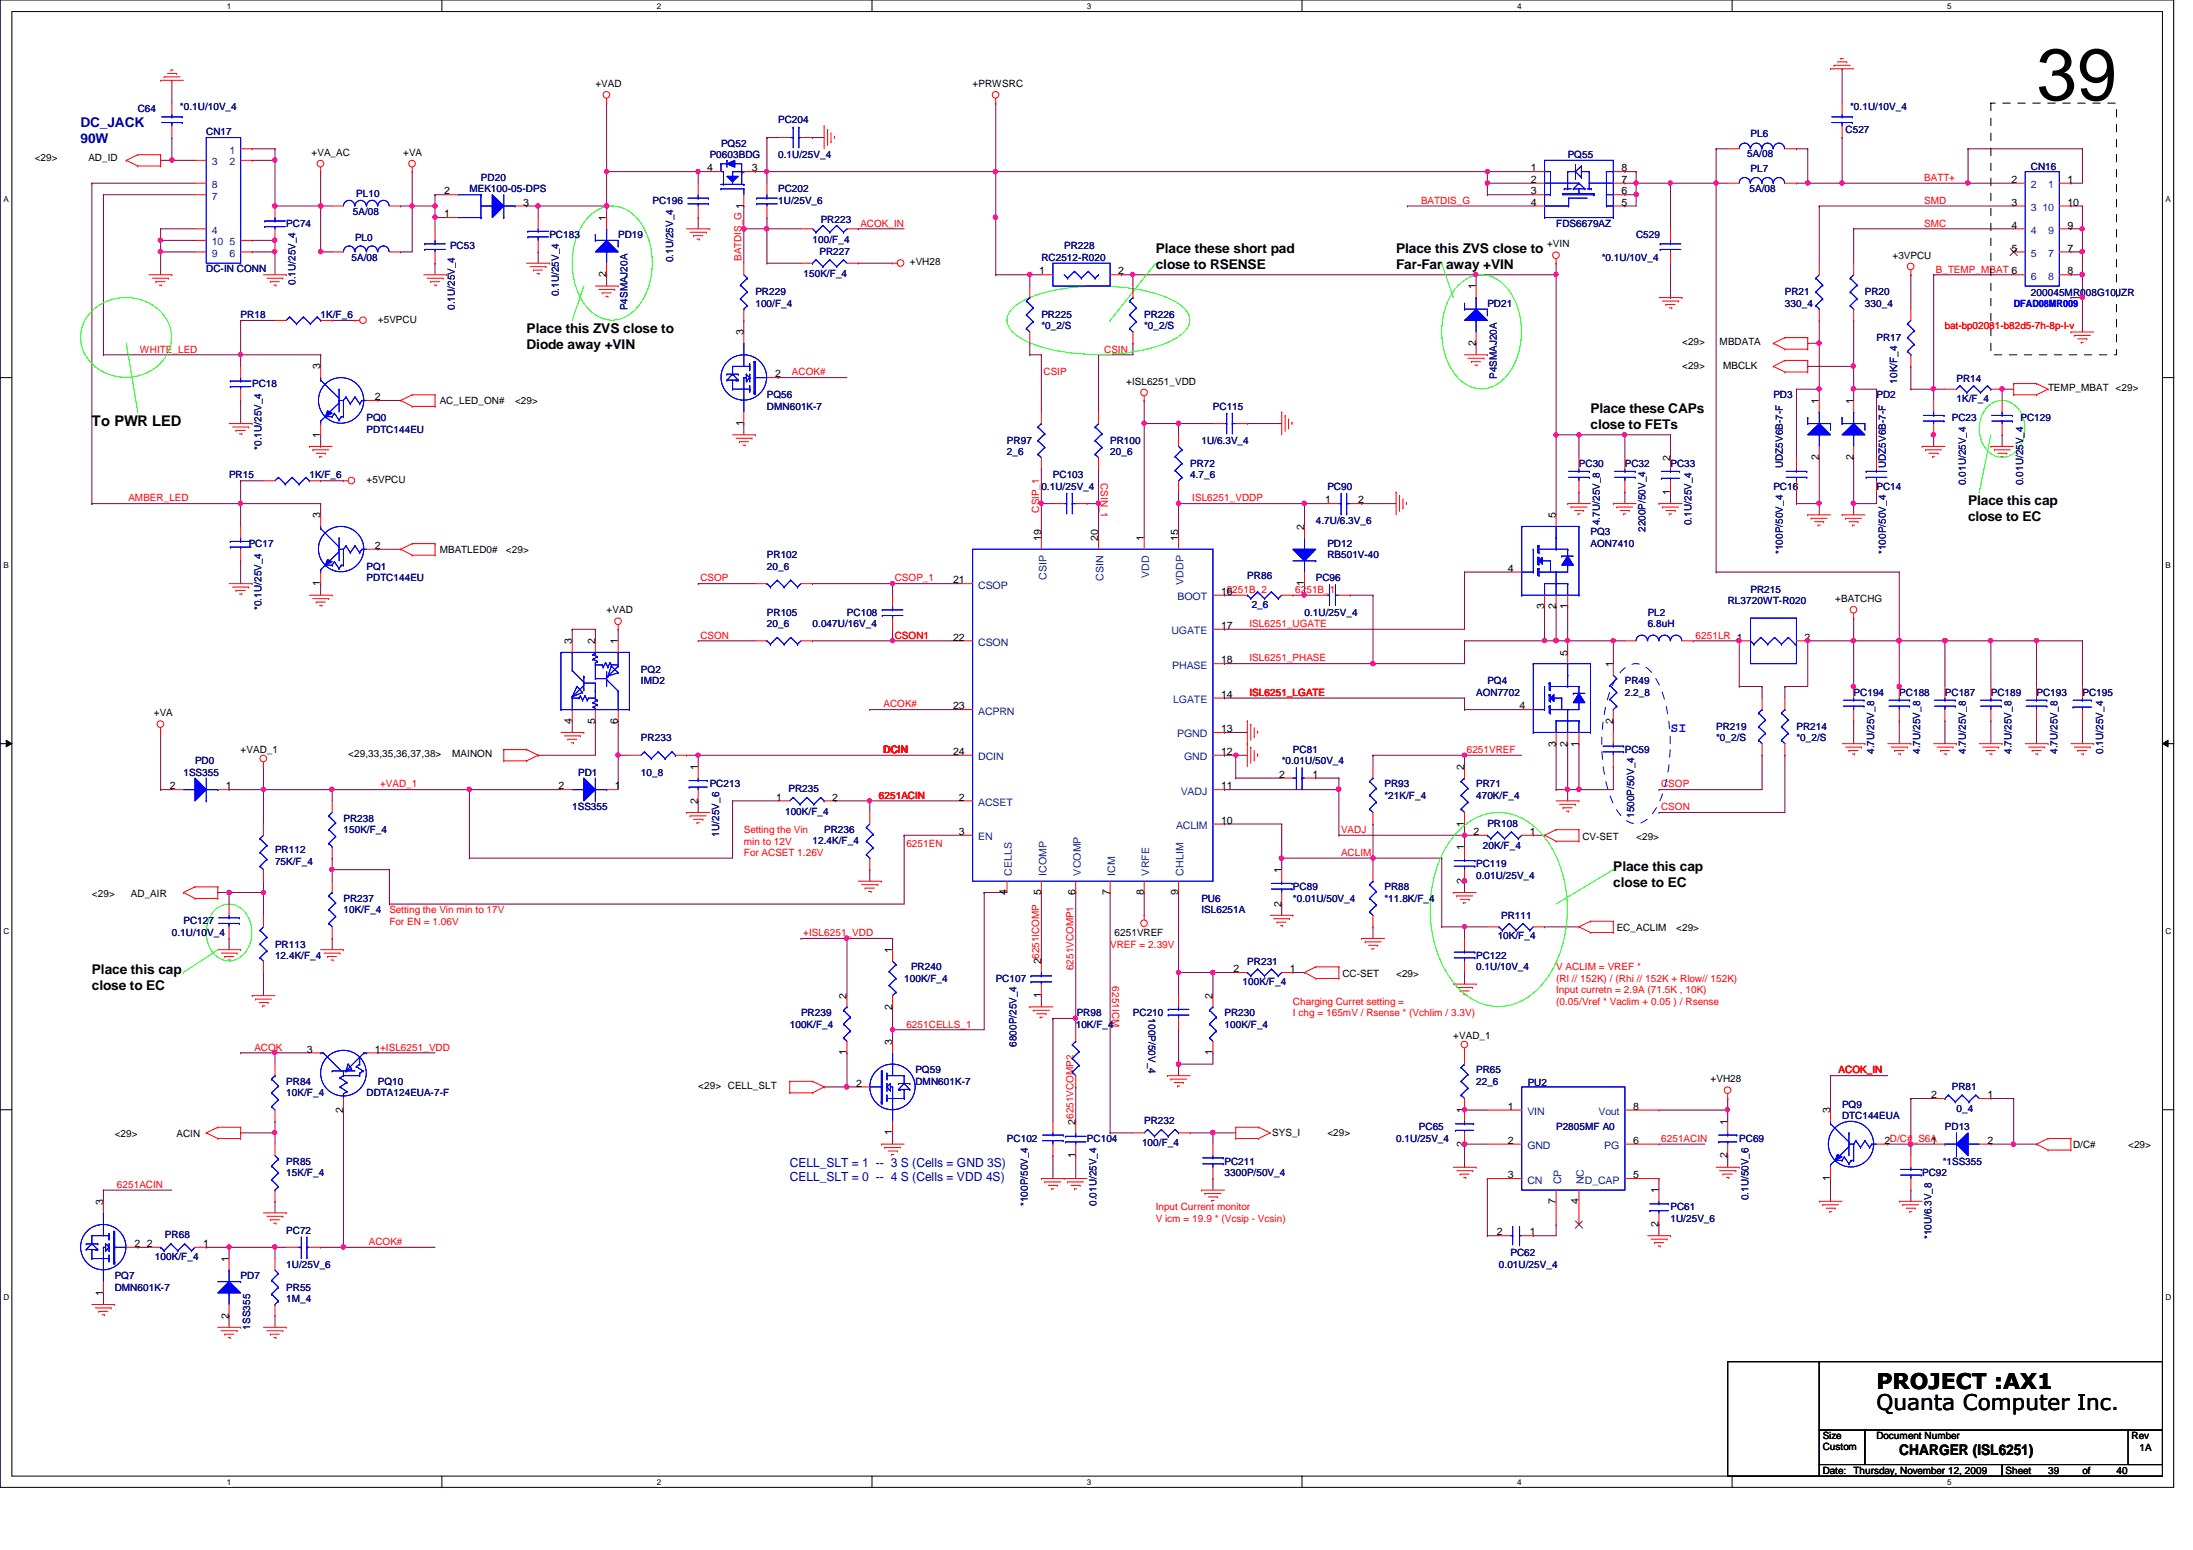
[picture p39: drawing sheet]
<svg xmlns="http://www.w3.org/2000/svg" width="297mm" height="210mm" viewBox="0 0 297 210" stroke-linecap="round" stroke-linejoin="round" font-family="sans-serif">
<defs><g id="words">
<text font-size="9.9" x="275.8" y="13.5">39</text>
<g font-size="2.9">
<text x="254.2" y="190.9">Quanta Computer Inc.</text>
<text x="254.2" y="188.1">PROJECT :AX1</text>
</g>
<g font-size="2">
<text x="12.4" y="57.7">To PWR LED</text>
<text x="257.3" y="197.1">CHARGER (ISL6251)</text>
</g>
<g font-size="1.8" fill="#0000a0">
<text x="10.9" y="17.2">DC_JACK</text>
<text x="10.9" y="19.4">90W</text>
</g>
<g font-size="1.8">
<text x="156.5" y="34.2">Place these short pad</text>
<text x="189.1" y="34.2">Place this ZVS close to</text>
<text x="156.5" y="36.4">close to RSENSE</text>
<text x="189.1" y="36.4">Far-Far away +VIN</text>
<text x="71.3" y="45.1">Place this ZVS close to</text>
<text x="71.3" y="47.3">Diode away +VIN</text>
<text x="215.4" y="55.9">Place these CAPs</text>
<text x="215.4" y="58.1">close to FETs</text>
<text x="266.6" y="68.3">Place this cap</text>
<text x="266.6" y="70.5">close to EC</text>
<text x="218.5" y="117.9">Place this cap</text>
<text x="218.5" y="120.1">close to EC</text>
<text x="12.4" y="131.9">Place this cap</text>
<text x="12.4" y="134.1">close to EC</text>
</g>
<text font-size="1.8" fill="#00f" x="226.3" y="99.1">SI</text>
<g font-size="1.7" fill="#0000a0">
<text x="107" y="158">CELL_SLT = 1 -- 3 S (Cells = GND 3S)</text>
<text x="107" y="160">CELL_SLT = 0 -- 4 S (Cells = VDD 4S)</text>
</g>
<g font-size="1.4">
<text x="80.6" y="11.8">+VAD</text>
<text x="131.7" y="11.8">+PRWSRC</text>
<text x="4.7" y="21.8">&lt;29&gt;</text>
<text x="12" y="21.8">AD_ID</text>
<text x="42.2" y="21.1">+VA_AC</text>
<text x="54.6" y="21.1">+VA</text>
<text x="95.8" y="23.2">4</text>
<text x="101.9" y="23.2">3</text>
<text x="207.3" y="23.2">1</text>
<text x="219.6" y="23.2">8</text>
<text x="60.2" y="26.3">2</text>
<text x="60.2" y="29.4">1</text>
<text x="70.9" y="27.9">3</text>
<text x="82.1" y="29.9" transform="rotate(-90 82.1 29.9)">1</text>
<text x="207.3" y="27.9">4</text>
<text x="207.3" y="26.3">3</text>
<text x="207.3" y="24.8">2</text>
<text x="219.6" y="24.8">7</text>
<text x="219.6" y="26.3">6</text>
<text x="219.6" y="27.9">5</text>
<text x="272.5" y="27.9">3</text>
<text x="272.5" y="24.8">2</text>
<text x="280" y="24.8">1</text>
<text x="280" y="27.9">10</text>
<text x="123.2" y="35.9">+VH28</text>
<text x="209.5" y="33.5">+VIN</text>
<text x="256.3" y="35">+3VPCU</text>
<text x="272.5" y="30.9">4</text>
<text x="272.5" y="34.1">5</text>
<text x="280" y="34.1">7</text>
<text x="280" y="30.9">9</text>
<text x="82.1" y="37.5" transform="rotate(-90 82.1 37.5)">2</text>
<text x="140.8" y="37.2">1</text>
<text x="151.5" y="37.2">2</text>
<text x="199.9" y="39.2" transform="rotate(-90 199.9 39.2)">1</text>
<text x="280" y="37.2">8</text>
<text x="51.2" y="43.7">+5VPCU</text>
<text x="100.7" y="45.4" transform="rotate(-90 100.7 45.4)">3</text>
<text x="199.9" y="46.9" transform="rotate(-90 199.9 46.9)">2</text>
<text x="227.8" y="46.8">&lt;29&gt;</text>
<text x="232.9" y="46.8">MBDATA</text>
<text x="43.4" y="50" transform="rotate(-90 43.4 50)">3</text>
<text x="105" y="51.1">2</text>
<text x="152.5" y="52.1">+ISL6251_VDD</text>
<text x="227.8" y="50">&lt;29&gt;</text>
<text x="233.4" y="50">MBCLK</text>
<text x="277.4" y="53">TEMP_MBAT &lt;29&gt;</text>
<text x="43.4" y="59.3" transform="rotate(-90 43.4 59.3)">1</text>
<text x="50.8" y="54.2">2</text>
<text x="59.6" y="54.7">AC_LED_ON#</text>
<text x="69.8" y="54.7">&lt;29&gt;</text>
<text x="100.7" y="57.7" transform="rotate(-90 100.7 57.7)">1</text>
<text x="246.4" y="54.7" transform="rotate(-90 246.4 54.7)">1</text>
<text x="251" y="54.7" transform="rotate(-90 251 54.7)">1</text>
<text x="49.7" y="65.4">+5VPCU</text>
<text x="226.2" y="62.4" transform="rotate(-90 226.2 62.4)">2</text>
<text x="246.4" y="62.4" transform="rotate(-90 246.4 62.4)">2</text>
<text x="251" y="62.4" transform="rotate(-90 251 62.4)">2</text>
<text x="43.4" y="70.2" transform="rotate(-90 43.4 70.2)">3</text>
<text x="176.7" y="71.8" transform="rotate(-90 176.7 71.8)">2</text>
<text x="179.5" y="68.2">1</text>
<text x="184" y="68.2">2</text>
<text x="210.7" y="70.2" transform="rotate(-90 210.7 70.2)">5</text>
<text x="226.2" y="67" transform="rotate(-90 226.2 67)">1</text>
<text x="50.8" y="74.3">2</text>
<text x="59.6" y="74.8">MBATLED0#</text>
<text x="68.5" y="74.8">&lt;29&gt;</text>
<text x="141" y="73.3" transform="rotate(-90 141 73.3)">19</text>
<text x="148.8" y="73.3" transform="rotate(-90 148.8 73.3)">20</text>
<text x="154.9" y="73.3" transform="rotate(-90 154.9 73.3)">1</text>
<text x="159.6" y="73.3" transform="rotate(-90 159.6 73.3)">15</text>
<text x="204.3" y="77.4">4</text>
<text x="43.4" y="79.4" transform="rotate(-90 43.4 79.4)">1</text>
<text x="82.2" y="83.1">+VAD</text>
<text x="129.1" y="79">21</text>
<text x="165.4" y="80.6">16</text>
<text x="176.7" y="79.4" transform="rotate(-90 176.7 79.4)">1</text>
<text x="209.2" y="82.5" transform="rotate(-90 209.2 82.5)">3</text>
<text x="210.7" y="82.5" transform="rotate(-90 210.7 82.5)">2</text>
<text x="212.3" y="82.5" transform="rotate(-90 212.3 82.5)">1</text>
<text x="248.6" y="81.5">+BATCHG</text>
<text x="77.5" y="87.2" transform="rotate(-90 77.5 87.2)">3</text>
<text x="80.6" y="87.2" transform="rotate(-90 80.6 87.2)">2</text>
<text x="83.7" y="87.2" transform="rotate(-90 83.7 87.2)">1</text>
<text x="129.1" y="86.7">22</text>
<text x="165.4" y="85.2">17</text>
<text x="165.4" y="89.8">18</text>
<text x="212.3" y="88.8" transform="rotate(-90 212.3 88.8)">5</text>
<text x="244.4" y="86.7">2</text>
<text x="165.4" y="94.5">14</text>
<text x="218.5" y="90.3" transform="rotate(-90 218.5 90.3)">1</text>
<text x="20.8" y="97">+VA</text>
<text x="32.6" y="101.9">+VAD_1</text>
<text x="77.5" y="98" transform="rotate(-90 77.5 98)">4</text>
<text x="80.6" y="98" transform="rotate(-90 80.6 98)">5</text>
<text x="83.7" y="98" transform="rotate(-90 83.7 98)">6</text>
<text x="129.1" y="96.1">23</text>
<text x="165.4" y="99.1">13</text>
<text x="205.8" y="96.1">4</text>
<text x="210.7" y="101.1" transform="rotate(-90 210.7 101.1)">3</text>
<text x="212.3" y="101.1" transform="rotate(-90 212.3 101.1)">2</text>
<text x="213.8" y="101.1" transform="rotate(-90 213.8 101.1)">1</text>
<text x="218.5" y="98" transform="rotate(-90 218.5 98)">2</text>
<text x="23" y="106.9">2</text>
<text x="30.6" y="106.9">1</text>
<text x="47.2" y="102.6">&lt;29,33,35,36,37,38&gt;</text>
<text x="61.3" y="102.6">MAINON</text>
<text x="75.6" y="106.9">2</text>
<text x="83.3" y="106.9">1</text>
<text x="94.5" y="104.3" transform="rotate(-90 94.5 104.3)">1</text>
<text x="129.1" y="102.2">24</text>
<text x="165.4" y="106.9">11</text>
<text x="165.4" y="102.2">12</text>
<text x="173.3" y="105.3">2</text>
<text x="177.8" y="105.3">1</text>
<text x="198.3" y="104.3" transform="rotate(-90 198.3 104.3)">2</text>
<text x="94.5" y="108.8" transform="rotate(-90 94.5 108.8)">2</text>
<text x="105.1" y="108.4">1</text>
<text x="112.7" y="108.4">2</text>
<text x="129.9" y="113.1">3</text>
<text x="129.9" y="108.4">2</text>
<text x="165.4" y="111.5">10</text>
<text x="198.3" y="111.9" transform="rotate(-90 198.3 111.9)">1</text>
<text x="199.6" y="113.1">2</text>
<text x="207.2" y="113.1">1</text>
<text x="214.3" y="113.7">CV-SET</text>
<text x="221.6" y="113.7">&lt;29&gt;</text>
<text x="173.6" y="118.2" transform="rotate(-90 173.6 118.2)">1</text>
<text x="198.3" y="119.7" transform="rotate(-90 198.3 119.7)">2</text>
<text x="198.3" y="115.1" transform="rotate(-90 198.3 115.1)">1</text>
<text x="12.4" y="121.5">&lt;29&gt;</text>
<text x="17.7" y="121.5">AD_AIR</text>
<text x="136.4" y="121.2" transform="rotate(-90 136.4 121.2)">4</text>
<text x="141" y="121.2" transform="rotate(-90 141 121.2)">5</text>
<text x="145.7" y="121.2" transform="rotate(-90 145.7 121.2)">6</text>
<text x="150.3" y="121.2" transform="rotate(-90 150.3 121.2)">7</text>
<text x="154.9" y="121.2" transform="rotate(-90 154.9 121.2)">8</text>
<text x="159.6" y="121.2" transform="rotate(-90 159.6 121.2)">9</text>
<text x="173.6" y="122.8" transform="rotate(-90 173.6 122.8)">2</text>
<text x="120.9" y="129.1" transform="rotate(-90 120.9 129.1)">1</text>
<text x="141" y="130.6" transform="rotate(-90 141 130.6)">26251ICOMP</text>
<text x="151" y="126.7">6251VREF</text>
<text x="167.1" y="131.7">2</text>
<text x="174.7" y="131.7">1</text>
<text x="219" y="126.1">EC_ACLIM</text>
<text x="227" y="126.1">&lt;29&gt;</text>
<text x="114.7" y="135.3" transform="rotate(-90 114.7 135.3)">2</text>
<text x="120.9" y="136.7" transform="rotate(-90 120.9 136.7)">2</text>
<text x="141" y="135.2" transform="rotate(-90 141 135.2)">1</text>
<text x="164.3" y="135.3" transform="rotate(-90 164.3 135.3)">2</text>
<text x="181.8" y="132.3">CC-SET</text>
<text x="189.1" y="132.3">&lt;29&gt;</text>
<text x="41.6" y="142.5">3</text>
<text x="50.8" y="142.5">1+ISL6251_VDD</text>
<text x="114.7" y="142.9" transform="rotate(-90 114.7 142.9)">1</text>
<text x="120.9" y="141.5" transform="rotate(-90 120.9 141.5)">3</text>
<text x="164.3" y="142.9" transform="rotate(-90 164.3 142.9)">1</text>
<text x="196.8" y="140.7">+VAD_1</text>
<text x="94.6" y="147.5">&lt;29&gt; CELL_SLT</text>
<text x="115.9" y="147.2">2</text>
<text x="231.7" y="146.6">+VH28</text>
<text x="261.6" y="148.7">2</text>
<text x="269.2" y="148.7">1</text>
<text x="15.5" y="154">&lt;29&gt;</text>
<text x="23.9" y="154">ACIN</text>
<text x="46.5" y="150.7" transform="rotate(-90 46.5 150.7)">2</text>
<text x="120.9" y="153.8" transform="rotate(-90 120.9 153.8)">1</text>
<text x="145.7" y="152.3" transform="rotate(-90 145.7 152.3)">26251VCOMP2</text>
<text x="172.3" y="153.9">SYS_I</text>
<text x="179.8" y="153.9">&lt;29&gt;</text>
<text x="198.3" y="155.3" transform="rotate(-90 198.3 155.3)">2</text>
<text x="198.3" y="150.7" transform="rotate(-90 198.3 150.7)">1</text>
<text x="204.3" y="154.9">2</text>
<text x="204.3" y="150.3">1</text>
<text x="221.2" y="154.9">6</text>
<text x="221.2" y="150.3">8</text>
<text x="234" y="152.3" transform="rotate(-90 234 152.3)">1</text>
<text x="247.9" y="150.7" transform="rotate(-90 247.9 150.7)">3</text>
<text x="255.3" y="154.9">2D/C#_S6A</text>
<text x="261.6" y="154.9">1</text>
<text x="269.2" y="154.9">2</text>
<text x="280.8" y="155.4">D/C#</text>
<text x="288.2" y="155.4">&lt;29&gt;</text>
<text x="145.7" y="156.8" transform="rotate(-90 145.7 156.8)">1</text>
<text x="204.3" y="159.6">3</text>
<text x="221.2" y="159.6">5</text>
<text x="224.7" y="161.6" transform="rotate(-90 224.7 161.6)">1</text>
<text x="234" y="156.8" transform="rotate(-90 234 156.8)">2</text>
<text x="247.9" y="160" transform="rotate(-90 247.9 160)">1</text>
<text x="14" y="163.2" transform="rotate(-90 14 163.2)">3</text>
<text x="202.7" y="167.3">2</text>
<text x="207.2" y="167.3">1</text>
<text x="210.7" y="163.1" transform="rotate(-90 210.7 163.1)">7</text>
<text x="213.8" y="163.1" transform="rotate(-90 213.8 163.1)">4</text>
<text x="224.7" y="166.2" transform="rotate(-90 224.7 166.2)">2</text>
<text x="18.2" y="168.9">2</text>
<text x="19.9" y="168.9">2</text>
<text x="27.5" y="168.9">1</text>
<text x="31" y="170.9" transform="rotate(-90 31 170.9)">1</text>
<text x="14" y="175.5" transform="rotate(-90 14 175.5)">1</text>
<text x="31" y="178.6" transform="rotate(-90 31 178.6)">2</text>
<text x="246.9" y="194.9">Size</text>
<text x="246.9" y="196.3">Custom</text>
<text x="254.2" y="194.9">Document Number</text>
<text x="288.7" y="194.9">Rev</text>
<text x="289.8" y="196.5">1A</text>
<text x="246.9" y="199.6">Date:</text>
<text x="251.1" y="199.6">Thursday, November 12, 2009</text>
<text x="271.6" y="199.6">Sheet</text>
<text x="277.4" y="199.6">39</text>
<text x="282.1" y="199.6">of</text>
<text x="286.7" y="199.6">40</text>
</g>
<g font-size="1.4" fill="#000080">
<text x="18.7" y="15.2">C64</text>
<text x="24.4" y="14.9">*0.1U/10V_4</text>
<text x="105.4" y="16.7">PC204</text>
<text x="250" y="18">C527</text>
<text x="250.6" y="14.9">*0.1U/10V_4</text>
<text x="27.9" y="18.3">CN17</text>
<text x="96.1" y="21.4">P0603BDG</text>
<text x="97.7" y="19.9">PQ52</text>
<text x="105.4" y="21.4">0.1U/25V_4</text>
<text x="212.3" y="21.4">PQ55</text>
<text x="236.6" y="21.3">5A/08</text>
<text x="237.1" y="23.2">PL7</text>
<text x="237.1" y="18.6">PL6</text>
<text x="275.1" y="23.1">CN16</text>
<text x="47.8" y="29.1">5A/08</text>
<text x="48.3" y="26.7">PL10</text>
<text x="63.6" y="26">MEK100-05-DPS</text>
<text x="65.1" y="24.5">PD20</text>
<text x="88.4" y="27.6">PC196</text>
<text x="105.4" y="26">PC202</text>
<text x="105.4" y="27.6">1U/25V_6</text>
<text x="237" y="26">5A/08</text>
<text x="38.8" y="30.7">PC74</text>
<text x="47.6" y="35.3">5A/08</text>
<text x="48.1" y="32.7">PL0</text>
<text x="61" y="33.8">PC53</text>
<text x="74.4" y="32.2">PC183</text>
<text x="83.7" y="32.2">PD19</text>
<text x="91.2" y="35.5" transform="rotate(-90 91.2 35.5)">0.1U/25V_4</text>
<text x="110.1" y="32.9">100/F_4</text>
<text x="111" y="34.5">PR227</text>
<text x="111.2" y="30.2">PR223</text>
<text x="141.1" y="35.3">RC2512-R020</text>
<text x="144.1" y="33.8">PR228</text>
<text x="210.8" y="30.7">FDS6679AZ</text>
<text x="217" y="35.3">*0.1U/10V_4</text>
<text x="221.6" y="32.2">C529</text>
<text x="27.9" y="36.9">DC-IN CONN</text>
<text x="40" y="38.6" transform="rotate(-90 40 38.6)">0.1U/25V_4</text>
<text x="61.6" y="42" transform="rotate(-90 61.6 42)">0.1U/25V_4</text>
<text x="75.7" y="40.1" transform="rotate(-90 75.7 40.1)">0.1U/25V_4</text>
<text x="85" y="42" transform="rotate(-90 85 42)">P4SMAJ20A</text>
<text x="102.3" y="40">PR229</text>
<text x="102.3" y="41.5">100/F_4</text>
<text x="108.8" y="37.5">150K/F_4</text>
<text x="201.5" y="41.5">PD21</text>
<text x="241.8" y="40">PR21</text>
<text x="241.8" y="41.5">330_4</text>
<text x="252.6" y="40">PR20</text>
<text x="252.6" y="41.5">330_4</text>
<text x="275.1" y="40.1">200045MR008G10JZR</text>
<text x="32.6" y="43.1">PR18</text>
<text x="43.4" y="43.1">1K/F_6</text>
<text x="141.1" y="43.1">PR225</text>
<text x="141.1" y="44.6">*0_2/S</text>
<text x="155" y="43.1">PR226</text>
<text x="155" y="44.6">*0_2/S</text>
<text x="254.2" y="46.2">PR17</text>
<text x="34.2" y="52.4">PC18</text>
<text x="103.9" y="53.9">PQ56</text>
<text x="202.7" y="51.3" transform="rotate(-90 202.7 51.3)">P4SMAJ20A</text>
<text x="240.2" y="53.9">PD3</text>
<text x="254.2" y="53.9">PD2</text>
<text x="257" y="51.9" transform="rotate(-90 257 51.9)">10K/F_4</text>
<text x="265" y="51.8">PR14</text>
<text x="49.7" y="57">PQ0</text>
<text x="49.7" y="58.6">PDTC144EU</text>
<text x="103.9" y="55.5">DMN601K-7</text>
<text x="164.3" y="55.5">PC115</text>
<text x="264.4" y="57">PC23</text>
<text x="265" y="54.4">1K/F_4</text>
<text x="273.7" y="57">PC129</text>
<text x="31" y="64.8">PR15</text>
<text x="35.4" y="60.9" transform="rotate(-90 35.4 60.9)">*0.1U/25V_4</text>
<text x="41.9" y="64.8">1K/F_6</text>
<text x="136.4" y="60.1">PR97</text>
<text x="136.4" y="61.7">2_6</text>
<text x="142.6" y="64.8">PC103</text>
<text x="150.4" y="60.1">PR100</text>
<text x="150.4" y="61.7">20_6</text>
<text x="161.2" y="63.2">PR72</text>
<text x="161.2" y="64.8">4.7_6</text>
<text x="162.7" y="60.1">1U/6.3V_4</text>
<text x="213.9" y="63.2">PC30</text>
<text x="220.1" y="63.2">PC32</text>
<text x="226.3" y="63.2">PC33</text>
<text x="241.5" y="63.4" transform="rotate(-90 241.5 63.4)">UDZ5V6B-7-F</text>
<text x="255.4" y="63.4" transform="rotate(-90 255.4 63.4)">UDZ5V6B-7-F</text>
<text x="266.3" y="65.7" transform="rotate(-90 266.3 65.7)">0.01U/25V_4</text>
<text x="274" y="65.7" transform="rotate(-90 274 65.7)">0.01U/25V_4</text>
<text x="141.1" y="66.3">0.1U/25V_4</text>
<text x="178.2" y="71">4.7U/6.3V_6</text>
<text x="179.8" y="66.3">PC90</text>
<text x="216.7" y="71.1" transform="rotate(-90 216.7 71.1)">4.7U/25V_8</text>
<text x="229.1" y="71.1" transform="rotate(-90 229.1 71.1)">0.1U/25V_4</text>
<text x="240.2" y="66.3">PC16</text>
<text x="254.2" y="66.3">PC14</text>
<text x="33.7" y="74.1">PC17</text>
<text x="49.7" y="77.2">PQ1</text>
<text x="103.9" y="75.6">PR102</text>
<text x="103.9" y="77.2">20_6</text>
<text x="179.8" y="74.1">PD12</text>
<text x="179.8" y="75.6">RB501V-40</text>
<text x="215.4" y="72.5">PQ3</text>
<text x="215.4" y="74.1">AON7410</text>
<text x="222.9" y="72.1" transform="rotate(-90 222.9 72.1)">2200P/50V_4</text>
<text x="241.5" y="75" transform="rotate(-90 241.5 75)">*100P/50V_4</text>
<text x="255.4" y="75" transform="rotate(-90 255.4 75)">*100P/50V_4</text>
<text x="35.4" y="82.6" transform="rotate(-90 35.4 82.6)">*0.1U/25V_4</text>
<text x="49.7" y="78.7">PDTC144EU</text>
<text x="103.9" y="83.4">PR105</text>
<text x="114.7" y="83.4">PC108</text>
<text x="168.9" y="78.4">PR86</text>
<text x="169.5" y="82.3">2_6</text>
<text x="176.7" y="83.4">0.1U/25V_4</text>
<text x="178.2" y="78.7">PC96</text>
<text x="223.2" y="83.4">PL2</text>
<text x="234" y="81.8">RL3720WT-R020</text>
<text x="237.1" y="80.3">PR215</text>
<text x="103.9" y="84.9">20_6</text>
<text x="110.1" y="84.9">0.047U/16V_4</text>
<text x="223.2" y="84.9">6.8uH</text>
<text x="86.8" y="91.1">PQ2</text>
<text x="86.8" y="92.7">IMD2</text>
<text x="199.9" y="94.2">AON7702</text>
<text x="201.5" y="92.7">PQ4</text>
<text x="220.1" y="92.7">PR49</text>
<text x="220.1" y="94.2">2.2_8</text>
<text x="251.1" y="94.2">PC194</text>
<text x="257.3" y="94.2">PC188</text>
<text x="263.4" y="94.2">PC187</text>
<text x="269.7" y="94.2">PC189</text>
<text x="275.8" y="94.2">PC193</text>
<text x="282.1" y="94.2">PC195</text>
<text x="86.8" y="100.4">PR233</text>
<text x="175.1" y="101.9">PC81</text>
<text x="220.1" y="101.9">PC59</text>
<text x="232.4" y="98.8">PR219</text>
<text x="232.4" y="100.4">*0_2/S</text>
<text x="243.3" y="98.8">PR214</text>
<text x="243.3" y="100.4">*0_2/S</text>
<text x="24.8" y="105.1">1SS355</text>
<text x="26.4" y="103.5">PD0</text>
<text x="78.3" y="105.1">PD1</text>
<text x="86.8" y="105.1">10_8</text>
<text x="96.1" y="106.6">PC213</text>
<text x="106.8" y="107.2">PR235</text>
<text x="173.6" y="103.5">*0.01U/50V_4</text>
<text x="187.5" y="106.6">PR93</text>
<text x="199.9" y="106.6">PR71</text>
<text x="253.9" y="102.1" transform="rotate(-90 253.9 102.1)">4.7U/25V_8</text>
<text x="260.1" y="102.1" transform="rotate(-90 260.1 102.1)">4.7U/25V_8</text>
<text x="266.3" y="102.1" transform="rotate(-90 266.3 102.1)">4.7U/25V_8</text>
<text x="272.5" y="102.1" transform="rotate(-90 272.5 102.1)">4.7U/25V_8</text>
<text x="278.7" y="102.1" transform="rotate(-90 278.7 102.1)">4.7U/25V_8</text>
<text x="284.9" y="102.1" transform="rotate(-90 284.9 102.1)">0.1U/25V_4</text>
<text x="46.5" y="111.3">PR238</text>
<text x="46.5" y="112.8">150K/F_4</text>
<text x="77.5" y="109.7">1SS355</text>
<text x="97.4" y="113.3" transform="rotate(-90 97.4 113.3)">1U/25V_6</text>
<text x="106.3" y="110.3">100K/F_4</text>
<text x="111.6" y="112.8">PR236</text>
<text x="187.5" y="108.2">*21K/F_4</text>
<text x="199.9" y="108.2">470K/F_4</text>
<text x="201.5" y="112">PR108</text>
<text x="221.4" y="110.8" transform="rotate(-90 221.4 110.8)">1500P/50V_4</text>
<text x="37.3" y="115.6">PR112</text>
<text x="37.3" y="117.1">75K/F_4</text>
<text x="110.1" y="114.3">12.4K/F_4</text>
<text x="199.9" y="117.4">PC119</text>
<text x="199.9" y="119">0.01U/25V_4</text>
<text x="200.9" y="115">20K/F_4</text>
<text x="24.8" y="125.2">PC127</text>
<text x="46.5" y="122.1">PR237</text>
<text x="46.5" y="123.7">10K/F_4</text>
<text x="162.7" y="122.1">PU6</text>
<text x="162.7" y="123.7">ISL6251A</text>
<text x="175.1" y="120.6">PC89</text>
<text x="175.1" y="122.1">*0.01U/50V_4</text>
<text x="187.5" y="120.6">PR88</text>
<text x="187.5" y="122.1">*11.8K/F_4</text>
<text x="203.3" y="124.4">PR111</text>
<text x="23.3" y="126.7">0.1U/10V_4</text>
<text x="37.3" y="128.3">PR113</text>
<text x="37.3" y="129.8">12.4K/F_4</text>
<text x="123.4" y="131.4">PR240</text>
<text x="168.9" y="130.6">PR231</text>
<text x="199.9" y="129.8">PC122</text>
<text x="199.9" y="131.4">0.1U/10V_4</text>
<text x="202.9" y="127.2">10K/F_4</text>
<text x="108.5" y="137.6">PR239</text>
<text x="122.5" y="132.9">100K/F_4</text>
<text x="134.9" y="132.9">PC107</text>
<text x="145.8" y="137.6">PR98</text>
<text x="153.5" y="137.6">PC210</text>
<text x="155.6" y="137.9" transform="rotate(90 155.6 137.9)">100P/50V_4</text>
<text x="165.9" y="137.6">PR230</text>
<text x="168.3" y="133.4">100K/F_4</text>
<text x="107" y="139.1">100K/F_4</text>
<text x="137.7" y="141.8" transform="rotate(-90 137.7 141.8)">6800P/25V_4</text>
<text x="145.7" y="139.1">10K/F_4</text>
<text x="165.9" y="139.1">100K/F_4</text>
<text x="38.8" y="146.9">PR84</text>
<text x="38.8" y="148.4">10K/F_4</text>
<text x="49.7" y="148.4">DDTA124EUA-7-F</text>
<text x="51.2" y="146.9">PQ10</text>
<text x="124" y="145.3">PQ59</text>
<text x="124" y="146.9">DMN601K-7</text>
<text x="199.9" y="145.3">PR65</text>
<text x="199.9" y="146.9">22_6</text>
<text x="206.9" y="147">PU2</text>
<text x="249.5" y="150">PQ9</text>
<text x="264.4" y="147.7">PR81</text>
<text x="136.4" y="154.6">PC102</text>
<text x="147.2" y="154.6">PC104</text>
<text x="154.7" y="155.2">100/F_4</text>
<text x="155" y="152.1">PR232</text>
<text x="189.1" y="154.6">0.1U/25V_4</text>
<text x="192.2" y="153.1">PC65</text>
<text x="210.8" y="153.1">P2805MF A0</text>
<text x="235.6" y="154.6">PC69</text>
<text x="249.5" y="151.6">DTC144EUA</text>
<text x="263.4" y="153.1">PD13</text>
<text x="265" y="150.6">0_4</text>
<text x="38.8" y="157.7">PR85</text>
<text x="38.8" y="159.3">15K/F_4</text>
<text x="165.9" y="157.7">PC211</text>
<text x="165.9" y="159.3">3300P/50V_4</text>
<text x="260.3" y="159.3">PC92</text>
<text x="263.1" y="157.7">*1SS355</text>
<text x="22.3" y="167.6">PR68</text>
<text x="38.8" y="167">PC72</text>
<text x="139.2" y="163.3" transform="rotate(-90 139.2 163.3)">*100P/50V_4</text>
<text x="148.5" y="163.3" transform="rotate(-90 148.5 163.3)">0.01U/25V_4</text>
<text x="226.3" y="163.9">PC61</text>
<text x="226.3" y="165.5">1U/25V_6</text>
<text x="236.9" y="162.6" transform="rotate(-90 236.9 162.6)">0.1U/50V_6</text>
<text x="261.6" y="167.8" transform="rotate(-90 261.6 167.8)">*10U/6.3V_8</text>
<text x="15.5" y="173.2">PQ7</text>
<text x="21" y="170.6">100K/F_4</text>
<text x="32.6" y="173.2">PD7</text>
<text x="38.8" y="171.7">1U/25V_6</text>
<text x="203" y="171.7">0.01U/25V_4</text>
<text x="204.6" y="170.1">PC62</text>
<text x="15.5" y="174.8">DMN601K-7</text>
<text x="38.8" y="174.8">PR55</text>
<text x="38.8" y="176.3">1M_4</text>
<text x="33.9" y="180" transform="rotate(-90 33.9 180)">1SS355</text>
</g>
<g font-size="1.4" fill="#004080">
<text x="28.7" y="22.4">3</text>
<text x="31.1" y="20.8">1</text>
<text x="31.1" y="22.4">2</text>
<text x="28.7" y="27.1">7</text>
<text x="28.7" y="25.5">8</text>
<text x="275.1" y="28.6">3</text>
<text x="275.1" y="25.5">2</text>
<text x="276.6" y="28.6">10</text>
<text x="277.4" y="25.5">1</text>
<text x="28.7" y="31.7">4</text>
<text x="28.7" y="34.8">9</text>
<text x="28.7" y="33.2">10</text>
<text x="31.1" y="33.2">5</text>
<text x="31.1" y="34.8">6</text>
<text x="275.1" y="31.7">4</text>
<text x="275.1" y="34.8">5</text>
<text x="277.4" y="34.8">7</text>
<text x="277.4" y="31.7">9</text>
<text x="275.1" y="37.9">6</text>
<text x="277.4" y="37.9">8</text>
<text x="132.5" y="79.7">CSOP</text>
<text x="141.7" y="78.5" transform="rotate(-90 141.7 78.5)">CSIP</text>
<text x="149.5" y="78.6" transform="rotate(-90 149.5 78.6)">CSIN</text>
<text x="155.7" y="78.2" transform="rotate(-90 155.7 78.2)">VDD</text>
<text x="159.5" y="81.3">BOOT</text>
<text x="160.3" y="79.2" transform="rotate(-90 160.3 79.2)">VDDP</text>
<text x="132.5" y="87.5">CSON</text>
<text x="158.7" y="85.9">UGATE</text>
<text x="158.8" y="90.6">PHASE</text>
<text x="158.9" y="95.2">LGATE</text>
<text x="132.5" y="96.8">ACPRN</text>
<text x="159.5" y="99.9">PGND</text>
<text x="132.5" y="103">DCIN</text>
<text x="159.9" y="107.6">VADJ</text>
<text x="160.4" y="103">GND</text>
<text x="132.5" y="113.8">EN</text>
<text x="132.5" y="109.1">ACSET</text>
<text x="159.3" y="112.3">ACLIM</text>
<text x="137.1" y="118.6" transform="rotate(-90 137.1 118.6)">CELLS</text>
<text x="141.7" y="118.6" transform="rotate(-90 141.7 118.6)">ICOMP</text>
<text x="146.4" y="118.6" transform="rotate(-90 146.4 118.6)">VCOMP</text>
<text x="151" y="118.6" transform="rotate(-90 151 118.6)">ICM</text>
<text x="155.7" y="118.6" transform="rotate(-90 155.7 118.6)">VRFE</text>
<text x="160.3" y="118.6" transform="rotate(-90 160.3 118.6)">CHLIM</text>
<text x="206.9" y="155.6">GND</text>
<text x="206.9" y="151">VIN</text>
<text x="216.5" y="151">Vout</text>
<text x="217.3" y="155.6">PG</text>
<text x="206.9" y="160.3">CN</text>
<text x="211.5" y="160.4" transform="rotate(-90 211.5 160.4)">CP</text>
<text x="214.5" y="160.4" transform="rotate(-90 214.5 160.4)">NC</text>
<text x="214.7" y="160.3">D_CAP</text>
</g>
<g font-size="1.4" fill="#f00">
<text x="192.5" y="27.6">BATDIS_G</text>
<text x="260.6" y="27.6">SMD</text>
<text x="260.6" y="24.5">BATT+</text>
<text x="100.5" y="35.3" transform="rotate(-90 100.5 35.3)">BATDIS_G 1</text>
<text x="116.5" y="30.7">ACOK_IN</text>
<text x="260.6" y="30.7">SMC</text>
<text x="262.2" y="36.9">B_TEMP_MBAT 6</text>
<text x="19" y="47.8">WHITE_LED</text>
<text x="149.6" y="47.8">CSIN</text>
<text x="263.4" y="44.6">bat-bp02081-b82d5-7h-8p-l-v</text>
<text x="107.3" y="50.8">ACOK#</text>
<text x="141.3" y="50.8">CSIP</text>
<text x="149.1" y="65.4" transform="rotate(90 149.1 65.4)">CSIN_1</text>
<text x="17.4" y="67.9">AMBER_LED</text>
<text x="140.8" y="69.4" transform="rotate(-90 140.8 69.4)">CSIP_1</text>
<text x="161.5" y="67.9">ISL6251_VDDP</text>
<text x="94.9" y="78.7">CSOP</text>
<text x="121.2" y="78.7">CSOP_1</text>
<text x="166.2" y="80.3">6251B_2</text>
<text x="175.4" y="80.3">6251B_1</text>
<text x="94.9" y="86.5">CSON</text>
<text x="121.2" y="86.5">CSON1</text>
<text x="169.2" y="89.6">ISL6251_PHASE</text>
<text x="169.2" y="84.9">ISL6251_UGATE</text>
<text x="229.7" y="86.5">6251LR 1</text>
<text x="119.7" y="95.8">ACOK#</text>
<text x="169.2" y="94.2">ISL6251_LGATE</text>
<text x="119.7" y="102">DCIN</text>
<text x="198.7" y="102">6251VREF</text>
<text x="51.5" y="106.6">+VAD_1</text>
<text x="225" y="106.6">CSOP</text>
<text x="100.8" y="112.8">Setting the Vin</text>
<text x="119" y="108.2">6251ACIN</text>
<text x="181.6" y="112.8">VADJ</text>
<text x="225" y="109.7">CSON</text>
<text x="100.8" y="114.4">min to 12V</text>
<text x="100.8" y="116">For ACSET 1.26V</text>
<text x="122.8" y="114.7">6251EN</text>
<text x="181.6" y="115.9">ACLIM</text>
<text x="52.7" y="123.7">Setting the Vin min to 17V</text>
<text x="52.7" y="125.2">For EN = 1.06V</text>
<text x="108.8" y="126.8">+ISL6251_VDD</text>
<text x="145.4" y="131.4" transform="rotate(-90 145.4 131.4)">6251VCOMP1</text>
<text x="150.4" y="128.3">VREF = 2.39V</text>
<text x="210.8" y="131.4">V ACLIM = VREF *</text>
<text x="150.7" y="133.6" transform="rotate(90 150.7 133.6)">6251ICM</text>
<text x="175.1" y="136.1">Charging Curret setting =</text>
<text x="175.1" y="137.6">I chg = 165mV / Rsense * (Vchlim / 3.3V)</text>
<text x="210.8" y="133">(Rl // 152K) / (Rhi // 152K + Rlow// 152K)</text>
<text x="210.8" y="134.5">Input curretn = 2.9A (71.5K , 10K)</text>
<text x="210.8" y="136.1">(0.05/Vref * Vaclim + 0.05 ) / Rsense</text>
<text x="34.5" y="142.3">ACOK</text>
<text x="122.8" y="139.1">6251CELLS_1</text>
<text x="249" y="145.4">ACOK_IN</text>
<text x="225" y="154.6">6251ACIN</text>
<text x="15.8" y="160.9">6251ACIN</text>
<text x="156.5" y="163.9">Input Current monitor</text>
<text x="156.5" y="165.5">V icm = 19.9 * (Vcsip - Vcsin)</text>
<text x="50" y="168.6">ACOK#</text>
</g>
<text font-size="1.4" fill="#00f" x="272.8" y="41.6">DFAD08MR009</text>
<g font-size="1.1">
<text x="30.7" y="1.2">1</text>
<text x="89" y="1.2">2</text>
<text x="147.2" y="1.2">3</text>
<text x="205.5" y="1.2">4</text>
<text x="263.7" y="1.2">5</text>
<text x=".5" y="27.3">A</text>
<text x="293.3" y="27.3">A</text>
<text x=".5" y="76.9">B</text>
<text x="293.3" y="76.9">B</text>
<text x=".5" y="126.4">C</text>
<text x="293.3" y="126.4">C</text>
<text x=".5" y="176">D</text>
<text x="293.3" y="176">D</text>
<text x="30.7" y="201.1">1</text>
<text x="89" y="201.1">2</text>
<text x="147.2" y="201.1">3</text>
<text x="205.5" y="201.1">4</text>
<text x="263.7" y="201.1">5</text>
</g>
</g></defs>
<path d="M0 0h294.4v201.4h-294.4zM1.6 1.6h291.3v198.3h-291.3z" fill="none" stroke="#000" stroke-width=".14"/>
<g fill="#fff">
<path d="M30.7 .2h.6v1.2h-.6z"/>
<path d="M30.7 200.1h.6v1.2h-.6z"/>
</g>
<path d="M59.9 0v1.6M59.9 199.9v1.6" fill="none" stroke="#000" stroke-width=".14"/>
<g fill="#fff">
<path d="M89 .2h.6v1.2h-.6z"/>
<path d="M89 200.1h.6v1.2h-.6z"/>
</g>
<path d="M118.1 0v1.6M118.1 199.9v1.6" fill="none" stroke="#000" stroke-width=".14"/>
<g fill="#fff">
<path d="M147.2 .2h.6v1.2h-.6z"/>
<path d="M147.2 200.1h.6v1.2h-.6z"/>
</g>
<path d="M176.4 0v1.6M176.4 199.9v1.6" fill="none" stroke="#000" stroke-width=".14"/>
<g fill="#fff">
<path d="M205.5 .2h.6v1.2h-.6z"/>
<path d="M205.5 200.1h.6v1.2h-.6z"/>
</g>
<path d="M234.6 0v1.6M234.6 199.9v1.6" fill="none" stroke="#000" stroke-width=".14"/>
<g fill="#fff">
<path d="M263.7 .2h.6v1.2h-.6z"/>
<path d="M263.7 200.1h.6v1.2h-.6z"/>
<path d="M.5 26.3h.7v1.2h-.7z"/>
<path d="M293.3 26.3h.7v1.2h-.7z"/>
<path d="M.5 75.9h.7v1.2h-.7z"/>
<path d="M293.3 75.9h.7v1.2h-.7z"/>
</g>
<path d="M0 51.1h1.6M292.9 51.1h1.6" fill="none" stroke="#000" stroke-width=".14"/>
<g fill="#fff">
<path d="M.5 125.5h.7v1.2h-.7z"/>
<path d="M293.3 125.5h.8v1.2h-.8z"/>
</g>
<path d="M0 100.7h1.6M.8 100.2l.8 .5-.8 .4zM292.9 100.7l.8-.5v.9zM292.9 100.7h1.6" fill="none" stroke="#000" stroke-width=".14"/>
<path d="M.8 100.2l.8 .5-.8 .4zM292.9 100.7l.8-.5v.9z" fill="#000"/>
<g fill="#fff">
<path d="M.5 175h.7v1.2h-.7z"/>
<path d="M293.3 175h.8v1.2h-.8z"/>
</g>
<path d="M0 150.3h1.6M292.9 150.3h1.6" fill="none" stroke="#000" stroke-width=".14"/>
<path d="M141.1 68.2h.1M141.1 68.2h1.5M141.1 68.2v4.7M148.8 63.5h.1M148.8 63.5v4.7M145.7 120.9h.1M145.7 120.9v17" fill="none" stroke="#800040" stroke-width=".14"/>
<circle cx="141" cy="68.2" r=".29" fill="#f0f"/>
<circle cx="141" cy="68.2" r=".29" fill="none" stroke="#f0f" stroke-width=".14"/>
<path d="M58.9 26.4h.1M58.9 27.9h.1M58.9 26.4v3.1M164.3 159.6h.1M164.3 159.6v1.6" fill="none" stroke="#800040" stroke-width=".14"/>
<circle cx="58.9" cy="29.4" r=".3" fill="#f0f"/>
<circle cx="58.9" cy="29.4" r=".3" fill="none" stroke="#f0f" stroke-width=".14"/>
<path d="M147.2 68.2h.1M147.2 68.2h1.6M141.1 134.8h.1M141.1 134.8v1.6" fill="none" stroke="#800040" stroke-width=".14"/>
<circle cx="148.8" cy="68.2" r=".29" fill="#f0f"/>
<circle cx="148.8" cy="68.2" r=".29" fill="none" stroke="#f0f" stroke-width=".14"/>
<path d="M94.6 102.3h.1M94.6 102.3h35.6" fill="none" stroke="#800040" stroke-width=".14"/>
<circle cx="94.5" cy="102.3" r=".29" fill="#f0f"/>
<circle cx="94.5" cy="102.3" r=".29" fill="none" stroke="#f0f" stroke-width=".14"/>
<path d="M155 57.4h.1M155 57.4h4.6M150.4 120.9h.1M150.4 120.9v32.5M145.7 147.2h.1M145.7 147.2v4.6M150.4 153.4h.1M150.4 153.4h3.1" fill="none" stroke="#800040" stroke-width=".14"/>
<circle cx="155" cy="57.3" r=".3" fill="#f0f"/>
<circle cx="155" cy="57.3" r=".3" fill="none" stroke="#f0f" stroke-width=".14"/>
<path d="M155 57.4h.1M155 57.4v15.5M159.6 57.4h.1M159.6 57.4v1.5M186 102.3h.1M186 102.3h12.4M224.7 110h.1M224.7 110h17.1" fill="none" stroke="#800040" stroke-width=".14"/>
<circle cx="198.4" cy="102.3" r=".29" fill="#f0f"/>
<circle cx="198.4" cy="102.3" r=".29" fill="none" stroke="#f0f" stroke-width=".14"/>
<path d="M148.8 68.2h.1M148.8 68.2v4.7M159.6 66.6h.1M159.6 66.6v1.6M165.9 94.5h.1M165.9 94.5h32.5M186 102.3h.1M186 102.3v1.5M145.7 137.9h.1M145.7 137.9v1.5M186 125.5h.1M186 125.5v1.6" fill="none" stroke="#800040" stroke-width=".14"/>
<circle cx="145.7" cy="137.9" r=".3" fill="#f0f"/>
<circle cx="145.7" cy="137.9" r=".3" fill="none" stroke="#f0f" stroke-width=".14"/>
<path d="M120.9 86.8h.1M120.9 86.8h9.3" fill="none" stroke="#800040" stroke-width=".14"/>
<circle cx="120.9" cy="86.8" r=".29" fill="#f0f"/>
<circle cx="120.9" cy="86.8" r=".29" fill="none" stroke="#f0f" stroke-width=".14"/>
<path d="M120.9 79h.1M120.9 79h9.3M165.9 80.6h.1M165.9 80.6h1.5M142.6 156.5h.1M142.6 156.5v3.1" fill="none" stroke="#800040" stroke-width=".14"/>
<circle cx="120.9" cy="79" r=".29" fill="#f0f"/>
<circle cx="120.9" cy="79" r=".29" fill="none" stroke="#f0f" stroke-width=".14"/>
<path d="M165.9 99.2h.1M165.9 89.9h.1M165.9 99.2h3M165.9 89.9h20.1M198.4 102.3h.1M198.4 102.3v1.5M120.9 127.1h.1M120.9 127.1v1.5M145.7 156.5h.1M145.7 156.5v3.1" fill="none" stroke="#800040" stroke-width=".14"/>
<circle cx="186" cy="89.9" r=".3" fill="#f0f"/>
<circle cx="186" cy="89.9" r=".3" fill="none" stroke="#f0f" stroke-width=".14"/>
<path d="M54.3 34.1h.1M54.3 34.1h1.5M176.7 79h.1M176.7 79v1.6M184.4 68.2h.1M184.4 68.2h4.7M117.8 117.8h.1M117.8 117.8v1.5M142.6 137.9h.1M142.6 137.9h3.1M142.6 137.9v13.9" fill="none" stroke="#800040" stroke-width=".14"/>
<circle cx="176.7" cy="80.6" r=".3" fill="#f0f"/>
<circle cx="176.7" cy="80.6" r=".3" fill="none" stroke="#f0f" stroke-width=".14"/>
<path d="M159.6 68.2h.1M159.6 68.2v4.7" fill="none" stroke="#800040" stroke-width=".14"/>
<circle cx="159.6" cy="68.2" r=".3" fill="#f0f"/>
<circle cx="159.6" cy="68.2" r=".3" fill="none" stroke="#f0f" stroke-width=".14"/>
<g fill="none" stroke="#800040" stroke-width=".14">
<path d="M43.4 34.1h.1M43.4 34.1h1.6M120.9 79h.1M120.9 79v1.6M176.7 80.6h.1M176.7 80.6h1.5M182.9 80.6h.1M182.9 80.6h3.1M186 80.6h.1M186 80.6v9.3M229.4 86.8h.1M229.4 86.8h6.2"/>
<path d="M282.1 97.6h.1M282.1 97.6v3.1M117.8 108.5h.1M117.8 108.5h12.4M167.4 102.3h.1M167.4 102.3h1.5M238.7 102.3h.1M238.7 102.3v4.6M241.8 102.3h.1M241.8 102.3v7.7"/>
</g>
<circle cx="117.8" cy="108.5" r=".29" fill="#f0f"/>
<circle cx="117.8" cy="108.5" r=".29" fill="none" stroke="#f0f" stroke-width=".14"/>
<path d="M114.7 127.1h.1M114.7 127.1h6.2" fill="none" stroke="#800040" stroke-width=".14"/>
<circle cx="114.7" cy="127" r=".3" fill="#f0f"/>
<circle cx="114.7" cy="127" r=".3" fill="none" stroke="#f0f" stroke-width=".14"/>
<path d="M37.3 27.9h.1M37.3 27.9h6.1" fill="none" stroke="#800040" stroke-width=".14"/>
<circle cx="43.4" cy="27.9" r=".3" fill="#f0f"/>
<circle cx="43.4" cy="27.9" r=".3" fill="none" stroke="#f0f" stroke-width=".14"/>
<g fill="none" stroke="#800040" stroke-width=".14">
<path d="M176.7 68.2h.1M176.7 68.2h3.1M120.9 85.2h.1M120.9 85.2v1.6M257.3 97.6h.1M257.3 97.6v3.1M122.5 113.1h.1M122.5 113.1v9.3M155 120.9h.1M155 120.9v3.1M159.6 131.7h.1M159.6 131.7v3.1"/>
<path d="M120.9 153.4h.1M120.9 153.4v1.5"/>
</g>
<circle cx="176.7" cy="68.2" r=".3" fill="#f0f"/>
<circle cx="176.7" cy="68.2" r=".3" fill="none" stroke="#f0f" stroke-width=".14"/>
<g fill="none" stroke="#800040" stroke-width=".14">
<path d="M55.8 27.9h.1M55.8 27.9h3.1M168.9 57.4h.1M168.9 57.4h4.7M159.6 68.2h.1M159.6 68.2h17.1M176.7 68.2h.1M176.7 68.2v3.1M175.1 80.6h.1M175.1 80.6h1.6M99.2 108.5h.1M99.2 108.5h6.2"/>
<path d="M117.8 108.5h.1M117.8 108.5v1.5M122.5 113.1h.1M122.5 113.1h7.7M52.7 122.4h.1M52.7 122.4h69.8M159.6 120.9h.1M159.6 120.9v10.8M114.7 147.2h.1M114.7 147.2h1.5"/>
</g>
<circle cx="58.9" cy="27.9" r=".3" fill="#f0f"/>
<circle cx="58.9" cy="27.9" r=".3" fill="none" stroke="#f0f" stroke-width=".14"/>
<path d="M94.6 79h.1M94.6 79h7.7M165.9 85.2h.1M165.9 85.2h32.5M181.4 106.9h.1M181.4 106.9v6.2M186 116.2h.1M186 116.2v1.6" fill="none" stroke="#800040" stroke-width=".14"/>
<circle cx="181.3" cy="106.9" r=".3" fill="#f0f"/>
<circle cx="181.3" cy="106.9" r=".3" fill="none" stroke="#f0f" stroke-width=".14"/>
<path d="M198.4 113.1h.1M198.4 113.1h1.5" fill="none" stroke="#800040" stroke-width=".14"/>
<circle cx="198.4" cy="113.1" r=".3" fill="#f0f"/>
<circle cx="198.4" cy="113.1" r=".3" fill="none" stroke="#f0f" stroke-width=".14"/>
<path d="M110.1 79h.1M110.1 79h10.8M173.6 116.2h.1M173.6 116.2h12.4M224.7 106.9h.1M224.7 106.9h14" fill="none" stroke="#800040" stroke-width=".14"/>
<circle cx="186" cy="116.2" r=".3" fill="#f0f"/>
<circle cx="186" cy="116.2" r=".3" fill="none" stroke="#f0f" stroke-width=".14"/>
<circle cx="173.6" cy="116.2" r=".3" fill="#f0f"/>
<circle cx="173.6" cy="116.2" r=".3" fill="none" stroke="#f0f" stroke-width=".14"/>
<path d="M159.6 57.4h.1M159.6 57.4h4.7" fill="none" stroke="#800040" stroke-width=".14"/>
<circle cx="159.6" cy="57.3" r=".3" fill="#f0f"/>
<circle cx="159.6" cy="57.3" r=".3" fill="none" stroke="#f0f" stroke-width=".14"/>
<path d="M32.6 43.4h.1M32.6 48h.1M32.6 43.4h4.7M32.6 43.4v4.6M165.9 111.6h.1M165.9 111.6h7.7M198.4 113.1h.1M198.4 113.1v1.6M120.9 139.4h.1M120.9 139.4v1.6M141.1 120.9h.1M141.1 120.9v9.3" fill="none" stroke="#800040" stroke-width=".14"/>
<circle cx="120.9" cy="139.4" r=".3" fill="#f0f"/>
<circle cx="120.9" cy="139.4" r=".3" fill="none" stroke="#f0f" stroke-width=".14"/>
<path d="M94.6 86.8h.1M94.6 86.8h7.7M159.6 144.1h.1M159.6 144.1v1.6" fill="none" stroke="#800040" stroke-width=".14"/>
<circle cx="159.6" cy="144.1" r=".3" fill="#f0f"/>
<circle cx="159.6" cy="144.1" r=".3" fill="none" stroke="#f0f" stroke-width=".14"/>
<path d="M43.4 27.9h.1M43.4 27.9v6.2" fill="none" stroke="#800040" stroke-width=".14"/>
<circle cx="43.4" cy="34.1" r=".3" fill="#f0f"/>
<circle cx="43.4" cy="34.1" r=".3" fill="none" stroke="#f0f" stroke-width=".14"/>
<g fill="none" stroke="#800040" stroke-width=".14">
<path d="M43.4 27.9h.1M43.4 27.9h1.6M100.7 31h.1M100.7 31v4.6M102.3 23.2h.1M102.3 23.2h1.6M103.9 23.2h.1M103.9 23.2v1.6M148.8 48h.1M148.8 48v7.8M148.8 48h4.7M117.8 96.1h.1"/>
<path d="M117.8 96.1h12.4"/>
</g>
<circle cx="100.8" cy="31" r=".3" fill="#f0f"/>
<circle cx="100.8" cy="31" r=".3" fill="none" stroke="#f0f" stroke-width=".14"/>
<path d="M94.6 23.2h.1M94.6 23.2h1.5" fill="none" stroke="#800040" stroke-width=".14"/>
<circle cx="94.5" cy="23.2" r=".29" fill="#f0f"/>
<circle cx="94.5" cy="23.2" r=".29" fill="none" stroke="#f0f" stroke-width=".14"/>
<path d="M134.9 29.5h.1M134.9 29.5v7.7" fill="none" stroke="#800040" stroke-width=".14"/>
<circle cx="134.8" cy="29.4" r=".3" fill="#f0f"/>
<circle cx="134.8" cy="29.4" r=".3" fill="none" stroke="#f0f" stroke-width=".14"/>
<path d="M82.2 23.2h.1M82.2 23.2v4.7" fill="none" stroke="#800040" stroke-width=".14"/>
<circle cx="82.2" cy="23.2" r=".3" fill="#f0f"/>
<circle cx="82.2" cy="23.2" r=".3" fill="none" stroke="#f0f" stroke-width=".14"/>
<path d="M139.5 37.2h.1M139.5 37.2h1.6" fill="none" stroke="#800040" stroke-width=".14"/>
<circle cx="139.5" cy="37.2" r=".3" fill="#f0f"/>
<circle cx="139.5" cy="37.2" r=".3" fill="none" stroke="#f0f" stroke-width=".14"/>
<g fill="none" stroke="#800040" stroke-width=".14">
<path d="M21.8 99.2h.1M21.8 99.2v7.7M21.8 106.9h.1M21.8 106.9h1.5M35.7 106.9h.1M35.7 106.9v4.7M45 117.8h.1M45 117.8v1.5M94.6 102.3h.1M94.6 108.5h.1M94.6 102.3v1.5M94.6 108.5v1.5"/>
<path d="M35.7 120.9h.1M35.7 120.9v3.1M45 127.1h.1M45 127.1v1.5"/>
</g>
<circle cx="35.7" cy="120.9" r=".3" fill="#f0f"/>
<circle cx="35.7" cy="120.9" r=".3" fill="none" stroke="#f0f" stroke-width=".14"/>
<path d="M35.7 106.9h.1M35.7 106.9h9.3M45 106.9h.1M45 106.9v1.6M29.5 120.9h.1M29.5 120.9h1.5M31 127.1h.1M31 120.9h.1M31 120.9v1.5M31 127.1v1.5" fill="none" stroke="#800040" stroke-width=".14"/>
<circle cx="45" cy="106.9" r=".3" fill="#f0f"/>
<circle cx="45" cy="106.9" r=".3" fill="none" stroke="#f0f" stroke-width=".14"/>
<g fill="none" stroke="#800040" stroke-width=".14">
<path d="M77.5 85.2h.1M77.5 85.2v1.6M80.6 97.6h.1M80.6 85.2h.1M80.6 97.6v4.7h-7.7M80.6 85.2v1.6M35.7 119.3h.1M35.7 119.3v1.6M45 117.8h.1M45 117.8h7.7M52.7 117.8h.1M52.7 117.8v4.6"/>
<path d="M72.9 102.3h.1M35.7 131.7h.1M35.7 131.7v3.1"/>
</g>
<circle cx="45" cy="117.7" r=".29" fill="#f0f"/>
<circle cx="45" cy="117.7" r=".29" fill="none" stroke="#f0f" stroke-width=".14"/>
<path d="M31 106.9h.1M31 106.9h4.7" fill="none" stroke="#800040" stroke-width=".14"/>
<circle cx="35.7" cy="106.9" r=".3" fill="#f0f"/>
<circle cx="35.7" cy="106.9" r=".3" fill="none" stroke="#f0f" stroke-width=".14"/>
<path d="M31 120.9h.1M31 120.9h4.7" fill="none" stroke="#800040" stroke-width=".14"/>
<circle cx="31" cy="120.9" r=".3" fill="#f0f"/>
<circle cx="31" cy="120.9" r=".3" fill="none" stroke="#f0f" stroke-width=".14"/>
<path d="M45 106.9h.1M45 106.9h18.6M63.6 116.2h.1M99.2 108.5h.1M99.2 108.5v7.7h-35.6" fill="none" stroke="#800040" stroke-width=".14"/>
<circle cx="63.5" cy="106.9" r=".29" fill="#f0f"/>
<circle cx="63.5" cy="106.9" r=".29" fill="none" stroke="#f0f" stroke-width=".14"/>
<path d="M77.5 97.6h.1M77.5 85.2h.1M77.5 97.6v1.6M77.5 85.2h3.1M83.7 85.2h.1M83.7 85.2v1.6M63.6 106.9h.1M63.6 106.9v9.3M83.7 102.3h.1M83.7 102.3v4.6" fill="none" stroke="#800040" stroke-width=".14"/>
<circle cx="83.7" cy="102.3" r=".29" fill="#f0f"/>
<circle cx="83.7" cy="102.3" r=".29" fill="none" stroke="#f0f" stroke-width=".14"/>
<path d="M210.8 37.2h.1M210.8 37.2v21.7" fill="none" stroke="#800040" stroke-width=".14"/>
<circle cx="210.7" cy="58.9" r=".29" fill="#f0f"/>
<circle cx="210.7" cy="58.9" r=".29" fill="none" stroke="#f0f" stroke-width=".14"/>
<path d="M134.9 14h.1M134.9 14v9.2M134.9 23.2h.1M134.9 23.2h66.6M210.8 35.6h.1M210.8 35.6v1.6" fill="none" stroke="#800040" stroke-width=".14"/>
<circle cx="134.8" cy="23.2" r=".3" fill="#f0f"/>
<circle cx="134.8" cy="23.2" r=".3" fill="none" stroke="#f0f" stroke-width=".14"/>
<path d="M114.7 142.6h.1M114.7 142.6v4.6" fill="none" stroke="#800040" stroke-width=".14"/>
<circle cx="114.7" cy="147.2" r=".3" fill="#f0f"/>
<circle cx="114.7" cy="147.2" r=".3" fill="none" stroke="#f0f" stroke-width=".14"/>
<path d="M220.1 27.9h.1M221.6 26.4h.1M221.6 26.4v1.5h-1.5M113.2 108.5h.1M113.2 108.5h4.6M114.7 127.1h.1M114.7 127.1v7.7M120.9 136.4h.1M120.9 136.4v3" fill="none" stroke="#800040" stroke-width=".14"/>
<circle cx="221.6" cy="26.3" r=".3" fill="#f0f"/>
<circle cx="221.6" cy="26.3" r=".3" fill="none" stroke="#f0f" stroke-width=".14"/>
<path d="M190.6 27.9h.1M190.6 27.9h17.1M201.5 26.4h.1M201.5 23.2h.1M201.5 24.8h.1M201.5 26.4h6.2M201.5 23.2v1.6M201.5 24.8h6.2" fill="none" stroke="#800040" stroke-width=".14"/>
<circle cx="201.5" cy="24.8" r=".29" fill="#f0f"/>
<circle cx="201.5" cy="24.8" r=".29" fill="none" stroke="#f0f" stroke-width=".14"/>
<path d="M201.5 23.2h.1M201.5 23.2h6.2" fill="none" stroke="#800040" stroke-width=".14"/>
<circle cx="201.5" cy="23.2" r=".3" fill="#f0f"/>
<circle cx="201.5" cy="23.2" r=".3" fill="none" stroke="#f0f" stroke-width=".14"/>
<path d="M244.9 49.6h.1M244.9 49.6h6.2M261.9 52.7h.1M261.9 52.7v1.5" fill="none" stroke="#800040" stroke-width=".14"/>
<circle cx="261.9" cy="52.7" r=".3" fill="#f0f"/>
<circle cx="261.9" cy="52.7" r=".3" fill="none" stroke="#f0f" stroke-width=".14"/>
<path d="M251.1 68.2h.1M251.1 68.2v1.5" fill="none" stroke="#800040" stroke-width=".14"/>
<circle cx="251" cy="68.2" r=".3" fill="#f0f"/>
<circle cx="251" cy="68.2" r=".3" fill="none" stroke="#f0f" stroke-width=".14"/>
<g fill="none" stroke="#800040" stroke-width=".14">
<path d="M201.5 24.8h.1M201.5 24.8v1.6M220.1 23.2h.1M220.1 26.4h.1M220.1 23.2h1.5M220.1 26.4h1.5M251.1 31h.1M251.1 31v4.6M251.1 31h21.7M251.1 52.7h.1M251.1 52.7v1.5M282.1 40.3h.1"/>
<path d="M282.1 40.3v4.7M246.4 68.2h.1M246.4 68.2v1.5"/>
</g>
<circle cx="282" cy="40.3" r=".29" fill="#f0f"/>
<circle cx="282" cy="40.3" r=".29" fill="none" stroke="#f0f" stroke-width=".14"/>
<path d="M280.5 31h.1M280.5 31h1.6M258.8 49.6h.1M258.8 49.6v3.1M257.3 77.5h.1M257.3 77.5v9.3" fill="none" stroke="#800040" stroke-width=".14"/>
<circle cx="257.2" cy="86.8" r=".29" fill="#f0f"/>
<circle cx="257.2" cy="86.8" r=".29" fill="none" stroke="#f0f" stroke-width=".14"/>
<path d="M261.9 58.9h.1M261.9 58.9v1.6" fill="none" stroke="#800040" stroke-width=".14"/>
<circle cx="261.9" cy="58.9" r=".3" fill="#f0f"/>
<circle cx="261.9" cy="58.9" r=".3" fill="none" stroke="#f0f" stroke-width=".14"/>
<path d="M246.4 52.7h.1M246.4 52.7v1.5" fill="none" stroke="#800040" stroke-width=".14"/>
<circle cx="246.4" cy="52.7" r=".3" fill="#f0f"/>
<circle cx="246.4" cy="52.7" r=".3" fill="none" stroke="#f0f" stroke-width=".14"/>
<path d="M246.4 27.9h.1M246.4 27.9h26.4M266.6 24.8h.1M266.6 24.8h6.2" fill="none" stroke="#800040" stroke-width=".14"/>
<circle cx="266.5" cy="24.8" r=".29" fill="#f0f"/>
<circle cx="266.5" cy="24.8" r=".29" fill="none" stroke="#f0f" stroke-width=".14"/>
<path d="M282.1 34.1h.1M282.1 34.1v3.1" fill="none" stroke="#800040" stroke-width=".14"/>
<circle cx="282" cy="34.1" r=".3" fill="#f0f"/>
<circle cx="282" cy="34.1" r=".3" fill="none" stroke="#f0f" stroke-width=".14"/>
<path d="M280.5 37.2h.1M280.5 34.1h.1M280.5 37.2h1.6M280.5 34.1h1.6M251.1 43.4h.1M251.1 43.4v6.2" fill="none" stroke="#800040" stroke-width=".14"/>
<circle cx="251" cy="49.6" r=".3" fill="#f0f"/>
<circle cx="251" cy="49.6" r=".3" fill="none" stroke="#f0f" stroke-width=".14"/>
<path d="M282.1 31h.1M282.1 31v3.1" fill="none" stroke="#800040" stroke-width=".14"/>
<circle cx="282" cy="31" r=".3" fill="#f0f"/>
<circle cx="282" cy="31" r=".3" fill="none" stroke="#f0f" stroke-width=".14"/>
<path d="M246.4 27.9h.1M246.4 27.9v7.7M226.3 58.9h.1M226.3 58.9v3.1M226.3 66.6h.1M226.3 66.6v1.6M251.1 83.7h.1M251.1 83.7v3.1" fill="none" stroke="#800040" stroke-width=".14"/>
<circle cx="251" cy="86.8" r=".29" fill="#f0f"/>
<circle cx="251" cy="86.8" r=".29" fill="none" stroke="#f0f" stroke-width=".14"/>
<path d="M243.3 20.2h.1M243.3 20.2h1.6M244.9 20.2h.1M244.9 20.2v4.6M258.8 37.2h.1M258.8 37.2v4.7M261.9 37.2h.1M261.9 37.2h10.9M164.3 131.7h.1M164.3 131.7v3.1" fill="none" stroke="#800040" stroke-width=".14"/>
<circle cx="164.3" cy="131.7" r=".29" fill="#f0f"/>
<circle cx="164.3" cy="131.7" r=".29" fill="none" stroke="#f0f" stroke-width=".14"/>
<path d="M164.3 153.4h.1M164.3 153.4h3.1" fill="none" stroke="#800040" stroke-width=".14"/>
<circle cx="164.3" cy="153.4" r=".29" fill="#f0f"/>
<circle cx="164.3" cy="153.4" r=".29" fill="none" stroke="#f0f" stroke-width=".14"/>
<path d="M218.5 86.8h.1M218.5 86.8h1.6M218.5 103.8h.1M218.5 103.8v3.1" fill="none" stroke="#800040" stroke-width=".14"/>
<circle cx="218.5" cy="86.8" r=".29" fill="#f0f"/>
<circle cx="218.5" cy="86.8" r=".29" fill="none" stroke="#f0f" stroke-width=".14"/>
<path d="M220.1 58.9h.1M220.1 58.9h6.2M220.1 58.9v3.1M63.6 106.9h.1M63.6 106.9h12.4" fill="none" stroke="#800040" stroke-width=".14"/>
<circle cx="220" cy="58.9" r=".3" fill="#f0f"/>
<circle cx="220" cy="58.9" r=".3" fill="none" stroke="#f0f" stroke-width=".14"/>
<path d="M220.1 66.6h.1M220.1 66.6v1.6M159.6 139.4h.1M159.6 139.4v4.7M175.1 131.7h.1M175.1 131.7h1.6M161.2 153.4h.1M161.2 153.4h3.1M164.3 142.6h.1M164.3 142.6v1.5" fill="none" stroke="#800040" stroke-width=".14"/>
<circle cx="164.3" cy="153.4" r=".29" fill="#f0f"/>
<circle cx="164.3" cy="153.4" r=".29" fill="none" stroke="#f0f" stroke-width=".14"/>
<path d="M159.6 131.7h.1M159.6 131.7h7.8M164.3 131.7h.1M159.6 144.1h.1M159.6 144.1h4.7M164.3 153.4h.1M164.3 153.4v1.5" fill="none" stroke="#800040" stroke-width=".14"/>
<circle cx="164.3" cy="131.7" r=".29" fill="#f0f"/>
<circle cx="164.3" cy="131.7" r=".29" fill="none" stroke="#f0f" stroke-width=".14"/>
<circle cx="159.6" cy="131.7" r=".3" fill="#f0f"/>
<circle cx="159.6" cy="131.7" r=".3" fill="none" stroke="#f0f" stroke-width=".14"/>
<path d="M266.6 20.2h.1M266.6 20.2h15.5M282.1 20.2h.1M282.1 20.2v4.6M213.9 58.9h.1M213.9 58.9h6.2M213.9 66.6h.1M213.9 66.6v1.6" fill="none" stroke="#800040" stroke-width=".14"/>
<circle cx="213.9" cy="58.9" r=".3" fill="#f0f"/>
<circle cx="213.9" cy="58.9" r=".3" fill="none" stroke="#f0f" stroke-width=".14"/>
<path d="M155 54.2h.1M155 54.2v3.2M210.8 58.9h.1M210.8 58.9v10.8M213.9 58.9h.1M213.9 58.9v3.1M212.3 86.8h.1M212.3 86.8v1.5M251.1 97.6h.1M251.1 97.6v3.1M133.3 120.9h.1M133.3 120.9h3.1" fill="none" stroke="#800040" stroke-width=".14"/>
<circle cx="212.3" cy="86.8" r=".29" fill="#f0f"/>
<circle cx="212.3" cy="86.8" r=".29" fill="none" stroke="#f0f" stroke-width=".14"/>
<path d="M198.4 86.8h.1M198.4 86.8h10.8" fill="none" stroke="#800040" stroke-width=".14"/>
<circle cx="209.2" cy="86.8" r=".29" fill="#f0f"/>
<circle cx="209.2" cy="86.8" r=".29" fill="none" stroke="#f0f" stroke-width=".14"/>
<g fill="none" stroke="#800040" stroke-width=".14">
<path d="M266.6 20.2h.1M266.6 20.2v4.6M280.5 24.8h.1M280.5 27.9h.1M280.5 24.8h1.6M280.5 27.9h1.6M198.4 77.5h.1M198.4 77.5v7.7M198.4 77.5h6.2M186 89.9h.1M198.4 86.8h.1M198.4 86.8v3.1h-12.4"/>
<path d="M212.3 106.9h.1M212.3 106.9v1.6M213.9 100.7h.1M213.9 100.7v6.2"/>
</g>
<circle cx="213.9" cy="106.9" r=".3" fill="#f0f"/>
<circle cx="213.9" cy="106.9" r=".3" fill="none" stroke="#f0f" stroke-width=".14"/>
<path d="M212.3 106.9h.1M212.3 100.7h.1M212.3 106.9h1.6M212.3 100.7v6.2" fill="none" stroke="#800040" stroke-width=".14"/>
<circle cx="212.3" cy="106.9" r=".3" fill="#f0f"/>
<circle cx="212.3" cy="106.9" r=".3" fill="none" stroke="#f0f" stroke-width=".14"/>
<path d="M37.3 21.7h.1M37.3 21.7v6.2M210.8 106.9h.1M210.8 100.7h.1M210.8 106.9h1.5M210.8 100.7v6.2" fill="none" stroke="#800040" stroke-width=".14"/>
<circle cx="37.2" cy="27.9" r=".3" fill="#f0f"/>
<circle cx="37.2" cy="27.9" r=".3" fill="none" stroke="#f0f" stroke-width=".14"/>
<circle cx="37.2" cy="21.7" r=".3" fill="#f0f"/>
<circle cx="37.2" cy="21.7" r=".3" fill="none" stroke="#f0f" stroke-width=".14"/>
<g fill="none" stroke="#800040" stroke-width=".14">
<path d="M14 26.4h.1M14 26.4v21.6M34.2 32.6h.1M34.2 20.2h.1M34.2 21.7h.1M34.2 32.6h3.1M34.2 20.2h3.1M34.2 21.7h3.1M37.3 34.1h.1M37.3 32.6h.1M37.3 32.6v4.6M58.9 35.6h.1"/>
<path d="M58.9 35.6v1.6M72.9 27.9h.1M72.9 27.9h9.3M14 48h.1M14 48h29.4M43.4 48h.1M83.7 97.6h.1M83.7 97.6v4.7M218.5 86.8h.1M218.5 97.6h.1M218.5 86.8v3.1M218.5 97.6v1.6"/>
<path d="M35.7 103.8h.1M35.7 103.8v3.1M83.7 102.3h.1M83.7 102.3h1.6M213.9 106.9h.1M213.9 106.9h4.6M120.9 139.4h.1M133.3 120.9h.1M133.3 120.9v18.5h-12.4"/>
</g>
<circle cx="37.2" cy="32.5" r=".29" fill="#f0f"/>
<circle cx="37.2" cy="32.5" r=".29" fill="none" stroke="#f0f" stroke-width=".14"/>
<path d="M21.8 34.1h.1M21.8 34.1v3.1M21.8 34.1h4.6" fill="none" stroke="#800040" stroke-width=".14"/>
<circle cx="21.7" cy="34.1" r=".3" fill="#f0f"/>
<circle cx="21.7" cy="34.1" r=".3" fill="none" stroke="#f0f" stroke-width=".14"/>
<path d="M21.8 32.6h.1M21.8 32.6v1.5M21.8 32.6h4.6" fill="none" stroke="#800040" stroke-width=".14"/>
<circle cx="21.7" cy="32.5" r=".29" fill="#f0f"/>
<circle cx="21.7" cy="32.5" r=".29" fill="none" stroke="#f0f" stroke-width=".14"/>
<path d="M34.2 34.1h.1M34.2 34.1h3.1" fill="none" stroke="#800040" stroke-width=".14"/>
<circle cx="37.2" cy="34.1" r=".3" fill="#f0f"/>
<circle cx="37.2" cy="34.1" r=".3" fill="none" stroke="#f0f" stroke-width=".14"/>
<path d="M251.1 52.7h.1M251.1 52.7h3.1M254.2 52.7h.1M254.2 52.7v9.3M251.1 62h.1M251.1 68.2h.1M251.1 62v6.2M254.2 66.6h.1M254.2 66.6v1.6h-3.1" fill="none" stroke="#800040" stroke-width=".14"/>
<circle cx="251" cy="52.7" r=".3" fill="#f0f"/>
<circle cx="251" cy="52.7" r=".3" fill="none" stroke="#f0f" stroke-width=".14"/>
<path d="M82.2 14h.1M82.2 14v9.2M82.2 23.2h.1M82.2 23.2h12.4M94.6 23.2h.1M94.6 23.2v1.6M244.9 46.5h.1M244.9 46.5h1.5M271.2 58.9h.1M271.2 52.7h.1M271.2 52.7v1.5M271.2 58.9v1.6" fill="none" stroke="#800040" stroke-width=".14"/>
<circle cx="271.2" cy="52.7" r=".3" fill="#f0f"/>
<circle cx="271.2" cy="52.7" r=".3" fill="none" stroke="#f0f" stroke-width=".14"/>
<path d="M243.3 68.2h.1M246.4 62h.1M246.4 62v6.2h-3.1" fill="none" stroke="#800040" stroke-width=".14"/>
<circle cx="246.4" cy="68.2" r=".3" fill="#f0f"/>
<circle cx="246.4" cy="68.2" r=".3" fill="none" stroke="#f0f" stroke-width=".14"/>
<g fill="none" stroke="#800040" stroke-width=".14">
<path d="M243.3 52.7h.1M243.3 52.7v9.3M243.3 52.7h3.1M246.4 43.4h.1M246.4 43.4v3.1M271.2 52.7h.1M271.2 52.7h1.6M243.3 66.6h.1M243.3 66.6v1.6M241.8 93h.1M241.8 93v1.5M173.6 111.6h.1"/>
<path d="M173.6 116.2h.1M173.6 111.6v6.2M186 116.2h.1M186 116.2h9.3M198.4 119.3h.1M198.4 119.3v1.6M173.6 122.4h.1M173.6 122.4v1.6M198.4 131.7h.1M198.4 131.7v1.6"/>
</g>
<circle cx="198.4" cy="119.3" r=".3" fill="#f0f"/>
<circle cx="198.4" cy="119.3" r=".3" fill="none" stroke="#f0f" stroke-width=".14"/>
<path d="M198.4 102.3h.1M198.4 102.3h7.7M198.4 125.5h.1M198.4 125.5h3.1M209.2 125.5h.1M209.2 125.5h4.7" fill="none" stroke="#800040" stroke-width=".14"/>
<circle cx="198.4" cy="125.5" r=".29" fill="#f0f"/>
<circle cx="198.4" cy="125.5" r=".29" fill="none" stroke="#f0f" stroke-width=".14"/>
<g fill="none" stroke="#800040" stroke-width=".14">
<path d="M151.9 37.2h.1M151.9 37.2h1.6M153.5 37.2h.1M153.5 37.2v1.5M199.9 37.2h.1M199.9 37.2h10.9M139.5 46.5h.1M139.5 46.5v1.5M195.3 116.2h.1M195.3 116.2v9.3M195.3 125.5h.1M195.3 125.5h3.1"/>
<path d="M198.4 125.5h.1M198.4 125.5v1.6"/>
</g>
<circle cx="210.7" cy="37.2" r=".29" fill="#f0f"/>
<circle cx="210.7" cy="37.2" r=".29" fill="none" stroke="#f0f" stroke-width=".14"/>
<circle cx="199.9" cy="37.2" r=".3" fill="#f0f"/>
<circle cx="199.9" cy="37.2" r=".3" fill="none" stroke="#f0f" stroke-width=".14"/>
<path d="M32.6 48h.1M32.6 48v1.6" fill="none" stroke="#800040" stroke-width=".14"/>
<circle cx="32.6" cy="48" r=".29" fill="#f0f"/>
<circle cx="32.6" cy="48" r=".29" fill="none" stroke="#f0f" stroke-width=".14"/>
<path d="M72.9 27.9h.1M72.9 27.9v1.6M282.1 27.9h.1M282.1 27.9v3.1M186 111.6h.1M186 111.6v4.6M207.7 113.1h.1M207.7 113.1h1.5" fill="none" stroke="#800040" stroke-width=".14"/>
<circle cx="72.9" cy="27.9" r=".3" fill="#f0f"/>
<circle cx="72.9" cy="27.9" r=".3" fill="none" stroke="#f0f" stroke-width=".14"/>
<path d="M94.6 29.5h.1M94.6 29.5v1.5M100.7 27.9h.1M100.7 27.9v3.1M103.9 29.5h.1M103.9 29.5v1.5M282.1 37.2h.1M282.1 37.2v3.1M100.7 57.4h.1M100.7 57.4v1.5M105.4 51.1h.1M105.4 51.1h9.3" fill="none" stroke="#800040" stroke-width=".14"/>
<circle cx="282" cy="37.2" r=".3" fill="#f0f"/>
<circle cx="282" cy="37.2" r=".3" fill="none" stroke="#f0f" stroke-width=".14"/>
<path d="M54.3 27.9h.1M55.8 23.2h.1M55.8 23.2v4.7h-1.5M58.9 29.5h.1M58.9 26.4h.1M58.9 29.5h1.6M58.9 26.4h1.6M82.2 27.9h.1M82.2 27.9v1.6M280.5 40.3h.1M280.5 40.3h1.6" fill="none" stroke="#800040" stroke-width=".14"/>
<circle cx="82.2" cy="27.9" r=".3" fill="#f0f"/>
<circle cx="82.2" cy="27.9" r=".3" fill="none" stroke="#f0f" stroke-width=".14"/>
<g fill="none" stroke="#800040" stroke-width=".14">
<path d="M58.9 29.5h.1M58.9 29.5v1.5M71.3 27.9h.1M71.3 27.9h1.6M72.9 34.1h.1M72.9 34.1v1.5M82.2 37.2h.1M82.2 37.2v1.5M103.9 35.6h.1M103.9 35.6h4.6M116.2 31h.1M116.2 35.6h.1"/>
<path d="M116.2 31h6.3M116.2 35.6h4.7M43.4 48h.1M43.4 48v1.6M43.4 58.9v1.6M51.2 54.2h.1M51.2 54.2h3.1M43.4 60.5h.1M181.4 105.4h.1M181.4 105.4v1.5"/>
</g>
<circle cx="181.3" cy="106.9" r=".3" fill="#f0f"/>
<circle cx="181.3" cy="106.9" r=".3" fill="none" stroke="#f0f" stroke-width=".14"/>
<path d="M103.9 23.2h.1M103.9 23.2h31M178.2 105.4h.1M178.2 105.4h3.2M111.6 147.2h.1M111.6 147.2h3.1" fill="none" stroke="#800040" stroke-width=".14"/>
<circle cx="103.8" cy="23.2" r=".3" fill="#f0f"/>
<circle cx="103.8" cy="23.2" r=".3" fill="none" stroke="#f0f" stroke-width=".14"/>
<path d="M100.7 31h.1M100.7 31h7.8M103.9 31h.1M103.9 31v4.6M100.7 43.4h.1M100.7 43.4v1.6" fill="none" stroke="#800040" stroke-width=".14"/>
<circle cx="103.8" cy="31" r=".3" fill="#f0f"/>
<circle cx="103.8" cy="31" r=".3" fill="none" stroke="#f0f" stroke-width=".14"/>
<path d="M153.5 37.2h.1M153.5 37.2h46.4" fill="none" stroke="#800040" stroke-width=".14"/>
<circle cx="153.4" cy="37.2" r=".3" fill="#f0f"/>
<circle cx="153.4" cy="37.2" r=".3" fill="none" stroke="#f0f" stroke-width=".14"/>
<path d="M199.9 37.2h.1M199.9 37.2v1.5M199.9 46.5h.1M199.9 46.5v1.5M165.9 106.9h.1M165.9 102.3h.1M165.9 106.9h15.5M165.9 102.3h1.5M167.4 102.3h.1M167.4 102.3v3.1" fill="none" stroke="#800040" stroke-width=".14"/>
<circle cx="167.4" cy="102.3" r=".29" fill="#f0f"/>
<circle cx="167.4" cy="102.3" r=".29" fill="none" stroke="#f0f" stroke-width=".14"/>
<path d="M167.4 105.4h.1M167.4 105.4h6.2M234 156.5h.1M234 148.8h.1M234 148.8v1.5M234 156.5v1.6" fill="none" stroke="#800040" stroke-width=".14"/>
<circle cx="234" cy="150.3" r=".29" fill="#f0f"/>
<circle cx="234" cy="150.3" r=".29" fill="none" stroke="#f0f" stroke-width=".14"/>
<g fill="none" stroke="#800040" stroke-width=".14">
<path d="M103.9 18.6h.1M103.9 18.6v4.6M103.9 18.6h1.5M110.1 18.6h.1M110.1 18.6h1.5M153.5 46.5h.1M153.5 46.5v1.5M198.4 154.9h.1M198.4 154.9v3.2M224.7 154.9h.1M224.7 154.9h6.2M234 150.3h.1"/>
<path d="M234 150.3v1.5"/>
</g>
<circle cx="198.4" cy="154.9" r=".3" fill="#f0f"/>
<circle cx="198.4" cy="154.9" r=".3" fill="none" stroke="#f0f" stroke-width=".14"/>
<g fill="none" stroke="#800040" stroke-width=".14">
<path d="M37.3 142.6h.1M37.3 142.6v1.5M198.4 150.3h.1M198.4 150.3h3.1M201.5 159.6h.1M201.5 159.6v7.7M224.7 159.6h.1M224.7 150.3h.1M224.7 159.6v1.6M224.7 150.3h9.3M18.7 168.9h.1M18.7 168.9h1.5"/>
<path d="M27.9 168.9h.1M27.9 168.9h3.1M37.3 168.9h.1M37.3 168.9h1.5M46.5 168.9h.1M46.5 168.9h12.4M201.5 167.3h.1M201.5 167.3h1.5M207.7 167.3h.1M210.8 165.8h.1M210.8 165.8v1.5h-3.1M224.7 165.8h.1"/>
<path d="M224.7 165.8v1.5"/>
</g>
<circle cx="198.4" cy="150.3" r=".3" fill="#f0f"/>
<circle cx="198.4" cy="150.3" r=".3" fill="none" stroke="#f0f" stroke-width=".14"/>
<path d="M46.5 150.3h.1M46.5 150.3v18.6M198.4 154.9h.1M198.4 154.9h3.1M37.3 178.2h.1M37.3 178.2v1.5" fill="none" stroke="#800040" stroke-width=".14"/>
<circle cx="46.5" cy="168.9" r=".3" fill="#f0f"/>
<circle cx="46.5" cy="168.9" r=".3" fill="none" stroke="#f0f" stroke-width=".14"/>
<path d="M32.6 153.4h.1M32.6 153.4h4.7M37.3 151.8h.1M37.3 153.4h.1M37.3 151.8v3.1" fill="none" stroke="#800040" stroke-width=".14"/>
<circle cx="37.2" cy="153.4" r=".3" fill="#f0f"/>
<circle cx="37.2" cy="153.4" r=".3" fill="none" stroke="#f0f" stroke-width=".14"/>
<path d="M31 178.2h.1M31 168.9h.1M31 178.2v1.5M31 168.9h6.3" fill="none" stroke="#800040" stroke-width=".14"/>
<circle cx="37.2" cy="168.9" r=".3" fill="#f0f"/>
<circle cx="37.2" cy="168.9" r=".3" fill="none" stroke="#f0f" stroke-width=".14"/>
<circle cx="31" cy="168.9" r=".3" fill="#f0f"/>
<circle cx="31" cy="168.9" r=".3" fill="none" stroke="#f0f" stroke-width=".14"/>
<path d="M32.6 142.6h.1M32.6 142.6h4.7M14 175.1h.1M14 161.2h.1M14 161.2v1.5M14 175.1v1.6M14 161.2h9.3M43.4 168.9h.1M43.4 168.9h3.1" fill="none" stroke="#800040" stroke-width=".14"/>
<circle cx="37.2" cy="142.5" r=".3" fill="#f0f"/>
<circle cx="37.2" cy="142.5" r=".3" fill="none" stroke="#f0f" stroke-width=".14"/>
<path d="M226.3 24.8h.1M226.3 24.8h6.1M37.3 142.6h.1M37.3 142.6h4.6M51.2 142.6h.1M51.2 142.6h7.7M37.3 162.7h.1M37.3 162.7v1.6" fill="none" stroke="#800040" stroke-width=".14"/>
<circle cx="226.2" cy="24.8" r=".29" fill="#f0f"/>
<circle cx="226.2" cy="24.8" r=".29" fill="none" stroke="#f0f" stroke-width=".14"/>
<path d="M221.6 24.8h.1M221.6 24.8v1.6M251.1 86.8h.1M251.1 86.8h6.2M275.8 86.8h.1M275.8 86.8h6.3" fill="none" stroke="#800040" stroke-width=".14"/>
<circle cx="275.8" cy="86.8" r=".29" fill="#f0f"/>
<circle cx="275.8" cy="86.8" r=".29" fill="none" stroke="#f0f" stroke-width=".14"/>
<path d="M246.4 46.5h.1M246.4 46.5v6.2M244.9 86.8h.1M244.9 86.8h6.2M282.1 86.8h.1M282.1 86.8v6.2M31 168.9h.1M31 168.9v1.5M37.3 168.9h.1M37.3 168.9v1.5" fill="none" stroke="#800040" stroke-width=".14"/>
<circle cx="246.4" cy="46.5" r=".3" fill="#f0f"/>
<circle cx="246.4" cy="46.5" r=".3" fill="none" stroke="#f0f" stroke-width=".14"/>
<path d="M249.5 24.8h.1M249.5 24.8h17.1" fill="none" stroke="#800040" stroke-width=".14"/>
<circle cx="249.5" cy="24.8" r=".29" fill="#f0f"/>
<circle cx="249.5" cy="24.8" r=".29" fill="none" stroke="#f0f" stroke-width=".14"/>
<path d="M232.4 20.2h.1M232.4 24.8h.1M232.4 24.8h1.6M232.4 20.2v4.6M243.3 24.8h.1M243.3 24.8h1.6M232.4 77.5h.1M232.4 77.5h24.9" fill="none" stroke="#800040" stroke-width=".14"/>
<circle cx="232.5" cy="24.8" r=".29" fill="#f0f"/>
<circle cx="232.5" cy="24.8" r=".29" fill="none" stroke="#f0f" stroke-width=".14"/>
<g fill="none" stroke="#800040" stroke-width=".14">
<path d="M232.4 20.2h.1M232.4 20.2h1.6M210.8 58.9h.1M210.8 58.9h3.1M251.1 49.6h.1M251.1 49.6v3.1M258.8 154.9h.1M258.8 148.8h.1M258.8 148.8v7.7M258.8 148.8h3.1M258.8 154.9h3.1M269.7 148.8h.1"/>
<path d="M269.7 148.8h3.1M272.8 148.8h.1M272.8 148.8v6.1M258.8 161.2h.1M258.8 161.2v1.5"/>
</g>
<circle cx="258.8" cy="154.9" r=".3" fill="#f0f"/>
<circle cx="258.8" cy="154.9" r=".3" fill="none" stroke="#f0f" stroke-width=".14"/>
<path d="M210.8 82.1h.1M210.8 82.1v4.7M247.9 159.6h.1M247.9 145.7h.1M247.9 145.7v4.6M247.9 159.6v3.1M247.9 145.7h7.8M255.7 154.9h.1M255.7 154.9h3.1M269.7 154.9h.1M269.7 154.9h3.1" fill="none" stroke="#800040" stroke-width=".14"/>
<circle cx="210.7" cy="86.8" r=".29" fill="#f0f"/>
<circle cx="210.7" cy="86.8" r=".29" fill="none" stroke="#f0f" stroke-width=".14"/>
<path d="M209.2 86.8h.1M209.2 86.8h1.6" fill="none" stroke="#800040" stroke-width=".14"/>
<circle cx="210.7" cy="86.8" r=".29" fill="#f0f"/>
<circle cx="210.7" cy="86.8" r=".29" fill="none" stroke="#f0f" stroke-width=".14"/>
<path d="M232.4 24.8h.1M232.4 24.8v52.7M261.9 37.2h.1M261.9 37.2v15.5M258.8 52.7h.1M258.8 52.7h4.6M261.9 52.7h.1M272.8 154.9h.1M272.8 154.9h3" fill="none" stroke="#800040" stroke-width=".14"/>
<circle cx="272.7" cy="154.9" r=".29" fill="#f0f"/>
<circle cx="272.7" cy="154.9" r=".29" fill="none" stroke="#f0f" stroke-width=".14"/>
<path d="M257.3 86.8h.1M257.3 86.8h6.1" fill="none" stroke="#800040" stroke-width=".14"/>
<circle cx="257.2" cy="86.8" r=".29" fill="#f0f"/>
<circle cx="257.2" cy="86.8" r=".29" fill="none" stroke="#f0f" stroke-width=".14"/>
<path d="M263.4 97.6h.1M263.4 86.8h.1M263.4 86.8v6.2M263.4 97.6v3.1" fill="none" stroke="#800040" stroke-width=".14"/>
<circle cx="263.4" cy="86.8" r=".29" fill="#f0f"/>
<circle cx="263.4" cy="86.8" r=".29" fill="none" stroke="#f0f" stroke-width=".14"/>
<g fill="none" stroke="#800040" stroke-width=".14">
<path d="M198.4 94.5h.1M198.4 94.5v1.6M209.2 82.1h.1M209.2 82.1v4.7M210.8 86.8h.1M210.8 86.8h7.7M212.3 86.8h.1M212.3 82.1h.1M212.3 82.1v4.7M241.8 93h.1M241.8 93h3.1M263.4 86.8h.1"/>
<path d="M263.4 86.8h6.3"/>
</g>
<circle cx="263.4" cy="86.8" r=".29" fill="#f0f"/>
<circle cx="263.4" cy="86.8" r=".29" fill="none" stroke="#f0f" stroke-width=".14"/>
<path d="M269.7 97.6h.1M269.7 86.8h.1M269.7 86.8v6.2M269.7 97.6v3.1" fill="none" stroke="#800040" stroke-width=".14"/>
<circle cx="269.6" cy="86.8" r=".29" fill="#f0f"/>
<circle cx="269.6" cy="86.8" r=".29" fill="none" stroke="#f0f" stroke-width=".14"/>
<path d="M244.9 86.8h.1M244.9 86.8v6.2" fill="none" stroke="#800040" stroke-width=".14"/>
<circle cx="244.9" cy="86.8" r=".29" fill="#f0f"/>
<circle cx="244.9" cy="86.8" r=".29" fill="none" stroke="#f0f" stroke-width=".14"/>
<path d="M43.4 23.2h.1M43.4 23.2v4.7M269.7 86.8h.1M269.7 86.8h6.1" fill="none" stroke="#800040" stroke-width=".14"/>
<circle cx="269.6" cy="86.8" r=".29" fill="#f0f"/>
<circle cx="269.6" cy="86.8" r=".29" fill="none" stroke="#f0f" stroke-width=".14"/>
<path d="M275.8 97.6h.1M275.8 86.8h.1M275.8 86.8v6.2M275.8 97.6v3.1" fill="none" stroke="#800040" stroke-width=".14"/>
<circle cx="275.8" cy="86.8" r=".29" fill="#f0f"/>
<circle cx="275.8" cy="86.8" r=".29" fill="none" stroke="#f0f" stroke-width=".14"/>
<path d="M12.4 68.2h.1M12.4 68.2h31M32.6 65.1h.1M32.6 68.2h.1M32.6 65.1h3.1M32.6 65.1v3.1M198.4 96.1h.1M198.4 96.1h7.7" fill="none" stroke="#800040" stroke-width=".14"/>
<circle cx="32.6" cy="68.2" r=".29" fill="#f0f"/>
<circle cx="32.6" cy="68.2" r=".29" fill="none" stroke="#f0f" stroke-width=".14"/>
<g fill="none" stroke="#800040" stroke-width=".14">
<path d="M12.4 24.8v43.4M21.8 31h.1M21.8 32.6h.1M21.8 31h4.6M21.8 31v1.6M221.6 24.8h.1M221.6 24.8h4.7M226.3 24.8h.1M226.3 24.8v6.2M32.6 54.2h.1M32.6 54.2v3.2M12.4 68.2h.1"/>
<path d="M32.6 68.2h.1M32.6 68.2v3.1M43.4 68.2h.1M43.4 65.1h.1M43.4 68.2v1.5M43.4 65.1h3.1M51.2 74.4h.1M51.2 74.4h3.1"/>
</g>
<circle cx="221.6" cy="24.8" r=".29" fill="#f0f"/>
<circle cx="221.6" cy="24.8" r=".29" fill="none" stroke="#f0f" stroke-width=".14"/>
<path d="M55.8 27.9h.1M55.8 27.9v6.2" fill="none" stroke="#800040" stroke-width=".14"/>
<circle cx="55.8" cy="27.9" r=".29" fill="#f0f"/>
<circle cx="55.8" cy="27.9" r=".29" fill="none" stroke="#f0f" stroke-width=".14"/>
<path d="M257.3 86.8h.1M257.3 86.8v6.2" fill="none" stroke="#800040" stroke-width=".14"/>
<circle cx="257.2" cy="93" r=".29" fill="#f0f"/>
<circle cx="257.2" cy="93" r=".29" fill="none" stroke="#f0f" stroke-width=".14"/>
<circle cx="257.2" cy="86.8" r=".29" fill="#f0f"/>
<circle cx="257.2" cy="86.8" r=".29" fill="none" stroke="#f0f" stroke-width=".14"/>
<path d="M251.1 86.8h.1M251.1 86.8v6.2" fill="none" stroke="#800040" stroke-width=".14"/>
<circle cx="251" cy="93" r=".3" fill="#f0f"/>
<circle cx="251" cy="93" r=".3" fill="none" stroke="#f0f" stroke-width=".14"/>
<circle cx="251" cy="86.8" r=".29" fill="#f0f"/>
<circle cx="251" cy="86.8" r=".29" fill="none" stroke="#f0f" stroke-width=".14"/>
<path d="M244.9 24.8h.1M244.9 24.8h4.6" fill="none" stroke="#800040" stroke-width=".14"/>
<circle cx="244.9" cy="24.8" r=".29" fill="#f0f"/>
<circle cx="244.9" cy="24.8" r=".29" fill="none" stroke="#f0f" stroke-width=".14"/>
<g fill="none" stroke="#800040" stroke-width=".14">
<path d="M249.5 9.3h.1M249.5 18.6h.1M249.5 9.3v4.7M249.5 18.6v6.2M12.4 24.8h.1M12.4 24.8h14M14 26.4h.1M14 26.4h12.4M23.3 21.7h.1M23.3 21.7h3.1M37.3 20.2h.1M37.3 20.2v1.5"/>
<path d="M220.1 24.8h.1M221.6 23.2h.1M221.6 23.2v1.6h-1.5M226.3 35.6v4.7M45 43.4h.1M45 43.4h3.1M226.3 40.3h.1M181.4 113.1h.1M198.4 111.6h.1M198.4 111.6v1.5h-17"/>
</g>
<circle cx="23.3" cy="21.7" r=".3" fill="#f0f"/>
<circle cx="23.3" cy="21.7" r=".3" fill="none" stroke="#f0f" stroke-width=".14"/>
<g fill="none" stroke="#800040" stroke-width=".14">
<path d="M134.9 37.2h.1M134.9 37.2h4.6M139.5 37.2h.1M139.5 37.2v1.5M139.5 48h.1M139.5 48h1.6M141.1 48h.1M141.1 48v7.8M32.6 75.9h.1M32.6 75.9v3.1M43.4 79h.1M43.4 79v1.6"/>
<path d="M141.1 63.5h.1M141.1 63.5v4.7M110.1 86.8h.1M110.1 86.8h10.8M235.6 86.8h.1M235.6 86.8v6.2M238.7 93h.1M238.7 93v1.5M45 116.2h.1M45 116.2v1.6M93 102.3h.1M93 102.3h1.6"/>
<path d="M108.5 127.1h.1M108.5 127.1h6.2"/>
</g>
<circle cx="235.5" cy="86.8" r=".29" fill="#f0f"/>
<circle cx="235.5" cy="86.8" r=".29" fill="none" stroke="#f0f" stroke-width=".14"/>
<path d="M23.3 10.9h.1M23.3 18.6h.1M23.3 10.9v3.1M23.3 18.6v3.1h-1.5M21.8 21.7h.1M134.9 23.2h.1M134.9 23.2v6.3M235.6 93h.1M235.6 93h3.1" fill="none" stroke="#800040" stroke-width=".14"/>
<circle cx="134.8" cy="23.2" r=".3" fill="#f0f"/>
<circle cx="134.8" cy="23.2" r=".3" fill="none" stroke="#f0f" stroke-width=".14"/>
<g fill="none" stroke="#f00" stroke-width=".14">
<path d="M21.8 10.9h.1M21.8 10.9h3M22.2 10.4h.1M22.2 10.4h2.2M22.7 9.9h1.2M23.2 9.5h.1M23.2 9.5h.2M23.9 9.9h.1M82.2 14h.1M82.2 13.3v.7M111.6 17.1h.1M111.6 17.1v3.1"/>
<path d="M112.1 17.5h.1M112.1 17.5v2.2M112.6 19.2h.1M112.6 18v1.2M113 18.5h.1M113 18.5v.3M134.9 14h.1M134.9 13.3v.7M247.9 9.3h.1M247.9 9.3h3.2M248.4 8.8h.1M248.4 8.8h2.2"/>
<path d="M248.9 8.4h1.2M249.3 7.9h.1M249.3 7.9h.4M250.1 8.4h.1M17.1 21.7h.1M17.1 21.7l1.6 .8M18.7 21h.1M18.7 22.5h.1M18.7 21h3.1M18.7 21l-1.6 .7M18.7 22.5h3.1M20.2 37.2h3.1"/>
<path d="M20.7 37.7h2.1M21.1 38.1h.1M21.1 38.1h1.2M21.6 38.6h.3M21.8 22.5h.1M21.8 21h.1M21.8 21v1.5M21.9 38.6h.1M22.8 37.7h.1M23.3 37.2h.1M35.7 37.2h3.1M36.1 37.7h2.2"/>
<path d="M36.6 38.1h.1M36.6 38.1h1.2M37.1 38.6h.3M37.4 38.6h.1M38.3 37.7h.1M38.8 37.2h.1M43.4 23.2h.1M43.4 22.6v.6M55.8 23.2h.1M55.8 22.6v.6M57.4 37.2h3.1M57.9 37.7h2.1"/>
<path d="M58.3 38.1h.1M58.3 38.1h1.3M58.8 38.6h.3M59.1 38.6h.1M60 37.7h.1M60.5 37.2h.1M71.3 35.6h3.1M71.8 36.1h2.2M72.3 36.6h.1M72.3 36.6h1.2M72.7 37h.3M73 37h.1"/>
<path d="M74 36.1h.1M74.4 35.6h.1M80.6 38.7h3.1M81.1 39.2h2.2M81.6 39.7h.1M81.6 39.7h1.2M83.3 39.2h.1M83.7 38.7h.1M93 31h3.1M93.5 31.5h2.2M93.9 31.9h.1M93.9 31.9h1.3"/>
<path d="M94.4 32.4h.3M94.7 32.4h.1M95.7 31.5h.1M96.1 31h.1M120.9 35.6h.1M120.9 35.6h.6M210.8 35.6h.1M210.8 35.1v.5M258.8 37.2h.1M258.8 36.6v.6M31 57.4h3.2M31.5 57.8h2.2"/>
<path d="M32 58.3h.1M32 58.3h1.2M32.4 58.8h.4M32.8 58.8h.1M33.7 57.8h.1M34.2 57.4h.1M48.1 43.4h.1M48.1 43.4h.6M54.3 54.2h.1M54.3 54.2l1.5 .8M55.8 55h.1M55.8 53.5h.1"/>
<path d="M55.8 53.5h3.1M55.8 55h3.1M55.8 53.5l-1.5 .7M58.9 55h.1M58.9 53.5h.1M58.9 53.5v1.5M82 40.1h.3M82.3 40.1h.1M99.2 58.9h3.1M99.7 59.4h2.2M100.2 59.8h.1M100.2 59.8h1.2"/>
<path d="M101.9 59.4h.1M102.3 58.9h.1M155 54.2h.1M155 53.6v.6M173.6 55.8h.1M173.6 55.8v3.1M174.1 56.3h.1M174.1 56.3v2.1M174.5 58h.1M174.5 56.7v1.3M175 57.2h.1M175 57.2v.3"/>
<path d="M198.4 48h3.1M198.8 48.5h2.2M199.3 49h.1M199.3 49h1.2M199.8 49.4h.3M200.1 49.4h.1M201 48.5h.1M201.5 48h.1M224.7 40.3h3.1M225.2 40.8h2.2M225.6 41.2h.1M225.6 41.2h1.3"/>
<path d="M226.1 41.7h.3M226.4 41.7h.1M227.4 40.8h.1M227.8 40.3h.1M240.2 46.5h.1M240.2 49.6h.1M240.2 46.5l1.6 .8M240.2 49.6l1.6 .8M241.8 47.3h.1M241.8 45.7h.1M241.8 48.8h.1M241.8 50.4h.1"/>
<path d="M241.8 47.3h3.1M241.8 45.7l-1.6 .8M241.8 45.7h3.1M241.8 48.8h3.1M241.8 48.8l-1.6 .8M241.8 50.4h3.1M244.9 45.7h.1M244.9 47.3h.1M244.9 50.4h.1M244.9 48.8h.1M244.9 45.7v1.6M244.9 48.8v1.6"/>
<path d="M272.8 51.9h.1M272.8 53.5h.1M272.8 53.5h3M272.8 51.9h3M272.8 51.9v1.6M275.8 53.5h.1M275.8 51.9h.1M275.8 51.9l1.6 .8M277.4 52.7h.1M277.4 52.7l-1.6 .8M280.5 45h.1M280.5 45h3.1"/>
<path d="M281 45.4h.1M281 45.4h2.1M281.4 45.9h1.3M281.9 46.4h.1M281.9 46.4h.3M282.7 45.9h.1M31 79h3.2M31.5 79.5h2.2M32 80h.1M32 80h1.2M33.7 79.5h.1M34.2 79h.1"/>
<path d="M41.9 60.5h.1M41.9 60.5h3.1M42.4 60.9h.1M42.4 60.9h2.1M42.8 61.4h1.3M43.3 61.8h.1M43.3 61.8h.3M44.1 61.4h.1M46.5 65.1h.1M46.5 65.1h.7M54.3 74.4h.1M54.3 74.4l1.5 .8"/>
<path d="M55.8 75.2h.1M55.8 73.6h.1M55.8 75.2h3.1M55.8 73.6h3.1M55.8 73.6l-1.5 .8M58.9 75.2h.1M58.9 73.6h.1M58.9 73.6v1.6M100.6 60.3h.3M100.9 60.3h.1M189.1 66.6h.1M189.1 66.6v3.1"/>
<path d="M189.6 67.1h.1M189.6 67.1v2.2M190 68.8h.1M190 67.6v1.2M190.5 68h.1M190.5 68v.3M212.3 68.2h.1M212.3 68.2h3.1M212.8 68.7h.1M212.8 68.7h2.2M213.3 69.1h1.2M213.7 69.6h.1"/>
<path d="M213.7 69.6h.3M214.5 69.1h.1M218.5 68.2h.1M218.5 68.2h3.1M219 68.7h.1M219 68.7h2.1M219.5 69.1h1.2M219.9 69.6h.1M219.9 69.6h.3M220.7 69.1h.1M224.7 68.2h.1M224.7 68.2h3.1"/>
<path d="M225.2 68.7h.1M225.2 68.7h2.2M225.6 69.1h1.3M226.1 69.6h.1M226.1 69.6h.3M226.9 69.1h.1M244.9 69.7h.1M244.9 69.7h3M245.3 70.2h.1M245.3 70.2h2.2M245.8 70.7h1.2M246.2 71.1h.1"/>
<path d="M246.2 71.1h.3M247 70.7h.1M249.5 69.7h.1M249.5 69.7h3.1M250 70.2h.1M250 70.2h2.1M250.4 70.7h1.3M250.9 71.1h.1M250.9 71.1h.3M251.7 70.7h.1M260.3 60.5h.1M260.3 60.5h3.1"/>
<path d="M260.8 60.9h.1M260.8 60.9h2.2M261.3 61.4h1.2M261.7 61.8h.1M261.7 61.8h.3M262.5 61.4h.1M269.7 60.5h.1M269.7 60.5h3.1M270.1 60.9h.1M270.1 60.9h2.2M270.6 61.4h1.2M271.1 61.8h.1"/>
<path d="M271.1 61.8h.3M271.8 61.4h.1M21.8 99.2h.1M21.8 98.6v.6M32.4 80.4h.4M32.8 80.4h.1M41.9 80.6h3.1M42.4 81.1h2.1M42.8 81.5h.1M42.8 81.5h1.3M43.3 82h.3M43.6 82h.1"/>
<path d="M44.5 81.1h.1M45 80.6h.1M76 99.2h3.1M76.5 99.7h2.1M78.6 99.7h.1M79.1 99.2h.1M83.7 85.2h.1M83.7 84.6v.6M168.9 97.6h.1M168.9 97.6v6.2M169.4 98.1h.1M169.4 98.1v2.1"/>
<path d="M169.9 99.8h.1M169.9 98.6v1.2M170.3 99h.1M170.3 99v.3M220.1 86.8h1.5M227.8 86.8h1.6M251.1 83.7h.1M251.1 83.1v.6M35.7 103.8h.1M35.7 103.2v.6M68.2 103h.1M68.2 101.5h.1"/>
<path d="M68.2 103h3.1M68.2 101.5v1.5M68.2 101.5h3.1M71.3 103h.1M71.3 101.5h.1M71.3 101.5l1.6 .8M72.9 102.3h.1M72.9 102.3l-1.6 .7M76.9 100.1h.1M76.9 100.1h1.2M77.4 100.6h.3M77.7 100.6h.1"/>
<path d="M93 110h.1M93 110h3.1M93.5 110.5h.1M93.5 110.5h2.2M93.9 111h1.3M94.4 111.4h.1M94.4 111.4h.3M95.2 111h.1M116.2 119.3h3.2M116.7 119.8h2.2M118.9 119.8h.1M119.4 119.3h.1"/>
<path d="M168.9 100.7h.1M169.4 101.2h.1M169.4 101.2v2.2M169.9 102.9h.1M169.9 101.6v1.3M170.3 102.1h.1M170.3 102.1v.3M209.2 113.1h.1M209.2 113.1l1.6 .8M210.8 112.4h.1M210.8 113.9h.1M210.8 112.4h3.1"/>
<path d="M210.8 112.4l-1.6 .7M210.8 113.9h3.1M210.8 108.5h3.1M211.2 108.9h2.2M211.7 109.4h.1M211.7 109.4h1.2M212.2 109.9h.3M212.5 109.9h.1M213.4 108.9h.1M213.9 113.9h.1M213.9 112.4h.1M213.9 108.5h.1"/>
<path d="M213.9 112.4v1.5M249.5 100.7h3.1M250 101.2h2.1M250.4 101.6h.1M250.4 101.6h1.3M250.9 102.1h.3M251.2 102.1h.1M252.1 101.2h.1M252.6 100.7h.1M255.7 100.7h3.1M256.2 101.2h2.2M256.6 101.6h.1"/>
<path d="M256.6 101.6h1.3M257.1 102.1h.3M257.4 102.1h.1M258.4 101.2h.1M258.8 100.7h.1M261.9 100.7h3.1M262.4 101.2h2.1M262.8 101.6h.1M262.8 101.6h1.3M263.3 102.1h.3M263.6 102.1h.1M264.5 101.2h.1"/>
<path d="M265 100.7h.1M268.1 100.7h3.1M268.6 101.2h2.1M269 101.6h.1M269 101.6h1.3M269.5 102.1h.3M269.8 102.1h.1M270.7 101.2h.1M271.2 100.7h.1M274.3 100.7h3.1M274.8 101.2h2.1M275.2 101.6h.1"/>
<path d="M275.2 101.6h1.3M275.7 102.1h.3M276 102.1h.1M276.9 101.2h.1M277.4 100.7h.1M280.5 100.7h3.1M281 101.2h2.1M281.4 101.6h.1M281.4 101.6h1.3M281.9 102.1h.3M282.2 102.1h.1M283.1 101.2h.1"/>
<path d="M283.6 100.7h.1M24.8 120.9h.1M24.8 120.9l1.6 .8M26.4 120.1h.1M26.4 121.7h.1M26.4 120.1l-1.6 .8M26.4 120.1h3.1M26.4 121.7h3.1M29.5 120.1h.1M29.5 121.7h.1M29.5 120.1v1.6M29.5 128.6h3.1"/>
<path d="M30 129.1h2.1M30.4 129.5h.1M30.4 129.5h1.3M30.9 130h.3M31.2 130h.1M32.1 129.1h.1M32.6 128.6h.1M34.2 134.8h.1M34.2 134.8h3.1M34.6 135.3h.1M34.6 135.3h2.2M35.1 135.8h1.2"/>
<path d="M35.6 136.2h.1M35.6 136.2h.3M36.3 135.8h.1M43.4 128.6h3.1M43.9 129.1h2.2M44.4 129.5h.1M44.4 129.5h1.2M44.8 130h.3M45.1 130h.1M46.1 129.1h.1M46.5 128.6h.1M117.2 120.3h.1"/>
<path d="M117.2 120.3h1.2M117.6 120.7h.4M118 120.7h.1M139.5 136.4h.1M139.5 136.4h3.1M140 136.8h.1M140 136.8h2.2M140.4 137.3h1.3M140.9 137.8h.1M140.9 137.8h.3M141.7 137.3h.1M155 124h.1"/>
<path d="M155 124v.6M172 124h3.1M172.5 124.4h2.2M173 124.9h.1M173 124.9h1.2M173.4 125.3h.3M173.7 125.3h.1M174.7 124.4h.1M175.1 124h.1M176.7 131.7h.1M176.7 131.7l1.5 .8M178.2 130.9h.1"/>
<path d="M178.2 132.5h.1M178.2 130.9h3.2M178.2 130.9l-1.5 .8M178.2 132.5h3.2M181.4 132.5h.1M181.4 130.9h.1M181.4 130.9v1.6M184.4 127.1h.1M184.4 127.1h3.1M184.9 127.6h.1M184.9 127.6h2.2M185.4 128h1.2"/>
<path d="M185.8 128.5h.1M185.8 128.5h.3M186.6 128h.1M196.8 120.9h.1M196.8 120.9h3.1M196.8 133.3h3.1M197.3 121.3h.1M197.3 121.3h2.2M197.3 133.7h2.2M197.8 134.2h.1M197.8 121.8h1.2M197.8 134.2h1.2"/>
<path d="M198.2 122.3h.1M198.2 122.3h.3M198.2 134.7h.3M198.5 134.7h.1M199 121.8h.1M199.5 133.7h.1M199.9 133.3h.1M201.5 125.5h1.5M207.7 125.5h1.5M213.9 125.5h.1M213.9 125.5l1.5 .8M215.4 124.8h.1"/>
<path d="M215.4 126.3h.1M215.4 124.8h3.1M215.4 124.8l-1.5 .7M215.4 126.3h3.1M218.5 126.3h.1M218.5 124.8h.1M218.5 124.8v1.5M27.9 153.4h.1M27.9 153.4l1.6 .8M29.5 152.7h.1M29.5 154.2h.1M29.5 152.7h3.1"/>
<path d="M29.5 154.2h3.1M29.5 152.7l-1.6 .7M32.6 152.7h.1M32.6 154.2h.1M32.6 152.7v1.5M107 146.4h.1M107 148h.1M107 148h3.1M107 146.4h3.1M107 146.4v1.6M110.1 148h.1M110.1 146.4h.1"/>
<path d="M110.1 146.4l1.5 .8M111.6 147.2h.1M111.6 147.2l-1.5 .8M119.4 154.9h.1M119.4 154.9h3.1M119.8 155.4h.1M119.8 155.4h2.2M120.3 155.9h1.2M120.8 156.3h.1M120.8 156.3h.3M121.5 155.9h.1M141.1 159.6h.1"/>
<path d="M141.1 159.6h6.1M144.1 159.6h.1M158.1 145.7h.1M158.1 145.7h3.1M158.6 146.1h.1M158.6 146.1h2.1M159 146.6h1.3M159.5 147.1h.1M159.5 147.1h.3M160.3 146.6h.1M167.4 154.2h.1M167.4 152.7h.1"/>
<path d="M167.4 152.7h3.1M167.4 154.2h3.1M167.4 152.7v1.5M170.5 152.7h.1M170.5 154.2h.1M170.5 152.7l1.5 .7M172 153.4h.1M172 153.4l-1.5 .8M196.8 158.1h3.1M197.3 158.5h2.2M197.8 159h.1M197.8 159h1.2"/>
<path d="M198.2 159.5h.3M198.4 142.6h.1M198.4 141.9v.7M198.5 159.5h.1M199.5 158.5h.1M199.9 158.1h.1M232.4 158.1h3.2M232.9 158.5h2.2M233.4 159h.1M233.4 159h1.3M233.8 159.5h.4M234 148.8h.1"/>
<path d="M234 148.1v.7M234.2 159.5h.1M235.1 158.5h.1M235.6 158.1h.1M275.8 154.9h.1M275.8 154.9l1.6 .8M277.4 154.2h.1M277.4 155.7h.1M277.4 154.2h3.1M277.4 154.2l-1.6 .7M277.4 155.7h3.1M280.5 154.2h.1"/>
<path d="M280.5 155.7h.1M280.5 154.2v1.5M12.4 176.7h3.1M12.9 177.1h2.2M13.4 177.6h.1M13.4 177.6h1.2M13.8 178.1h.3M14.1 178.1h.1M15.1 177.1h.1M15.5 176.7h.1M29.5 179.7h3.1M32.6 179.7h.1"/>
<path d="M35.7 179.7h3.1M35.7 164.3h3.1M36.1 164.7h2.2M36.6 165.2h.1M36.6 165.2h1.2M37.1 165.7h.3M37.4 165.7h.1M38.3 164.7h.1M38.8 179.7h.1M38.8 164.3h.1M141.5 160.1h.1M141.5 160.1h2.2"/>
<path d="M142 160.5h1.2M142.4 161h.1M142.4 161h.3M143.2 160.5h.1M144.6 160.1h.1M144.6 160.1h2.2M145.1 160.5h1.2M145.5 161h.1M145.5 161h.3M146.3 160.5h.1M162.7 161.2h.1M162.7 161.2h3.2"/>
<path d="M163.2 161.6h.1M163.2 161.6h2.2M163.7 162.1h1.2M164.1 162.6h.1M164.1 162.6h.4M164.9 162.1h.1M223.2 167.3h3.1M223.6 167.8h2.2M224.1 168.3h.1M224.1 168.3h1.2M224.6 168.7h.3M224.9 168.7h.1"/>
<path d="M225.8 167.8h.1M226.3 167.3h.1M246.4 162.7h.1M246.4 162.7h3.1M246.9 163.2h.1M246.9 163.2h2.1M247.4 163.6h1.2M247.8 164.1h.1M247.8 164.1h.3M248.6 163.6h.1M257.3 162.7h.1M257.3 162.7h3"/>
<path d="M257.7 163.2h.1M257.7 163.2h2.2M258.2 163.6h1.2M258.7 164.1h.1M258.7 164.1h.2M259.4 163.6h.1M30 180.2h2.1M30.4 180.7h.1M30.4 180.7h1.3M30.9 181.1h.3M31.2 181.1h.1M32.1 180.2h.1"/>
<path d="M36.1 180.2h2.2M36.6 180.7h.1M36.6 180.7h1.2M37.1 181.1h.3M37.4 181.1h.1M38.3 180.2h.1"/>
<circle cx="82.1" cy="12.8" r=".45"/>
<circle cx="134.8" cy="12.8" r=".45"/>
<circle cx="43.4" cy="22.2" r=".45"/>
<circle cx="55.8" cy="22.2" r=".45"/>
<circle cx="122" cy="35.6" r=".45"/>
<circle cx="210.7" cy="34.6" r=".45"/>
<circle cx="258.8" cy="36.1" r=".45"/>
<circle cx="49.2" cy="43.4" r=".45"/>
<circle cx="155" cy="53.1" r=".45"/>
<circle cx="47.6" cy="65.1" r=".45"/>
<circle cx="21.7" cy="98.1" r=".45"/>
<circle cx="83.7" cy="84.1" r=".45"/>
<circle cx="251" cy="82.6" r=".45"/>
<circle cx="35.7" cy="102.7" r=".45"/>
<circle cx="155" cy="125" r=".45"/>
<circle cx="198.3" cy="141.5" r=".45"/>
<circle cx="234" cy="147.6" r=".45"/>
</g>
<path d="M234 184.4h12.4v15.5h-12.4zM246.4 184.4h46.5v9.3h-46.5zM246.4 193.7h6.2v4.6h-6.2zM246.4 198.3h24.8v1.6h-24.8zM252.6 193.7h40.3v4.6h-40.3zM271.2 198.3h21.7v1.6h-21.7zM288.2 193.7h4.7v4.6h-4.7z" fill="none" stroke="#000" stroke-width=".14"/>
<path d="M269.7 14h17v34h-17z" fill="none" stroke="#000" stroke-width=".14" stroke-dasharray="1 1 1 1 1 1 1 1"/>
<g fill="none" stroke="#0f0" stroke-width=".14">
<path d="M79.1 38.7h.1M79.1 38.7l-1.6 4.7M80 29.1a4.2 4.2 0 0 1 6.5 .7 10 10 0 0 1 0 11.6 4.3 4.3 0 0 1-7.1 0 10.1 10.1 0 0 1 0-11.6zM156.5 35.6l-6.1 7.8M195.3 35.6h.1M195.3 35.6l1.5 4.7M197.7 38.4a4.2 4.2 0 0 1 6.5 .7 10 10 0 0 1 0 11.7 4.2 4.2 0 0 1-7.1 0 10.1 10.1 0 0 1 0-11.7zM12.7 41.9a6.7 6.7 0 0 1 9.8 1.3 5.1 5.1 0 0 1-2.6 7.3 6.4 6.4 0 0 1-8.7-3.1 4.9 4.9 0 0 1 1.5-5.5zM17.1 46.5l1.6 9.3M18.7 55.8h.1M137.4 41.6a13.7 13.7 0 0 1 6.5-2.5 29.6 29.6 0 0 1 13.6 1 7 7 0 0 1 3.2 2 2.06 2.06 0 0 1-.5 3 13.8 13.8 0 0 1-6.6 2.5 29.1 29.1 0 0 1-13.6-1 7 7 0 0 1-3.2-2 2.06 2.06 0 0 1 .6-3zM150.4 43.4h.1"/>
<path d="M269.4 54.9a2.76 2.76 0 0 1 4.3 1 4.4 4.4 0 0 1-1.3 5.7 2.9 2.9 0 0 1-4.1-2 4.5 4.5 0 0 1 1.1-4.7zM269.7 58.9l-1.6 7.7M268.1 66.6h.1M198 112.1a7.1 7.1 0 0 1 10 0 14.8 14.8 0 0 1 4.3 11 15.2 15.2 0 0 1-4.3 11.2 7 7 0 0 1-10 0 14.9 14.9 0 0 1-4.3-11.2 15.6 15.6 0 0 1 3.5-10.2zM218.5 117.8h.1M218.5 117.8l-7.7 4.6M24.8 131.7h.1M29.3 123.1a2.76 2.76 0 0 1 4.3 1 4.4 4.4 0 0 1-1.4 5.7 2.9 2.9 0 0 1-4-2 4.5 4.5 0 0 1 1.1-4.7zM29.5 128.6l-4.7 3.1"/>
</g>
<path d="M219.8 90.7a2.34 2.34 0 0 1 3.6 0 11.1 11.1 0 0 1 2.5 5.8 22.7 22.7 0 0 1-1 11.9 5.4 5.4 0 0 1-2.7 3 2.34 2.34 0 0 1-2.4-.7 11.2 11.2 0 0 1-2.5-5.8 22.8 22.8 0 0 1 1-11.9l.9-1.7z" fill="none" stroke="#00f" stroke-width=".14" stroke-dasharray="1 1 1 1 1 1 1 1"/>
<g fill="none" stroke="#00f" stroke-width=".14">
<path d="M97.7 25.6h.1M97.7 22.2h.1M97.7 25h3M97.7 22.2v1h.3M97.7 25.6h3M97.7 22.2h.8M98 23.2h.1M98 24.8h.1M98 25h.1M98 23.2v1.8M98.5 22.2h.1M98.5 21.7h.1"/>
<path d="M98.5 21.7v.9M99.2 23.2h.1M99.2 23.2h1.5M99.2 23.2v1.8M99.5 22.2h1M100.5 23.4h.1M100.5 23.2h.1M100.5 22.2h.1M100.5 22.2v2.8M100.7 25h.1M100.7 23.2h.1M100.7 25.6h.1"/>
<path d="M100.7 25.6v.8M221.6 86.8a.76 .76 0 0 1 .8-.8 .76 .76 0 0 1 .7 .8M223.2 86.8a.74 .74 0 0 1 .7-.8 .74 .74 0 0 1 .8 .8M224.7 86.8a.76 .76 0 0 1 .8-.8 .76 .76 0 0 1 .7 .8M226.3 86.8a.76 .76 0 0 1 .7-.8 .76 .76 0 0 1 .8 .8M203 125.5h.1M203 125.5l.5 .5M203.5 126h.1M204.4 125.1h.1M204.4 125.1l1 .9M204.4 125.1l-.9 .9M205.4 126h.1"/>
<path d="M206.3 125.1h.1M206.3 125.1l.9 .9M206.3 125.1l-.9 .9M207.2 126h.1M207.7 125.5l-.5 .5"/>
</g>
<path d="M98.5 22.2l1-.5v.9z" fill="#00f"/>
<path d="M98.5 22.2l1-.5v.9z" fill="none" stroke="#00f" stroke-width=".14"/>
<path d="M98.5 23.9h1.5l-.8 .7z" fill="#00f"/>
<g fill="none" stroke="#00f" stroke-width=".14">
<path d="M97.7 25.6h.1M97.7 22.2h.1M97.7 25h3M97.7 22.2v1h.3M97.7 25.6h3M97.7 22.2h.8M98 23.2h.1M98 24.8h.1M98 25h.1M98 23.2v1.8M98.5 23.9h1.5l-.8 .7zM98.5 22.2h.1"/>
<path d="M98.5 21.7h.1M98.5 21.7v.9M99.2 23.2h.1M99.2 23.2h1.5M99.2 23.2v1.8M99.5 22.2h1M100.5 23.4h.1M100.5 23.2h.1M100.5 22.2h.1M100.5 22.2v2.8M100.7 25h.1M100.7 23.2h.1"/>
<path d="M100.7 25.6h.1M100.7 25.6v.8"/>
</g>
<path d="M98.5 22.2l1-.5v.9z" fill="#00f"/>
<path d="M98.5 22.2l1-.5v.9z" fill="none" stroke="#00f" stroke-width=".14"/>
<path d="M98.5 23.9h1.5l-.8 .7z" fill="#00f"/>
<g fill="none" stroke="#00f" stroke-width=".14">
<path d="M48 34.1a.76 .76 0 0 0-.7-.8 .76 .76 0 0 0-.8 .8M49.6 34.1a.76 .76 0 0 0-.8-.8 .76 .76 0 0 0-.7 .8M51.1 34.1a.74 .74 0 0 0-.7-.8 .74 .74 0 0 0-.7 .8M52.7 34.1a.76 .76 0 0 0-.8-.8 .76 .76 0 0 0-.7 .8M98.5 23.9h1.5l-.8 .7zM235.6 24.8a.74 .74 0 0 1 .7-.8 .74 .74 0 0 1 .8 .8M237.1 24.8a.76 .76 0 0 1 .8-.8 .76 .76 0 0 1 .7 .8M238.7 24.8a.74 .74 0 0 1 .7-.8 .74 .74 0 0 1 .8 .8M240.2 24.8a.76 .76 0 0 1 .8-.8 .76 .76 0 0 1 .7 .8M39.2 42.9h.1M39.2 42.9l-.4 .5M39.2 42.9l1 1"/>
<path d="M40.2 43.9h.1M41.1 42.9h.1M41.1 42.9l-.9 1M41.1 42.9l.9 1M42 43.9h.1M43 42.9h.1M43 42.9l-1 1M43 42.9l.4 .5M43.4 43.4h.1M241.9 64.6h2.8M241.9 63.8h2.8M243.3 63.8h.1"/>
<path d="M243.3 64.6h.1M243.3 63.5v.3M243.3 64.6v.5M244.7 64.6h.1M244.7 63.8h.1M76 96.1h.1M76 88.3h.1M76 96.1h9.3M76 88.3v7.8M76 88.3h9.3M77.5 94.5h.1M77.5 94.4h.1"/>
<path d="M77.5 96.1h.1M77.5 90.8h.1M77.5 88.3h.1M77.5 94.5h.9M77.5 88.3v2.5M77.5 94.4v1.7M77.5 90.8l1.6 1.6M78.1 93h.1M78.1 93l.8 .8M78.1 93l-.6 1.4M78.4 94.5h.1M78.6 94.2h.1"/>
<path d="M78.6 94.2l.3 .6M78.6 94.2l-.2 .3M78.9 94.8h.1M78.9 93.8h.1M78.9 93.8l-1.4 .6M79.1 92.5h.1M79.1 91.7h.1M79.1 91.6h.1M79.1 93.4h.1M79.1 92.5h1.5v2.2M79.1 91.6v1.8M79.1 92.8l-1.6 1.6"/>
<path d="M79.2 94.2h.1M79.2 94.2l.3 .6M79.2 94.2l-.3 .6M79.5 94.8h.1M79.7 94.5h.1M79.7 94.5h.9M79.7 94.5l-.2 .3M80.3 95.2h.1M80.3 88.6h.1M80.3 89.3h.1M80.3 95.2l.6 .3M80.3 88.6l.6 .3"/>
<path d="M80.3 89.3l.6 .3M80.6 95.9h.1M80.6 94.7h.1M80.6 93.6h.1M80.6 93.3h.1M80.6 88.5h.1M80.6 89.7h.1M80.6 91.9h.1M80.6 90h.1M80.6 88.3v.2M80.6 89.7v2.2M80.6 95.9v.2"/>
<path d="M80.6 94.7l.3 .1M80.6 88.5l-.3 .1M80.6 91.9h1.6M80.6 90h1M80.9 94.8h.1M80.9 95.5h.1M80.9 88.9h.1M80.9 89.6h.1M80.9 94.8l-.6 .4M80.9 95.5l-.6 .3 .3 .1M80.9 88.9l-.6 .4M80.9 89.6l-.3 .1"/>
<path d="M81.6 90h.1M81.6 90l.1 .3M81.7 90.3h.1M82 89.7h.1M82 89.7l.3 .6M82 89.7l-.3 .6M82.2 91.9h.1M82.2 92.8h.1M82.2 91h.1M82.2 91v1.8M82.2 92l1.5 1.6M82.3 90.3h.1"/>
<path d="M82.3 91.6h.1M82.6 89.7h.1M82.6 89.7l.2 .3M82.6 89.7l-.3 .6M82.8 90h.1M82.8 90.2h.1M82.8 90h.9M82.8 90.2l.9 .9M82.8 90.2l-.5 1.4M83.7 90.2h.1M83.7 88.3h.1M83.7 93.6h.1"/>
<path d="M83.7 96.1h.1M83.7 91.1h.1M83.7 90.2l-1.5 1.5M83.7 88.3v1.9M83.7 93.6v2.5M83.7 91.1l-1.4 .5M85.3 88.3h.1M85.3 96.1h.1M85.3 88.3v7.8M237.1 83.7h6.2v6.2h-6.2zM237.1 86.8l.5 .4M237.6 87.2h.1"/>
<path d="M238.5 86.3h.1M238.5 86.3l-.9 .9M238.5 86.3l.9 .9M239.4 87.2h.1M240.4 86.3h.1M240.4 86.3l-1 .9M240.4 86.3l.9 .9M241.3 87.2h.1M242.2 86.3h.1M242.2 86.3l-.9 .9M242.2 86.3l1 .9M243.2 87.2h.1"/>
<path d="M274.4 95.6h2.8M274.4 94.8h2.8M275.8 94.8h.1M275.8 95.6h.1M275.8 94.5v.3M275.8 95.6v.5M277.2 95.6h.1M277.2 94.8h.1M35.2 113.6h.1M35.2 115.4h.1M35.2 117.3h.1M35.2 113.6l.9 .9"/>
<path d="M35.2 115.4l.9 1M35.2 117.3l.5 .5M35.7 117.8h.1M35.7 113.1l-.5 .5M36.1 114.5h.1M36.1 116.4h.1M36.1 114.5l-.9 .9M36.1 116.4l-.9 .9M175.1 105.4h.5M175.6 106.8h.1M175.6 105.4h.1M175.6 104v2.8"/>
<path d="M176.4 105.4h.1M176.4 106.8h.1M176.4 105.4h.3M176.4 104v2.8M185.5 119.8h.1M185.5 119.8l.9 .9M186 119.3h.1M186 119.3l-.5 .5M197.9 109.6h.1M197.9 107.7h.1M197.9 105.8h.1M197.9 109.6l.5 .4"/>
<path d="M197.9 107.7l.9 .9M197.9 105.8l.9 1M198.4 105.4h.1M198.4 105.4l-.5 .4M198.8 108.6h.1M198.8 106.8h.1M198.8 108.6l-.9 1M198.8 106.8l-.9 .9M217.1 101.8h2.8M217.1 101h2.8M218.5 101h.1M218.5 101.8h.1"/>
<path d="M218.5 100.7v.3M218.5 101.8v.5M219.9 101.8h.1M219.9 101h.1M29.6 125.1h2.8M29.6 124.3h2.8M31 124.3h.1M31 125.1h.1M31 124v.3M31 125.1v.4M32.4 125.1h.1M32.4 124.3h.1"/>
<path d="M168.9 131.7h.1M168.9 131.7l.5 .5M169.4 132.2h.1M170.3 131.2h.1M170.3 131.2l1 1M170.3 131.2l-.9 1M171.3 132.2h.1M172.2 131.2h.1M172.2 131.2l.9 1M172.2 131.2l-.9 1M173.1 132.2h.1M173.6 131.7l-.5 .5"/>
<path d="M185.5 123.5h.1M185.5 121.7h.1M185.5 123.5l.5 .5M185.5 121.7l.9 .9M186.4 122.6h.1M186.4 120.7h.1M186.4 122.6l-.9 .9M186.4 120.7l-.9 1M263.4 148.8h.1M263.9 148.3h.1M263.9 148.3l.9 .9M263.9 148.3l-.5 .5"/>
<path d="M264.8 149.2h.1M265.8 148.3h.1M265.8 148.3l.9 .9M265.8 148.3l-1 .9M266.7 149.2h.1M267.6 148.3h.1M267.6 148.3l.5 .5M267.6 148.3l-.9 .9"/>
</g>
<g fill="none" stroke="#f00" stroke-width=".14">
<path d="M45 34.1h1.5M52.7 34.1h1.6M96.1 23.2h1.6M100.7 26.4v1.5M100.7 23.2h1.6M234 24.8h1.6M241.8 24.8h1.5M37.3 43.4h1.5M43.4 43.4h1.6M243.3 62v1.5M243.3 65.1v1.5M77.5 86.8v1.5"/>
<path d="M77.5 96.1v1.5M80.6 86.8v1.5M80.6 96.1v1.5M83.7 86.8v1.5M83.7 96.1v1.5M218.5 99.2v1.5M235.6 86.8h1.5M243.3 86.8h1.6M275.8 93v1.5M275.8 96.1v1.5M35.7 111.6v1.5M35.7 117.8v1.5"/>
<path d="M173.6 105.4h1.5M176.7 105.4h1.5M186 117.8v1.5M198.4 103.8v1.6M198.4 110v1.6M218.5 102.3v1.5M31 122.4v1.6M31 125.5v1.6M167.4 131.7h1.5M173.6 131.7h1.5M186 124v1.5M261.9 148.8h1.5"/>
<path d="M268.1 148.8h1.6"/>
</g>
<path d="M82.2 32.6l1.5 1.5h-3.1z" fill="#00f"/>
<path d="M80.6 32.6h.1M80.6 31.8h.1M80.6 32.6h3.1v.7M80.6 31.8v.8M82.2 32.6l1.5 1.5h-3.1zM82.2 34.1h.1M82.2 31h.1M82.2 31v1.6M82.2 34.1v1.5M83.7 33.3h.1" fill="none" stroke="#00f" stroke-width=".14"/>
<path d="M82.2 32.6l1.5 1.5h-3.1z" fill="#00f"/>
<g fill="none" stroke="#00f" stroke-width=".14">
<path d="M80.6 32.6h.1M80.6 31.8h.1M80.6 32.6h3.1v.7M80.6 31.8v.8M82.2 32.6l1.5 1.5h-3.1zM82.2 34.1h.1M82.2 31h.1M82.2 31v1.6M82.2 34.1v1.5M83.7 33.3h.1M102.5 26.8h.1M102.5 27.6h.1"/>
<path d="M102.5 26.8h2.8M102.5 27.6h2.8M103.9 27.6h.1M103.9 26.8h.1M103.9 26.4v.4M103.9 27.6v.3M265.5 52.2h.1M265.5 52.2l-.5 .5M265.5 52.2l.9 1M266.4 53.2h.1M267.3 52.2h.1M267.3 52.2l-.9 1"/>
<path d="M267.3 52.2l1 1M268.3 53.2h.1M269.2 52.2h.1M269.2 52.2l-.9 1M269.2 52.2l.5 .5M269.7 52.7h.1M249.7 95.6h2.8M249.7 94.8h2.8M251.1 94.8h.1M251.1 95.6h.1M251.1 94.5v.3M251.1 95.6v.5"/>
<path d="M252.5 95.6h.1M252.5 94.8h.1"/>
</g>
<path d="M82.2 29.5v1.5M82.2 35.6v1.6M103.9 24.8v1.6M103.9 27.9v1.6M263.4 52.7h1.6M269.7 52.7h1.5M251.1 93v1.5M251.1 96.1v1.5" fill="none" stroke="#f00" stroke-width=".14"/>
<path d="M66.7 26.4l1.5 1.5-1.5 1.6z" fill="#00f"/>
<path d="M62 26.4h3.1M62 29.5h3.1M65.1 26.4h.1M65.1 29.5h.1M65.1 27.9h1.6M65.1 26.4v3.1M66.7 26.4l1.5 1.5-1.5 1.6zM66.7 27.9h.1M68.2 29.5h.1M68.2 27.9h1.6M68.2 26.4v3.1M69.8 27.9h.1" fill="none" stroke="#00f" stroke-width=".14"/>
<path d="M66.7 26.4l1.5 1.5-1.5 1.6z" fill="#00f"/>
<g fill="none" stroke="#00f" stroke-width=".14">
<path d="M107 18.6h.4M107.4 17.2h.1M107.4 18.6h.1M107.4 17.2v2.8M108.2 18.6h.1M108.2 17.2h.1M108.2 18.6h.3M108.2 17.2v2.8M62 26.4h3.1M62 29.5h3.1M65.1 26.4h.1M65.1 29.5h.1"/>
<path d="M65.1 27.9h1.6M65.1 26.4v3.1M66.7 26.4l1.5 1.5-1.5 1.6zM66.7 27.9h.1M68.2 29.5h.1M68.2 27.9h1.6M68.2 26.4v3.1M69.8 27.9h.1M165.9 57.4h.3M166.2 57.4h.1M166.2 56h.1M166.2 56v2.8"/>
<path d="M166.9 56h.1M166.9 57.4h.1M166.9 57.4h.5M166.9 56v2.8M260.5 56.3h2.8M260.5 57h2.8M261.9 57h.1M261.9 56.3h.1M261.9 55.8v.5M261.9 57v.4M263.3 56.3h.1M263.3 57h.1"/>
<path d="M218.1 92.8h.1M218.1 94.7h.1M218.1 92.8l.9 1M218.1 94.7l.9 .9M218.5 96.1h.1M218.5 91.4l.5 .5M219 91.9h.1M219 93.8h.1M219 95.6h.1M219 91.9l-.9 .9M219 93.8l-.9 .9M219 95.6l-.5 .5"/>
<path d="M107.4 108h.1M107.4 108l-.4 .5M107.4 108l1 .9M108.4 108.9h.1M109.3 108h.1M109.3 108l-.9 .9M109.3 108l.9 .9M110.2 108.9h.1M111.2 108h.1M111.2 108l-1 .9M111.2 108l.4 .5M111.6 108.5h.1"/>
<path d="M201.5 113.1h.1M201.5 113.1l.4 .5M201.9 113.6h.1M202.9 112.6h.1M202.9 112.6l.9 1M202.9 112.6l-1 1M203.8 113.6h.1M204.7 112.6h.1M204.7 112.6l1 1M204.7 112.6l-.9 1M205.7 113.6h.1M206.1 113.1l-.4 .5"/>
<path d="M36.8 149.9h.1M36.8 148h.1M36.8 146.1h.1M36.8 149.9l.5 .4M36.8 148l.9 .9M36.8 146.1l.9 1M37.3 145.7h.1M37.3 145.7l-.5 .4M37.7 148.9h.1M37.7 147.1h.1M37.7 148.9l-.9 1M37.7 147.1l-.9 .9"/>
<path d="M117.8 147.2h1.6M119.4 149.2h.1M119.4 147.2h.1M119.4 149.4h.1M119.5 145h.1M119.5 149.1h.1M119.5 149.4h.1M119.5 145h-.1v4.4M119.5 145v4.4M120.1 145.7h.1M120.1 147.2h.1M120.1 146.7h.1"/>
<path d="M120.1 147.7h.1M120.1 148.3h.1M120.1 148.9h.1M120.1 145.3h.1M120.1 146h.1M120.1 146.1h.1M120.1 148.8h.1M120.1 149.1h.1M120.1 145.7h2.4M120.1 147.2l.3 .3M120.1 145.3v.8M120.1 146.7v1"/>
<path d="M120.1 148.3v.8M120.1 148.8h2.4M120.4 147.5h.1M120.4 147.5l.2 .2M120.6 147.7h.1M120.6 146.7h.1M120.6 147.2h.1M120.6 147.2h.3M120.6 146.7l-.5 .5M120.6 146.7v1M120.9 147.2h.1M120.9 142.6h.1"/>
<path d="M120.9 142.6v3.1M120.9 147.2v4.6M121.7 147.5h.1M121.7 146.7h.1M121.7 147.5h1.5M121.7 146.7h1.5M121.8 147.5h.1M122 147.5h.1M122.5 147.5h.1M122.5 145.7h.1M122.5 146.7h.1M122.5 148.8h.1"/>
<path d="M122.5 145.7v1M122.5 147.5v1.3M122.5 146.7l.7 .8M122.5 146.7l-.8 .8M123.2 147.5h.1M123.2 146.7h.1"/>
<circle cx="120.9" cy="147.2" r="3.1"/>
</g>
<g fill="none" stroke="#f00" stroke-width=".14">
<path d="M105.4 18.6h1.6M108.5 18.6h1.6M60.5 26.4h1.5M60.5 29.5h1.5M69.8 27.9h1.5M164.3 57.4h1.6M167.4 57.4h1.5M261.9 54.2v1.6M261.9 57.4v1.5M218.5 89.9v1.5M218.5 96.1v1.5M105.4 108.5h1.6"/>
<path d="M111.6 108.5h1.6M199.9 113.1h1.6M206.1 113.1h1.6M37.3 144.1v1.6M37.3 150.3v1.5M116.2 147.2h1.6M120.9 141v1.6M120.9 151.8v1.6"/>
</g>
<path d="M248.9 156.3l.6 .4-.9 .4z" fill="#00f"/>
<g fill="none" stroke="#00f" stroke-width=".14">
<path d="M247.9 158.1h.1M247.9 157.7h.1M247.9 152.2h.1M247.9 151.8h.1M247.9 151.8v.4M247.9 157.7v.4M247.9 152.2l2.5 2.4M248.6 157.1h.1M248.6 157.1l-.7 .6M248.6 157.1h.9M248.9 156.3l.6 .4-.9 .4zM249.2 156.5h.1"/>
<path d="M249.5 157.1h.1M249.8 156.7h.1M249.8 156.7l.6 .9M249.8 156.7l-.3 .4M250.4 154.9h.1M250.4 153.4h.1M250.4 157.6h.1M250.4 154.9h.7M250.4 153.4v3.1M250.4 155.3l-1.2 1.2M250.7 157.1h.1M250.7 157.1h.4"/>
<path d="M250.7 157.1l-.3 .5M251.1 154.9h.1M251.1 157.1h.1M251.1 154.9v2.2M251.4 154.5h.1M251.4 154.5l.6 .9M251.4 154.5l-.3 .4M252 155.4h.1M252.6 154.5h.1M252.6 154.5l.6 .9M252.6 154.5l-.6 .9M253.2 155.4h.1"/>
<path d="M253.5 154.9h.1M253.5 154.9h.7M253.5 154.9l-.3 .5"/>
<circle cx="250.7" cy="154.9" r="3.1"/>
</g>
<path d="M248.9 156.3l.6 .4-.9 .4z" fill="#00f"/>
<g fill="none" stroke="#00f" stroke-width=".14">
<path d="M247.9 158.1h.1M247.9 157.7h.1M247.9 152.2h.1M247.9 151.8h.1M247.9 151.8v.4M247.9 157.7v.4M247.9 152.2l2.5 2.4M248.6 157.1h.1M248.6 157.1l-.7 .6M248.6 157.1h.9M248.9 156.3l.6 .4-.9 .4zM249.2 156.5h.1"/>
<path d="M249.5 157.1h.1M249.8 156.7h.1M249.8 156.7l.6 .9M249.8 156.7l-.3 .4M250.4 154.9h.1M250.4 153.4h.1M250.4 157.6h.1M250.4 154.9h.7M250.4 153.4v3.1M250.4 155.3l-1.2 1.2M250.7 157.1h.1M250.7 157.1h.4"/>
<path d="M250.7 157.1l-.3 .5M251.1 154.9h.1M251.1 157.1h.1M251.1 154.9v2.2M251.4 154.5h.1M251.4 154.5l.6 .9M251.4 154.5l-.3 .4M252 155.4h.1M252.6 154.5h.1M252.6 154.5l.6 .9M252.6 154.5l-.6 .9M253.2 155.4h.1"/>
<path d="M253.5 154.9h.1M253.5 154.9h.7M253.5 154.9l-.3 .5"/>
<circle cx="250.7" cy="154.9" r="3.1"/>
</g>
<path d="M247.9 150.3v1.5M247.9 158.1v1.5M254.2 154.9h1.5" fill="none" stroke="#f00" stroke-width=".14"/>
<path d="M212.3 75.3l.8 1.2h-1.6z" fill="#00f"/>
<path d="M212.3 75.3l.8 1.2h-1.6z" fill="none" stroke="#00f" stroke-width=".14"/>
<path d="M208.4 75.9l.5-.4v.9z" fill="#00f"/>
<g fill="none" stroke="#00f" stroke-width=".14">
<path d="M206.1 71.3h.1M206.1 71.3h7.8M206.1 71.3v9.3M206.1 77.5h1.6M207.7 74.4h.1M207.7 77.5h.1M207.7 74.4v3.1M208.3 77h.1M208.3 75.5h.1M208.3 73.9h.1M208.3 73.9v.9h.1M208.3 75.5v.9h.1"/>
<path d="M208.3 77v.9h.1M208.4 75.9l.5-.4v.9zM208.4 77.9h.1M208.4 77h.1M208.4 76.4h.1M208.4 75.5h.1M208.4 74.8h.1M208.4 73.9h.1M208.4 77.5h.1M208.4 73.9v.9M208.4 75.5v.9M208.4 77v.9"/>
<path d="M208.4 74.4h3.9M208.9 75.9h.1M208.9 75.9h1.1M209.2 79h.1M209.2 79v1.6M209.2 79h3.1M210 75.9h.1M210 75.9v1.6M210.8 72.9h.1M210.8 74.4h.1M210.8 79h.1M210.8 77.5h.1"/>
<path d="M210.8 71.3v3.1M210.8 77.5v3.1M211.5 75.3h.1M211.5 75.3h1.6M212.3 76.5h.1M212.3 74.4h.1M212.3 79h.1M212.3 74.4v.9M212.3 76.5v1h-3.9M212.3 79v1.6M213.9 71.3h.1M213.9 71.3v9.3"/>
<path d="M206.1 80.6h.1M206.1 80.6h7.8M213.9 80.6h.1"/>
</g>
<path d="M212.3 75.3l.8 1.2h-1.6z" fill="#00f"/>
<path d="M212.3 75.3l.8 1.2h-1.6z" fill="none" stroke="#00f" stroke-width=".14"/>
<path d="M208.4 75.9l.5-.4v.9z" fill="#00f"/>
<g fill="none" stroke="#00f" stroke-width=".14">
<path d="M35.9 29.9h.1M35.9 30.7h.1M35.9 29.9h2.7M35.9 30.7h2.7M37.3 30.7h.1M37.3 29.9h.1M37.3 29.5v.4M37.3 30.7v.3M206.1 71.3h.1M206.1 71.3h7.8M206.1 71.3v9.3M206.1 77.5h1.6"/>
<path d="M207.7 74.4h.1M207.7 77.5h.1M207.7 74.4v3.1M208.3 77h.1M208.3 75.5h.1M208.3 73.9h.1M208.3 73.9v.9h.1M208.3 75.5v.9h.1M208.3 77v.9h.1M208.4 75.9l.5-.4v.9zM208.4 77.9h.1M208.4 77h.1"/>
<path d="M208.4 76.4h.1M208.4 75.5h.1M208.4 74.8h.1M208.4 73.9h.1M208.4 77.5h.1M208.4 73.9v.9M208.4 75.5v.9M208.4 77v.9M208.4 74.4h3.9M208.9 75.9h.1M208.9 75.9h1.1M209.2 79h.1"/>
<path d="M209.2 79v1.6M209.2 79h3.1M210 75.9h.1M210 75.9v1.6M210.8 72.9h.1M210.8 74.4h.1M210.8 79h.1M210.8 77.5h.1M210.8 71.3v3.1M210.8 77.5v3.1M211.5 75.3h.1M211.5 75.3h1.6"/>
<path d="M212.3 76.5h.1M212.3 74.4h.1M212.3 79h.1M212.3 74.4v.9M212.3 76.5v1h-3.9M212.3 79v1.6M213.9 71.3h.1M213.9 71.3v9.3M225 64.8h.1M225 63.8h2.5M225 64.8h2.5M226.3 64.8h.1"/>
<path d="M226.3 63.8h.1M226.3 63.5v.3M226.3 64.8v.3M227.5 63.8h.1M168.9 80.6h.1M168.9 80.6l.5 .5M169.4 81.1h.1M170.3 80.1h.1M170.3 80.1l1 1M170.3 80.1l-.9 1M171.3 81.1h.1M172.2 80.1h.1"/>
<path d="M172.2 80.1l.9 1M172.2 80.1l-.9 1M173.1 81.1h.1M173.6 80.6l-.5 .5M206.1 80.6h.1M206.1 80.6h7.8M213.9 80.6h.1M262 95.6h2.8M262 94.8h2.8M263.4 94.8h.1M263.4 95.6h.1M263.4 94.5v.3"/>
<path d="M263.4 95.6v.5M264.8 95.6h.1M264.8 94.8h.1M197 117.3h2.8M197 116.5h2.8M198.4 116.5h.1M198.4 117.3h.1M198.4 116.2v.3M198.4 117.3v.5M199.8 117.3h.1M199.8 116.5h.1M197 129.7h2.8"/>
<path d="M197 128.9h2.8M198.4 128.9h.1M198.4 129.7h.1M198.4 128.6v.3M198.4 129.7v.5M199.8 129.7h.1M199.8 128.9h.1M40.3 168.9h.5M40.8 170.3h.1M40.8 168.9h.1M40.8 167.5v2.8M41.6 168.9h.1"/>
<path d="M41.6 170.3h.1M41.6 168.9h.3M41.6 167.5v2.8"/>
</g>
<g fill="none" stroke="#f00" stroke-width=".14">
<path d="M37.3 27.9v1.6M37.3 31v1.6M204.6 77.5h1.5M210.8 69.7v1.6M226.3 62v1.5M226.3 65.1v1.5M167.4 80.6h1.5M173.6 80.6h1.5M209.2 80.6v1.5M210.8 80.6v1.5M212.3 80.6v1.5M263.4 93v1.5"/>
<path d="M263.4 96.1v1.5M198.4 114.7v1.5M198.4 117.8v1.5M198.4 127.1v1.5M198.4 130.2v1.5M38.8 168.9h1.5M41.9 168.9h1.5"/>
</g>
<path d="M213.9 93.9l.8 1.3h-1.6z" fill="#00f"/>
<path d="M213.9 93.9l.8 1.3h-1.6z" fill="none" stroke="#00f" stroke-width=".14"/>
<path d="M210 94.5l.5-.4v.9z" fill="#00f"/>
<g fill="none" stroke="#00f" stroke-width=".14">
<path d="M207.7 89.9h.1M207.7 99.2h.1M207.7 99.2h7.7M207.7 89.9h7.7M207.7 89.9v9.3M207.7 96.1h1.5M209.2 93h.1M209.2 96.1h.1M209.2 93v3.1M209.8 95.6h.1M209.8 94.1h.1M209.8 92.5h.1"/>
<path d="M209.8 92.5v.9h.2M209.8 94.1v.9h.2M209.8 95.6v1h.2M209.8 95.6h.2M209.8 94.1h.2M209.8 92.5h.2M210 94.5l.5-.4v.9zM210 96.6h.1M210 95.6h.1M210 95h.1M210 94.1h.1M210 93.4h.1"/>
<path d="M210 92.5h.1M210 96.1h.1M210 92.5v.9M210 94.1v.9M210 95.6v1M210 93h3.9M210.5 94.5h.1M210.5 94.5h1M210.8 97.6h.1M210.8 97.6v1.6M210.8 97.6h3.1M211.5 94.5h.1"/>
<path d="M211.5 94.5v1.6M212.3 91.4h.1M212.3 93h.1M212.3 97.6h.1M212.3 96.1h.1M212.3 89.9v3.1M212.3 96.1v3.1M213.1 93.9h.1M213.1 93.9h1.6M213.9 95.2h.1M213.9 93h.1M213.9 97.6h.1"/>
<path d="M213.9 93v.9M213.9 95.2v.9h-3.9M213.9 97.6v1.6M215.4 99.2h.1M215.4 89.9h.1M215.4 89.9v9.3"/>
</g>
<path d="M213.9 93.9l.8 1.3h-1.6z" fill="#00f"/>
<path d="M213.9 93.9l.8 1.3h-1.6z" fill="none" stroke="#00f" stroke-width=".14"/>
<path d="M210 94.5l.5-.4v.9z" fill="#00f"/>
<g fill="none" stroke="#00f" stroke-width=".14">
<path d="M207.7 89.9h.1M207.7 99.2h.1M207.7 99.2h7.7M207.7 89.9h7.7M207.7 89.9v9.3M207.7 96.1h1.5M209.2 93h.1M209.2 96.1h.1M209.2 93v3.1M209.8 95.6h.1M209.8 94.1h.1M209.8 92.5h.1"/>
<path d="M209.8 92.5v.9h.2M209.8 94.1v.9h.2M209.8 95.6v1h.2M209.8 95.6h.2M209.8 94.1h.2M209.8 92.5h.2M210 94.5l.5-.4v.9zM210 96.6h.1M210 95.6h.1M210 95h.1M210 94.1h.1M210 93.4h.1"/>
<path d="M210 92.5h.1M210 96.1h.1M210 92.5v.9M210 94.1v.9M210 95.6v1M210 93h3.9M210.5 94.5h.1M210.5 94.5h1M210.8 97.6h.1M210.8 97.6v1.6M210.8 97.6h3.1M211.5 94.5h.1"/>
<path d="M211.5 94.5v1.6M212.3 91.4h.1M212.3 93h.1M212.3 97.6h.1M212.3 96.1h.1M212.3 89.9v3.1M212.3 96.1v3.1M213.1 93.9h.1M213.1 93.9h1.6M213.9 95.2h.1M213.9 93h.1M213.9 97.6h.1"/>
<path d="M213.9 93v.9M213.9 95.2v.9h-3.9M213.9 97.6v1.6M215.4 99.2h.1M215.4 89.9h.1M215.4 89.9v9.3M197.1 153.1h.1M197.1 153.1h2.5M197.1 152.2h2.5M198.4 152.2h.1M198.4 153.1h.1M198.4 151.8v.4"/>
<path d="M198.4 153.1v.3M199.6 152.2h.1M11.7 169.2h.1M11.7 168.4h.1M11.7 169.2h1.5M11.7 168.4h1.5M12.4 169.2h.1M12.4 167.3h.1M12.4 168.4h.1M12.4 170.4h.1M12.4 167.3h2.4M12.4 167.3v1.1"/>
<path d="M12.4 169.2v1.2M12.4 168.4l-.7 .8M12.4 168.4l.8 .8M12.4 170.4h2.4M12.9 169.2h.1M13.1 169.2h.1M13.2 169.2h.1M13.2 168.4h.1M14 168.9h.1M14 164.3h.1M14 164.3v3M14 168.9v4.7"/>
<path d="M14 168.9h.3M14.3 169.4h.1M14.3 168.4h.1M14.3 168.9h.1M14.3 168.4l.5 .5M14.3 168.4v1M14.5 169.2h.1M14.8 167.3h.1M14.8 168.9h.1M14.8 168.4h.1M14.8 169.4h.1M14.8 170h.1"/>
<path d="M14.8 170.6h.1M14.8 167h.1M14.8 167.7h.1M14.8 167.8h.1M14.8 170.4h.1M14.8 170.8h.1M14.8 168.9l-.5 .5M14.8 167v.8M14.8 168.4v1M14.8 170v.8M15.4 166.8h.1M15.4 170.8h.1"/>
<path d="M15.4 171.1h.1M15.4 166.8h.1v4.3M15.4 166.8v4.3M15.5 170.9h.1M15.5 168.9h.1M15.5 171.1h.1M15.5 168.9h1.6"/>
<circle cx="14" cy="168.9" r="3.1"/>
</g>
<path d="M206.1 96.1h1.6M210.8 99.2v1.5M212.3 88.3v1.6M212.3 99.2v1.5M213.9 99.2v1.5M198.4 150.3v1.5M198.4 153.4v1.5M14 162.7v1.6M14 173.6v1.5M17.1 168.9h1.6" fill="none" stroke="#f00" stroke-width=".14"/>
<path d="M175.1 74.4h3.1l-1.5 1.5z" fill="#00f"/>
<path d="M175.1 74.4h3.1l-1.5 1.5zM175.1 75.9h3.1M176.7 74.4h.1M176.7 77.5h.1M176.7 72.9v1.5M176.7 75.9v1.6M178.2 75.9h.1" fill="none" stroke="#00f" stroke-width=".14"/>
<path d="M175.1 74.4h3.1l-1.5 1.5z" fill="#00f"/>
<g fill="none" stroke="#00f" stroke-width=".14">
<path d="M175.1 74.4h3.1l-1.5 1.5zM175.1 75.9h3.1M176.7 74.4h.1M176.7 77.5h.1M176.7 72.9v1.5M176.7 75.9v1.6M178.2 75.9h.1M44.5 125.1h.1M44.5 123.2h.1M44.5 121.3h.1M44.5 125.1l.5 .4M44.5 123.2l1 .9"/>
<path d="M44.5 121.3l1 1M45 120.9h.1M45 120.9l-.5 .4M45.5 124.1h.1M45.5 122.3h.1M45.5 124.1l-1 1M45.5 122.3l-1 .9M36.8 157.9h.1M36.8 159.8h.1M36.8 157.9l.9 .9M36.8 159.8l.9 .9M37.3 156.5l.4 .5"/>
<path d="M37.7 157h.1M37.7 158.8h.1M37.7 157l-.9 .9M37.7 158.8l-.9 1M37.3 161.2h.1M37.7 160.7h.1M37.7 160.7l-.4 .5"/>
</g>
<path d="M176.7 71.3v1.6M176.7 77.5v1.5M45 119.3v1.6M45 125.5v1.6M37.3 154.9v1.6M37.3 161.2v1.5" fill="none" stroke="#f00" stroke-width=".14"/>
<path d="M26.4 105.4l1.5 1.5-1.5 1.6z" fill="#00f"/>
<path d="M24.8 106.9h1.6M26.4 105.4l1.5 1.5-1.5 1.6zM26.4 106.9h.1M27.9 108.5h.1M27.9 105.4v3.1M27.9 106.9h1.6M29.5 106.9h.1" fill="none" stroke="#00f" stroke-width=".14"/>
<path d="M26.4 105.4l1.5 1.5-1.5 1.6z" fill="#00f"/>
<path d="M24.8 106.9h1.6M26.4 105.4l1.5 1.5-1.5 1.6zM26.4 106.9h.1M27.9 108.5h.1M27.9 105.4v3.1M27.9 106.9h1.6M29.5 106.9h.1" fill="none" stroke="#00f" stroke-width=".14"/>
<path d="M23.3 106.9h1.5M29.5 106.9h1.5" fill="none" stroke="#f00" stroke-width=".14"/>
<path d="M249.5 58.9l1.6-1.5 1.5 1.5z" fill="#00f"/>
<path d="M249.5 58.9l1.6-1.5 1.5 1.5zM249.5 57.4h.1M249.5 56.6h.1M249.5 57.4h3.1v.7M249.5 56.6v.8M251.1 58.9h.1M251.1 55.8h.1M251.1 55.8v1.6M251.1 58.9v1.6M252.6 58.1h.1" fill="none" stroke="#00f" stroke-width=".14"/>
<path d="M249.5 58.9l1.6-1.5 1.5 1.5z" fill="#00f"/>
<g fill="none" stroke="#00f" stroke-width=".14">
<path d="M248.1 16.6h2.8M248.1 15.8h2.8M249.5 15.8h.1M249.5 16.6h.1M249.5 15.5v.3M249.5 16.6v.5M250.9 16.6h.1M250.9 15.8h.1M71.5 32.1h.1M71.5 31.3h.1M71.5 32.1h2.8M71.5 31.3h2.8"/>
<path d="M72.9 31.3h.1M72.9 32.1h.1M72.9 31v.3M72.9 32.1v.5M93.2 26.8h2.8M93.2 27.6h2.8M94.6 27.6h.1M94.6 26.8h.1M94.6 26.4v.4M94.6 27.6v.3M96 26.8h.1M96 27.6h.1"/>
<path d="M142.6 35.6h7.8v3.1h-7.8zM144.1 37.2l.5 .5M144.6 37.7h.1M145.5 36.7h.1M145.5 36.7l-.9 1M145.5 36.7l1 1M146.5 37.7h.1M147.4 36.7h.1M147.4 36.7l-.9 1M147.4 36.7l.9 1M148.3 37.7h.1M148.8 37.2h.1"/>
<path d="M148.8 37.2l-.5 .5M249.5 58.9l1.6-1.5 1.5 1.5zM249.5 57.4h.1M249.5 56.6h.1M249.5 57.4h3.1v.7M249.5 56.6v.8M251.1 58.9h.1M251.1 55.8h.1M251.1 55.8v1.6M251.1 58.9v1.6M252.6 58.1h.1M31.2 73.3h.1"/>
<path d="M31.2 74.1h.1M31.2 73.3h2.8M31.2 74.1h2.8M32.6 74.1h.1M32.6 73.3h.1M32.6 72.9v.4M32.6 74.1v.3M144.1 68.2h.4M144.5 68.2h.1M144.5 66.8h.1M144.5 66.8v2.8M145.2 66.8h.1"/>
<path d="M145.2 68.2h.1M145.2 68.2h.5M145.2 66.8v2.8M159.2 61.8h.1M159.2 63.7h.1M159.2 61.8l.9 1M159.2 63.7l.9 .9M159.6 65.1h.1M159.6 60.5l.5 .4M160.1 60.9h.1M160.1 62.8h.1M160.1 64.6h.1"/>
<path d="M160.1 60.9l-.9 .9M160.1 62.8l-.9 .9M160.1 64.6l-.5 .5M181.4 68.2h.2M181.6 68.2h.1M181.6 69.6h.1M181.6 66.8v2.8M182.4 69.6h.1M182.4 68.2h.1M182.4 68.2h.5M182.4 66.8v2.8M87.3 101.8h.1"/>
<path d="M87.3 101.8l-.5 .5M87.3 101.8l.9 .9M88.2 102.7h.1M89.2 101.8h.1M89.2 101.8l-1 .9M89.2 101.8l.9 .9M90.1 102.7h.1M91 101.8h.1M91 101.8l-.9 .9M91 101.8l.5 .5M91.5 102.3h.1M93.3 106.6h.1"/>
<path d="M93.3 106.6h2.5M93.3 105.7h2.5M94.6 105.7h.1M94.6 106.6h.1M94.6 105.4v.3M94.6 106.6v.3M95.8 105.7h.1M117.3 112.1h.1M117.3 113.9h.1M117.3 115.7h.1M117.3 112.1l1 .9M117.3 113.9l1 .9"/>
<path d="M117.3 115.7l.5 .5M117.8 116.2h.1M117.8 111.6l-.5 .5M118.3 113h.1M118.3 114.8h.1M118.3 113l-1 .9M118.3 114.8l-1 .9M185.5 109.6h.1M185.5 107.7h.1M185.5 105.8h.1M185.5 109.6l.5 .4M185.5 107.7l.9 .9"/>
<path d="M185.5 105.8l.9 1M186 105.4h.1M186 105.4l-.5 .4M186.4 108.6h.1M186.4 106.8h.1M186.4 108.6l-.9 1M186.4 106.8l-.9 .9M197.9 148.3h.1M197.9 146.4h.1M197.9 144.6h.1M197.9 148.3l.5 .5M197.9 146.4l.9 1"/>
<path d="M197.9 144.6l.9 .9M198.4 144.1h.1M198.4 144.1l-.5 .5M198.8 147.4h.1M198.8 145.5h.1M198.8 147.4l-.9 .9M198.8 145.5l-.9 .9"/>
</g>
<g fill="none" stroke="#f00" stroke-width=".14">
<path d="M249.5 14v1.5M249.5 17.1v1.5M72.9 29.5v1.5M72.9 32.6v1.5M94.6 24.8v1.6M94.6 27.9v1.6M141.1 37.2h1.5M150.4 37.2h1.5M159.6 58.9v1.6M251.1 54.2v1.6M32.6 71.3v1.6M32.6 74.4v1.5"/>
<path d="M142.6 68.2h1.5M145.7 68.2h1.5M159.6 65.1v1.5M179.8 68.2h1.6M182.9 68.2h1.5M251.1 60.5v1.5M85.3 102.3h1.5M91.5 102.3h1.5M94.6 103.8v1.6M94.6 106.9v1.6M117.8 110v1.6M117.8 116.2v1.6"/>
<path d="M186 103.8v1.6M186 110v1.6M198.4 142.6v1.5M198.4 148.8v1.5"/>
</g>
<path d="M44.4 75.8l.6 .3-.9 .4z" fill="#00f"/>
<g fill="none" stroke="#00f" stroke-width=".14">
<path d="M43.4 77.5h.1M43.4 77.2h.1M43.4 71.6h.1M43.4 71.3h.1M43.4 71.3v.3M43.4 77.2v.3M43.4 71.6l2.5 2.5M44.1 76.5h.1M44.1 76.5l-.7 .7M44.1 76.5h.9M44.4 75.8l.6 .3-.9 .4zM44.7 75.9h.1"/>
<path d="M45 76.5h.1M45.3 76.1h.1M45.3 76.1l.6 .9M45.3 76.1l-.3 .4M45.9 74.4h.1M45.9 72.9h.1M45.9 77h.1M45.9 74.4h.6M45.9 72.9v3M45.9 74.7l-1.2 1.2M46.2 76.5h.1M46.2 76.5h.3"/>
<path d="M46.2 76.5l-.3 .5M46.5 74.4h.1M46.5 76.5h.1M46.5 74.4v2.1M46.9 73.9h.1M46.9 73.9l.6 .9M46.9 73.9l-.4 .5M47.5 74.8h.1M48.1 73.9h.1M48.1 73.9l.6 .9M48.1 73.9l-.6 .9M48.7 74.8h.1"/>
<path d="M49 74.4h.1M49 74.4h.7M49 74.4l-.3 .4"/>
<circle cx="46.2" cy="74.4" r="3.1"/>
</g>
<path d="M44.4 75.8l.6 .3-.9 .4z" fill="#00f"/>
<g fill="none" stroke="#00f" stroke-width=".14">
<path d="M209.2 21.7h.1M209.2 29.5h.1M209.2 24.8h.1M209.2 27.9h.1M209.2 26.4h.8M209.2 23.2h.8M209.2 21.7h9.3M209.2 21.7v7.8M209.2 29.5h9.3M209.2 27.9h3.3M209.2 24.8h4.7M210 26.4h.1"/>
<path d="M210 24.8h.1M210 23.2h.1M210 23.2v3.2M211.7 26.2h.1M211.7 26.2v.2h4.2M211.7 26.2h4.2M211.9 25.6h.1M211.9 25.6h.9M212.3 25.6h.1M212.3 23.2h.1M212.3 23.2v2.4M212.3 23.2h1.1"/>
<path d="M212.5 26.8h.1M212.5 27.9h.1M212.5 26.8h2.5M212.5 26.8v1.1M213.1 25.6h.1M213.1 25.6h1.6M213.4 23.2h.1M213.4 24.2h.1M213.4 22.3h.1M213.4 23.2l.8 .8M213.4 22.3v1.9M213.9 24.8h.1"/>
<path d="M213.9 26h.1M213.9 24.8l-.8 .8M213.9 24.8l.8 .8M213.9 25.6v.4M214.2 23.2h.1M214.2 22.5h.1M214.2 23.9h.1M214.2 24h.1M214.2 23.7h.1M214.2 23.2h1.1M214.2 22.5l-.8 .7M214.2 22.5v1.5"/>
<path d="M214.7 25.6h.1M215 25.6h.6M215.3 23.2h.1M215.3 25.6h.1M215.3 23.2v2.4M215.3 24.8h3.2M215.6 25.6h.1M215.7 26.2h.1M215.9 26.4h.1M215.9 26.2h.1M215.9 26.2v.2M217.6 27.9h.1"/>
<path d="M217.6 23.2h.1M217.6 26.4h.1M217.6 26.4h.9M217.6 23.2h.9M217.6 27.9h.9M217.6 23.2v4.7M218.5 29.5h.1M218.5 21.7h.1M218.5 23.2h.1M218.5 24.8h.1M218.5 21.7v7.8M274.3 23.2h4.6v15.5h-4.6z"/>
<path d="M148.3 59.7h.1M148.3 57.8h.1M148.3 59.7l1 .9M148.3 57.8l1 1M148.8 57.4h.1M148.8 57.4l-.5 .4M149.3 58.8h.1M149.3 58.8l-1 .9M153 44.5h.1M153 42.6h.1M153 40.8h.1M153 44.5l.5 .5"/>
<path d="M153 42.6l.9 1M153 40.8l.9 .9M153.5 40.3h.1M153.5 40.3l-.5 .5M153.9 43.6h.1M153.9 41.7h.1M153.9 43.6l-.9 .9M153.9 41.7l-.9 .9M258.4 43.9h.1M258.4 45.7h.1M258.4 47.6h.1M258.4 43.9l.9 .9"/>
<path d="M258.4 45.7l.9 1M258.4 47.6l.4 .4M258.8 48h.1M258.8 43.4l-.4 .5M259.3 44.8h.1M259.3 46.7h.1M259.3 44.8l-.9 .9M259.3 46.7l-.9 .9M37.7 64.6h.1M37.7 64.6l-.4 .5M37.7 64.6l.9 1M38.6 65.6h.1"/>
<path d="M39.6 64.6h.1M39.6 64.6l-1 1M39.6 64.6l.9 1M40.5 65.6h.1M41.4 64.6h.1M41.4 64.6l-.9 1M41.4 64.6l.5 .5M41.9 65.1h.1M43.4 77.5h.1M43.4 77.2h.1M43.4 71.6h.1M43.4 71.3h.1"/>
<path d="M43.4 71.3v.3M43.4 77.2v.3M43.4 71.6l2.5 2.5M44.1 76.5h.1M44.1 76.5l-.7 .7M44.1 76.5h.9M44.4 75.8l.6 .3-.9 .4zM44.7 75.9h.1M45 76.5h.1M45.3 76.1h.1M45.3 76.1l.6 .9M45.3 76.1l-.3 .4"/>
<path d="M45.9 74.4h.1M45.9 72.9h.1M45.9 77h.1M45.9 74.4h.6M45.9 72.9v3M45.9 74.7l-1.2 1.2M46.2 76.5h.1M46.2 76.5h.3M46.2 76.5l-.3 .5M46.5 74.4h.1M46.5 76.5h.1M46.5 74.4v2.1"/>
<path d="M46.9 73.9h.1M46.9 73.9l.6 .9M46.9 73.9l-.4 .5M47.5 74.8h.1M48.1 73.9h.1M48.1 73.9l.6 .9M48.1 73.9l-.6 .9M48.7 74.8h.1M49 74.4h.1M49 74.4h.7M49 74.4l-.3 .4M131.7 74.4h32.6v44.9h-32.6z"/>
<path d="M148.3 61.5h.1M148.3 61.5l.5 .5M149.3 60.6h.1M149.3 60.6l-1 .9M119.5 82.6h.1M119.5 83.4h.1M119.5 82.6h2.8M119.5 83.4h2.8M120.9 83.4h.1M120.9 82.6h.1M120.9 82.1v.5M120.9 83.4v.3"/>
<path d="M241.3 98.4h.1M241.3 96.6h.1M241.3 98.4l.9 .9M241.3 96.6l.9 .9M241.8 96.1h.1M241.8 96.1l-.5 .5M242.2 99.3h.1M242.2 97.5h.1M242.2 99.3l-.9 .9M242.2 97.5l-.9 .9M44.5 110.5h.1M44.5 112.4h.1"/>
<path d="M44.5 114.2h.1M44.5 110.5l1 .9M44.5 112.4l1 .9M44.5 114.2l.5 .5M45 114.7h.1M45 110l-.5 .5M45.5 111.4h.1M45.5 113.3h.1M45.5 111.4l-1 1M45.5 113.3l-1 .9M241.3 100.2h.1M241.3 100.2l.5 .5"/>
<path d="M144.3 153.9h.1M144.3 154.6h.1M144.3 153.9h2.8M144.3 154.6h2.8M145.2 145.2h.1M145.2 143.3h.1M145.2 141.5h.1M145.2 145.2l.5 .5M145.2 143.3l1 1M145.2 141.5l1 .9M145.7 154.6h.1M145.7 153.9h.1"/>
<path d="M145.7 141h.1M145.7 153.4v.5M145.7 154.6v.3M145.7 141l-.5 .5M146.2 144.3h.1M146.2 142.4h.1M146.2 144.3l-1 .9M146.2 142.4l-1 .9M162.9 157.6h2.8M162.9 156.8h2.8M164.3 156.8h.1M164.3 157.6h.1"/>
<path d="M164.3 156.5v.3M164.3 157.6v.5M165.7 157.6h.1M165.7 156.8h.1M232.8 154.6h.1M232.8 154.6h2.4M232.8 153.7h2.4M234 153.7h.1M234 154.6h.1M234 153.4v.3M234 154.6v.3M235.2 153.7h.1"/>
<path d="M21.8 168.9h.1M21.8 168.9l.4 .5M22.2 169.4h.1M23.2 168.4h.1M23.2 168.4l.9 1M23.2 168.4l-1 1M24.1 169.4h.1M25 168.4h.1M25 168.4l.9 1M25 168.4l-.9 1M25.9 169.4h.1M26.4 168.9l-.5 .5"/>
<path d="M204.6 167.3h.3M204.9 166.1h.1M204.9 167.3h.1M204.9 166.1v2.5M205.8 167.3h.1M205.8 168.6h.1M205.8 167.3h.3M205.8 166.1v2.5"/>
<circle cx="46.2" cy="74.4" r="3.1"/>
</g>
<g fill="none" stroke="#f00" stroke-width=".14">
<path d="M153.5 38.7v1.6M207.7 24.8h1.5M207.7 27.9h1.5M207.7 23.2h1.5M207.7 26.4h1.5M218.5 24.8h1.6M218.5 27.9h1.6M218.5 23.2h1.6M218.5 26.4h1.6M272.8 24.8h1.5M272.8 27.9h1.5M272.8 31h1.5"/>
<path d="M272.8 34.1h1.5M272.8 37.2h1.5M278.9 24.8h1.6M278.9 27.9h1.6M278.9 31h1.6M278.9 34.1h1.6M278.9 37.2h1.6M148.8 55.8v1.6M153.5 45v1.5M258.8 41.9v1.5M258.8 48v1.6M35.7 65.1h1.6"/>
<path d="M41.9 65.1h1.5M43.4 69.7v1.6M43.4 77.5v1.5M49.7 74.4h1.5M130.2 79h1.5M141.1 72.9v1.5M148.8 62v1.5M148.8 72.9v1.5M155 72.9v1.5M159.6 72.9v1.5M120.9 80.6v1.5M120.9 83.7v1.5"/>
<path d="M130.2 86.8h1.5M130.2 96.1h1.5M164.3 94.5h1.6M164.3 99.2h1.6M164.3 85.2h1.6M164.3 89.9h1.6M164.3 80.6h1.6M241.8 94.5v1.6M45 108.5v1.5M45 114.7v1.5M130.2 113.1h1.5M130.2 102.3h1.5"/>
<path d="M130.2 108.5h1.5M136.4 119.3v1.6M141.1 119.3v1.6M145.7 119.3v1.6M150.4 119.3v1.6M155 119.3v1.6M159.6 119.3v1.6M164.3 111.6h1.6M164.3 106.9h1.6M164.3 102.3h1.6M241.8 100.7v1.6M145.7 139.4v1.6"/>
<path d="M145.7 145.7v1.5M145.7 151.8v1.6M145.7 154.9v1.6M164.3 154.9v1.6M164.3 158.1v1.5M234 151.8v1.6M234 154.9v1.6M20.2 168.9h1.6M26.4 168.9h1.5M203 167.3h1.6M206.1 167.3h1.6"/>
</g>
<path d="M272.3 33.7l1 .9M273.2 33.7l-1 .9" fill="none" stroke="#804000" stroke-width=".14"/>
<path d="M244.9 58.9l1.5-1.5 1.5 1.5z" fill="#00f"/>
<path d="M244.9 58.9l1.5-1.5 1.5 1.5zM244.9 57.4h.1M244.9 56.6h.1M244.9 57.4h3v.7M244.9 56.6v.8M246.4 58.9h.1M246.4 55.8h.1M246.4 55.8v1.6M246.4 58.9v1.6M247.9 58.1h.1" fill="none" stroke="#00f" stroke-width=".14"/>
<path d="M244.9 58.9l1.5-1.5 1.5 1.5z" fill="#00f"/>
<g fill="none" stroke="#00f" stroke-width=".14">
<path d="M31.2 51.6h.1M31.2 52.4h.1M31.2 51.6h2.8M31.2 52.4h2.8M32.6 52.4h.1M32.6 51.6h.1M32.6 51.1v.5M32.6 52.4v.3M244.9 58.9l1.5-1.5 1.5 1.5zM244.9 57.4h.1M244.9 56.6h.1M244.9 57.4h3v.7"/>
<path d="M244.9 56.6v.8M246.4 58.9h.1M246.4 55.8h.1M246.4 55.8v1.6M246.4 58.9v1.6M247.9 58.1h.1"/>
</g>
<path d="M32.6 49.6v1.5M32.6 52.7v1.5M246.4 54.2v1.6M246.4 60.5v1.5" fill="none" stroke="#f00" stroke-width=".14"/>
<path d="M44.4 55.6l.6 .4-.9 .4z" fill="#00f"/>
<g fill="none" stroke="#00f" stroke-width=".14">
<path d="M43.4 57.4h.1M43.4 57h.1M43.4 51.5h.1M43.4 51.1h.1M43.4 51.1v.4M43.4 57v.4M43.4 51.5l2.5 2.4M44.1 56.4h.1M44.1 56.4l-.7 .6M44.1 56.4h.9M44.4 55.6l.6 .4-.9 .4zM44.7 55.8h.1"/>
<path d="M45 56.4h.1M45.3 56h.1M45.3 56l.6 .9M45.3 56l-.3 .4M45.9 54.2h.1M45.9 52.7h.1M45.9 56.9h.1M45.9 54.2h.6M45.9 52.7v3.1M45.9 54.6l-1.2 1.2M46.2 56.4h.1M46.2 56.4h.3"/>
<path d="M46.2 56.4l-.3 .5M46.5 54.2h.1M46.5 56.4h.1M46.5 54.2v2.2M46.9 53.8h.1M46.9 53.8l.6 .9M46.9 53.8l-.4 .4M47.5 54.7h.1M48.1 53.8h.1M48.1 53.8l.6 .9M48.1 53.8l-.6 .9M48.7 54.7h.1"/>
<path d="M49 54.2h.1M49 54.2h.7M49 54.2l-.3 .5"/>
<circle cx="46.2" cy="54.2" r="3.1"/>
</g>
<path d="M44.4 55.6l.6 .4-.9 .4z" fill="#00f"/>
<g fill="none" stroke="#00f" stroke-width=".14">
<path d="M21.9 16.6h2.8M21.9 15.8h2.8M23.3 15.8h.1M23.3 16.6h.1M23.3 15.5v.3M23.3 16.6v.5M24.7 16.6h.1M24.7 15.8h.1M246 37.7h.1M246 39.5h.1M246 37.7l.9 .9M246 39.5l.9 1"/>
<path d="M246.4 37.2l-.4 .5M246.9 38.6h.1M246.9 38.6l-.9 .9M43.4 57.4h.1M43.4 57h.1M43.4 51.5h.1M43.4 51.1h.1M43.4 51.1v.4M43.4 57v.4M43.4 51.5l2.5 2.4M44.1 56.4h.1M44.1 56.4l-.7 .6"/>
<path d="M44.1 56.4h.9M44.4 55.6l.6 .4-.9 .4zM44.7 55.8h.1M45 56.4h.1M45.3 56h.1M45.3 56l.6 .9M45.3 56l-.3 .4M45.9 54.2h.1M45.9 52.7h.1M45.9 56.9h.1M45.9 54.2h.6M45.9 52.7v3.1"/>
<path d="M45.9 54.6l-1.2 1.2M46.2 56.4h.1M46.2 56.4h.3M46.2 56.4l-.3 .5M46.5 54.2h.1M46.5 56.4h.1M46.5 54.2v2.2M46.9 53.8h.1M46.9 53.8l.6 .9M46.9 53.8l-.4 .4M47.5 54.7h.1M48.1 53.8h.1"/>
<path d="M48.1 53.8l.6 .9M48.1 53.8l-.6 .9M48.7 54.7h.1M49 54.2h.1M49 54.2h.7M49 54.2l-.3 .5M246 41.4h.1M246 41.4l.4 .5M246.4 41.9h.1M246.9 40.5h.1M246.9 40.5l-.9 .9M212.5 64.6h2.8"/>
<path d="M212.5 63.8h2.8M213.9 63.8h.1M213.9 64.6h.1M213.9 63.5v.3M213.9 64.6v.5M215.3 64.6h.1M215.3 63.8h.1M218.7 64.6h2.8M218.7 63.8h2.8M220.1 63.8h.1M220.1 64.6h.1M220.1 63.5v.3"/>
<path d="M220.1 64.6v.5M221.5 64.6h.1M221.5 63.8h.1M163.8 138.7h.1M163.8 136.8h.1M163.8 138.7l1 .9M163.8 136.8l1 1M164.3 136.4h.1M164.3 136.4l-.5 .4M164.8 139.6h.1M164.8 137.8h.1M164.8 139.6l-1 .9"/>
<path d="M164.8 137.8l-1 .9M163.8 140.5h.1M163.8 140.5l.5 .5"/>
<circle cx="46.2" cy="54.2" r="3.1"/>
</g>
<g fill="none" stroke="#f00" stroke-width=".14">
<path d="M23.3 14v1.5M23.3 17.1v1.5M246.4 35.6v1.6M43.4 49.6v1.5M43.4 57.4v1.5M49.7 54.2h1.5M246.4 41.9v1.5M213.9 62v1.5M213.9 65.1v1.5M220.1 62v1.5M220.1 65.1v1.5M164.3 134.8v1.6"/>
<path d="M164.3 141v1.6"/>
</g>
<path d="M79.1 105.4l1.5 1.5-1.5 1.6z" fill="#00f"/>
<path d="M77.5 106.9h1.6M79.1 105.4l1.5 1.5-1.5 1.6zM79.1 106.9h.1M80.6 108.5h.1M80.6 105.4v3.1M80.6 106.9h1.6M82.2 106.9h.1" fill="none" stroke="#00f" stroke-width=".14"/>
<path d="M79.1 105.4l1.5 1.5-1.5 1.6z" fill="#00f"/>
<g fill="none" stroke="#00f" stroke-width=".14">
<path d="M77.5 106.9h1.6M79.1 105.4l1.5 1.5-1.5 1.6zM79.1 106.9h.1M80.6 108.5h.1M80.6 105.4v3.1M80.6 106.9h1.6M82.2 106.9h.1M172.2 119.6h2.8M173.6 119.6h.1M173.6 119.3v.3M175 119.6h.1M172.2 120.4h2.8"/>
<path d="M173.6 120.4h.1M173.6 120.4v.5M175 120.4h.1"/>
</g>
<path d="M76 106.9h1.5M82.2 106.9h1.5M173.6 117.8v1.5M173.6 120.9v1.5" fill="none" stroke="#f00" stroke-width=".14"/>
<path d="M265 154.9l1.6-1.5v3.1z" fill="#00f"/>
<path d="M263.4 154.9h.1M263.4 154.9h1.6M265 154.9l1.6-1.5v3.1zM265 156.5h.1M265 153.4v3.1M266.6 154.9h.1M266.6 154.9h1.5" fill="none" stroke="#00f" stroke-width=".14"/>
<path d="M265 154.9l1.6-1.5v3.1z" fill="#00f"/>
<path d="M263.4 154.9h.1M263.4 154.9h1.6M265 154.9l1.6-1.5v3.1zM265 156.5h.1M265 153.4v3.1M266.6 154.9h.1M266.6 154.9h1.5" fill="none" stroke="#00f" stroke-width=".14"/>
<path d="M261.9 154.9h1.5M268.1 154.9h1.6" fill="none" stroke="#f00" stroke-width=".14"/>
<path d="M198.4 43.4l1.5-1.5 1.6 1.5z" fill="#00f"/>
<path d="M198.4 43.4l1.5-1.5 1.6 1.5zM198.4 41.9h.1M198.4 41.1h.1M198.4 41.9h3.1v.7M198.4 41.1v.8M199.9 43.4h.1M199.9 40.3h.1M199.9 40.3v1.6M199.9 43.4v1.6M201.5 42.6h.1" fill="none" stroke="#00f" stroke-width=".14"/>
<path d="M198.4 43.4l1.5-1.5 1.6 1.5z" fill="#00f"/>
<g fill="none" stroke="#00f" stroke-width=".14">
<path d="M57.5 33h.1M57.5 33.8h.1M57.5 33h2.8M57.5 33.8h2.8M58.9 33.8h.1M58.9 33h.1M58.9 32.6v.4M58.9 33.8v.3M139 44.5h.1M139 42.6h.1M139 40.8h.1M139 44.5l.5 .5"/>
<path d="M139 42.6l1 1M139 40.8l1 .9M139.5 40.3h.1M139.5 40.3l-.5 .5M140 43.6h.1M140 41.7h.1M140 43.6l-1 .9M140 41.7l-1 .9M198.4 43.4l1.5-1.5 1.6 1.5zM198.4 41.9h.1M198.4 41.1h.1M198.4 41.9h3.1v.7"/>
<path d="M198.4 41.1v.8M199.9 43.4h.1M199.9 40.3h.1M199.9 40.3v1.6M199.9 43.4v1.6M201.5 42.6h.1"/>
</g>
<path d="M58.9 31v1.6M58.9 34.1v1.5M139.5 38.7v1.6M199.9 38.7v1.6M139.5 45v1.5M199.9 45v1.5" fill="none" stroke="#f00" stroke-width=".14"/>
<path d="M31 173.6l1.6 1.5h-3.1z" fill="#00f"/>
<path d="M29.5 173.6h3.1M31 173.6l1.6 1.5h-3.1zM31 175.1h.1M31 172h.1M31 172v1.6M31 175.1v1.6M32.6 173.6h.1" fill="none" stroke="#00f" stroke-width=".14"/>
<path d="M31 173.6l1.6 1.5h-3.1z" fill="#00f"/>
<g fill="none" stroke="#00f" stroke-width=".14">
<path d="M27.9 18.6h4.7v17h-4.7zM46.5 27.9a.76 .76 0 0 1 .8-.8 .76 .76 0 0 1 .7 .8M48.1 27.9a.76 .76 0 0 1 .7-.8 .76 .76 0 0 1 .8 .8M49.7 27.9a.74 .74 0 0 1 .7-.8 .74 .74 0 0 1 .7 .8M51.2 27.9a.76 .76 0 0 1 .7-.8 .76 .76 0 0 1 .8 .8M100.3 38.6h.1M100.3 38.6l.9 .9M100.7 37.2l.5 .5M101.2 37.7h.1M101.2 39.5h.1M101.2 37.7l-.9 .9M101.2 39.5l-.9 1"/>
<path d="M110.1 35.6h.1M110.1 31l.4 .5M110.5 31.5h.1M110.5 35.2h.1M110.5 35.2l-.4 .4M110.5 35.2l1 .9M111.5 30.5h.1M111.5 36.1h.1M111.5 30.5l-1 1M111.5 30.5l.9 1M112.4 31.5h.1M112.4 35.2h.1"/>
<path d="M112.4 35.2l.9 .9M112.4 35.2l-.9 .9M113.3 30.5h.1M113.3 36.1h.1M113.3 30.5l-.9 1M113.3 30.5l1 1M114.3 31.5h.1M114.3 35.2h.1M114.3 35.2l.4 .4M114.3 35.2l-1 .9M114.7 31h.1M114.7 31l-.4 .5"/>
<path d="M224.9 33h.1M224.9 33.8h.1M224.9 33h2.8M224.9 33.8h2.8M226.3 33.8h.1M226.3 33h.1M226.3 32.6v.4M226.3 33.8v.3M235.6 20.2a.74 .74 0 0 1 .7-.8 .74 .74 0 0 1 .8 .8M237.1 20.2a.76 .76 0 0 1 .8-.8 .76 .76 0 0 1 .7 .8M238.7 20.2a.74 .74 0 0 1 .7-.8 .74 .74 0 0 1 .8 .8M240.2 20.2a.76 .76 0 0 1 .8-.8 .76 .76 0 0 1 .7 .8"/>
<path d="M250.6 37.7h.1M250.6 39.5h.1M250.6 37.7l.9 .9M250.6 39.5l.9 1M251.1 37.2l-.5 .5M251.5 38.6h.1M251.5 38.6l-.9 .9M98.5 51.5h.1M98.5 50.7h.1M98.5 51.5h1.5M98.5 50.7h1.5M99.2 51.5h.1"/>
<path d="M99.2 49.6h.1M99.2 50.7h.1M99.2 52.7h.1M99.2 49.6h2.4M99.2 49.6v1.1M99.2 51.5v1.2M99.2 50.7l-.7 .8M99.2 50.7l.8 .8M99.2 52.7h2.4M99.7 51.5h.1M99.8 51.5h.1M100 51.5h.1"/>
<path d="M100 50.7h.1M100.3 40.5h.1M100.3 40.5l.9 .9M100.7 51.1h.1M100.7 46.5h.1M100.7 41.9h.1M100.7 46.5v3.1M100.7 51.1v4.7M100.7 51.1h.4M101.1 51.6h.1M101.1 50.7h.1M101.1 51.1h.1"/>
<path d="M101.1 50.7l.5 .4M101.1 50.7v.9M101.2 51.5h.1M101.2 41.4h.1M101.2 41.4l-.5 .5M101.6 49.6h.1M101.6 51.1h.1M101.6 50.7h.1M101.6 51.6h.1M101.6 52.2h.1M101.6 52.8h.1M101.6 49.3h.1"/>
<path d="M101.6 49.9h.1M101.6 50.1h.1M101.6 52.7h.1M101.6 53h.1M101.6 51.1l-.5 .5M101.6 49.3v.8M101.6 50.7v.9M101.6 52.2v.8M102.1 49h.1M102.1 53h.1M102.1 53.3h.1M102.1 49h.2v4.3"/>
<path d="M102.1 49v4.3M102.1 53.3h.2M102.3 53.2h.1M102.3 51.1h.1M102.3 53.3h.1M102.3 51.1h1.6M140.6 59.7h.1M140.6 57.8h.1M140.6 59.7l.9 .9M140.6 57.8l.9 1M141.1 57.4h.1M141.1 57.4l-.5 .4"/>
<path d="M141.5 58.8h.1M141.5 58.8l-.9 .9M250.6 41.4h.1M250.6 41.4l.5 .5M251.1 41.9h.1M251.5 40.5h.1M251.5 40.5l-.9 .9M269.8 56.3h2.8M269.8 57h2.8M271.2 57h.1M271.2 56.3h.1M271.2 55.8v.5"/>
<path d="M271.2 57v.4M272.6 56.3h.1M272.6 57h.1M103.9 79h.1M103.9 79l.4 .5M104.3 79.5h.1M105.3 78.6h.1M105.3 78.6l.9 .9M105.3 78.6l-1 .9M106.2 79.5h.1M107.1 78.6h.1M107.1 78.6l.9 .9"/>
<path d="M107.1 78.6l-.9 .9M108 79.5h.1M108.5 79l-.5 .5M140.6 61.5h.1M140.6 61.5l.5 .5M141.5 60.6h.1M141.5 60.6l-.9 .9M180.1 79.2h.1M180.1 79.2v2.8M180.9 79.2h.1M180.9 79.2v2.8M252.8 64.6h.1"/>
<path d="M252.8 63.8h.1M252.8 64.6h2.8M252.8 63.8h2.8M254.2 63.8h.1M254.2 64.6h.1M254.2 63.5v.3M254.2 64.6v.5M103.9 86.8h.1M103.9 86.8l.4 .4M104.3 87.2h.1M105.3 86.3h.1M105.3 86.3l.9 .9"/>
<path d="M105.3 86.3l-1 .9M106.2 87.2h.1M107.1 86.3h.1M107.1 86.3l.9 .9M107.1 86.3l-.9 .9M108 87.2h.1M108.5 86.8l-.5 .4M179.8 80.6h.3M180.1 80.6h.1M180.9 80.6h.1M180.9 80.6h.5M238.2 98.4h.1"/>
<path d="M238.2 96.6h.1M238.2 98.4l.9 .9M238.2 96.6l.9 .9M238.7 96.1h.1M238.7 96.1l-.5 .5M239.1 99.3h.1M239.1 97.5h.1M239.1 99.3l-.9 .9M239.1 97.5l-.9 .9M255.9 94.8h2.8M255.9 95.6h2.8M257.3 94.8h.1"/>
<path d="M257.3 95.6h.1M257.3 94.5v.3M257.3 95.6v.5M258.7 95.6h.1M258.7 94.8h.1M268.3 94.8h2.8M268.3 95.6h2.8M269.7 94.8h.1M269.7 95.6h.1M269.7 94.5v.3M269.7 95.6v.5M271.1 95.6h.1"/>
<path d="M271.1 94.8h.1M280.8 95.8h.1M280.8 95.8h2.5M280.8 94.8h2.5M282.1 94.8h.1M282.1 95.8h.1M282.1 94.5v.3M282.1 95.8v.3M283.3 94.8h.1M238.2 100.2h.1M238.2 100.2l.5 .5M35.2 126h.1"/>
<path d="M35.2 127.8h.1M35.2 129.7h.1M35.2 126l.9 .9M35.2 127.8l.9 1M35.2 129.7l.5 .5M35.7 130.2h.1M35.7 125.5l-.5 .5M36.1 126.9h.1M36.1 128.8h.1M36.1 126.9l-.9 .9M36.1 128.8l-.9 .9M114.3 138.7h.1"/>
<path d="M114.3 136.8h.1M114.3 138.7l.9 .9M114.3 136.8l.9 1M114.7 136.4h.1M114.7 136.4l-.4 .4M115.2 139.6h.1M115.2 137.8h.1M115.2 139.6l-.9 .9M115.2 137.8l-.9 .9M120.4 131.6h.1M120.4 133.4h.1M120.4 131.6l1 .9"/>
<path d="M120.4 133.4l1 1M120.9 134.8h.1M120.9 130.2l.5 .4M121.4 130.6h.1M121.4 132.5h.1M121.4 134.4h.1M121.4 130.6l-1 1M121.4 132.5l-1 .9M121.4 134.4l-.5 .4M139.7 132.2h.1M139.7 133h.1M139.7 132.2h2.7"/>
<path d="M139.7 133h2.7M141.1 133h.1M141.1 132.2h.1M141.1 131.7v.5M141.1 133v.3M158.2 137.5h.1M158.2 136.7h.1M158.2 137.5h2.8M158.2 136.7h2.8M159.6 136.7h.1M159.6 137.5h.1M159.6 136.4v.3"/>
<path d="M159.6 137.5v.4M43.4 142.6h.1M43.4 142.6h.4M43.8 142.6h.1M43.8 142.6l2.4 2.4M45 145h.1M45 145h3.1M46.1 147.2h.1M46.1 146h.1M46.1 147.2l.9 .6M46.1 146l.9 .6M46.5 148.1h.1"/>
<path d="M46.5 145.7h.1M46.5 145h.1M46.5 145v.7M46.5 148.1v.7M46.5 145.7l-.4 .3M46.5 145.7h2.2M46.9 145h.1M47 147.8h.1M47 146.6h.1M47 147.8l-.5 .3M47 146.6l-.9 .6M47.2 144.1h.1"/>
<path d="M47.2 144.1l.4 .6M47.2 144.1l-.3 .9M47.6 144.7h.1M47.6 144.7l-.7 .3M48.3 144.4h.1M48.3 144.4l.9 .6M48.7 145.7h.1M48.7 145.3h.1M48.7 144.1h.1M48.7 143.2h.1M48.7 143.2v.9M48.7 145.3v.4"/>
<path d="M48.7 144.1l-.4 .3M49.2 145h.1M49.2 145l-.5 .3M49.3 142.6h.1M49.3 142.6h.4M49.3 142.6l-2.4 2.4M49.7 142.6h.1M114.3 140.5h.1M114.3 140.5l.4 .5M141.2 154.5h2.8M141.2 153.7h2.8M142.6 153.7h.1"/>
<path d="M142.6 154.5h.1M142.6 153.4v.3M142.6 154.5v.4M144 154.5h.1M144 153.7h.1M155.4 153h.1M155.4 153l-.4 .4M155.4 153l1 .9M156.4 153.9h.1M157.3 153h.1M157.3 153l-.9 .9M157.3 153l.9 .9"/>
<path d="M158.2 153.9h.1M159.2 153h.1M159.2 153l-1 .9M159.2 153l.4 .4M159.6 153.4h.1M206.1 147.2h14v14h-14zM257.4 159.1h2.8M257.4 158.4h2.8M258.8 158.4h.1M258.8 159.1h.1M258.8 158.1v.3M258.8 159.1v.5"/>
<path d="M260.2 159.1h.1M260.2 158.4h.1M29.5 173.6h3.1M31 173.6l1.6 1.5h-3.1zM31 175.1h.1M31 172h.1M31 172v1.6M31 175.1v1.6M32.6 173.6h.1M36.8 173.4h.1M36.8 175.3h.1M36.8 173.4l.9 .9"/>
<path d="M36.8 175.3l.9 .9M37.3 176.7h.1M37.3 172l.4 .5M37.7 172.5h.1M37.7 174.3h.1M37.7 176.2h.1M37.7 172.5l-.9 .9M37.7 174.3l-.9 1M37.7 176.2l-.4 .5M223.5 164h.1M223.5 164h2.5M223.5 163h2.5"/>
<path d="M224.7 163h.1M224.7 164h.1M224.7 162.7v.3M224.7 164v.3M226 163h.1"/>
<circle cx="100.8" cy="51.1" r="3.1"/>
<circle cx="46.5" cy="145.3" r="3.1"/>
</g>
<g fill="none" stroke="#f00" stroke-width=".14">
<path d="M26.4 31h1.5M26.4 21.7h1.5M26.4 32.6h1.5M26.4 34.1h1.5M26.4 26.4h1.5M26.4 24.8h1.5M32.6 20.2h1.6M32.6 21.7h1.6M32.6 32.6h1.6M32.6 34.1h1.6M45 27.9h1.5M52.7 27.9h1.6"/>
<path d="M100.7 35.6v1.6M108.5 31h1.6M108.5 35.6h1.6M114.7 31h1.5M114.7 35.6h1.5M226.3 31v1.6M226.3 34.1v1.5M234 20.2h1.6M241.8 20.2h1.5M251.1 35.6v1.6M100.7 41.9v1.5M100.7 45v1.5"/>
<path d="M100.7 55.8v1.6M103.9 51.1h1.5M141.1 55.8v1.6M251.1 41.9v1.5M271.2 54.2v1.6M271.2 57.4v1.5M102.3 79h1.6M108.5 79h1.6M141.1 62v1.5M254.2 62v1.5M254.2 65.1v1.5M102.3 86.8h1.6"/>
<path d="M108.5 86.8h1.6M178.2 80.6h1.6M181.4 80.6h1.5M238.7 94.5v1.6M257.3 93v1.5M257.3 96.1v1.5M269.7 93v1.5M269.7 96.1v1.5M282.1 93v1.5M282.1 96.1v1.5M238.7 100.7v1.6M35.7 124v1.5"/>
<path d="M35.7 130.2v1.5M114.7 134.8v1.6M120.9 128.6v1.6M120.9 134.8v1.6M141.1 130.2v1.5M141.1 133.3v1.5M159.6 134.8v1.6M159.6 137.9v1.5M41.9 142.6h1.5M46.5 148.8v1.5M49.7 142.6h1.5M114.7 141v1.6"/>
<path d="M142.6 151.8v1.6M142.6 154.9v1.6M153.5 153.4h1.5M159.6 153.4h1.6M201.5 154.9h4.6M201.5 150.3h4.6M201.5 159.6h4.6M220.1 154.9h4.6M220.1 150.3h4.6M220.1 159.6h4.6M258.8 156.5v1.6M258.8 159.6v1.6"/>
<path d="M31 170.4v1.6M31 176.7v1.5M37.3 170.4v1.6M37.3 176.7v1.5M210.8 161.2v4.6M213.9 161.2v4.6M224.7 161.2v1.5M224.7 164.3v1.5"/>
</g>
<path d="M213.4 165.4l1 .9M214.3 165.4l-.9 .9" fill="none" stroke="#804000" stroke-width=".14"/>
<circle cx="141" cy="68.2" r=".29" fill="#f0f"/>
<circle cx="141" cy="68.2" r=".29" fill="none" stroke="#f0f" stroke-width=".14"/>
<circle cx="58.9" cy="29.4" r=".3" fill="#f0f"/>
<circle cx="58.9" cy="29.4" r=".3" fill="none" stroke="#f0f" stroke-width=".14"/>
<circle cx="148.8" cy="68.2" r=".29" fill="#f0f"/>
<circle cx="148.8" cy="68.2" r=".29" fill="none" stroke="#f0f" stroke-width=".14"/>
<circle cx="94.5" cy="102.3" r=".29" fill="#f0f"/>
<circle cx="94.5" cy="102.3" r=".29" fill="none" stroke="#f0f" stroke-width=".14"/>
<circle cx="155" cy="57.3" r=".3" fill="#f0f"/>
<circle cx="155" cy="57.3" r=".3" fill="none" stroke="#f0f" stroke-width=".14"/>
<circle cx="198.4" cy="102.3" r=".29" fill="#f0f"/>
<circle cx="198.4" cy="102.3" r=".29" fill="none" stroke="#f0f" stroke-width=".14"/>
<circle cx="145.7" cy="137.9" r=".3" fill="#f0f"/>
<circle cx="145.7" cy="137.9" r=".3" fill="none" stroke="#f0f" stroke-width=".14"/>
<circle cx="120.9" cy="86.8" r=".29" fill="#f0f"/>
<circle cx="120.9" cy="86.8" r=".29" fill="none" stroke="#f0f" stroke-width=".14"/>
<circle cx="120.9" cy="79" r=".29" fill="#f0f"/>
<circle cx="120.9" cy="79" r=".29" fill="none" stroke="#f0f" stroke-width=".14"/>
<circle cx="186" cy="89.9" r=".3" fill="#f0f"/>
<circle cx="186" cy="89.9" r=".3" fill="none" stroke="#f0f" stroke-width=".14"/>
<circle cx="176.7" cy="80.6" r=".3" fill="#f0f"/>
<circle cx="176.7" cy="80.6" r=".3" fill="none" stroke="#f0f" stroke-width=".14"/>
<circle cx="159.6" cy="68.2" r=".3" fill="#f0f"/>
<circle cx="159.6" cy="68.2" r=".3" fill="none" stroke="#f0f" stroke-width=".14"/>
<circle cx="117.8" cy="108.5" r=".29" fill="#f0f"/>
<circle cx="117.8" cy="108.5" r=".29" fill="none" stroke="#f0f" stroke-width=".14"/>
<circle cx="114.7" cy="127" r=".3" fill="#f0f"/>
<circle cx="114.7" cy="127" r=".3" fill="none" stroke="#f0f" stroke-width=".14"/>
<circle cx="43.4" cy="27.9" r=".3" fill="#f0f"/>
<circle cx="43.4" cy="27.9" r=".3" fill="none" stroke="#f0f" stroke-width=".14"/>
<circle cx="176.7" cy="68.2" r=".3" fill="#f0f"/>
<circle cx="176.7" cy="68.2" r=".3" fill="none" stroke="#f0f" stroke-width=".14"/>
<circle cx="58.9" cy="27.9" r=".3" fill="#f0f"/>
<circle cx="58.9" cy="27.9" r=".3" fill="none" stroke="#f0f" stroke-width=".14"/>
<circle cx="181.3" cy="106.9" r=".3" fill="#f0f"/>
<circle cx="181.3" cy="106.9" r=".3" fill="none" stroke="#f0f" stroke-width=".14"/>
<circle cx="198.4" cy="113.1" r=".3" fill="#f0f"/>
<circle cx="198.4" cy="113.1" r=".3" fill="none" stroke="#f0f" stroke-width=".14"/>
<circle cx="186" cy="116.2" r=".3" fill="#f0f"/>
<circle cx="186" cy="116.2" r=".3" fill="none" stroke="#f0f" stroke-width=".14"/>
<circle cx="173.6" cy="116.2" r=".3" fill="#f0f"/>
<circle cx="173.6" cy="116.2" r=".3" fill="none" stroke="#f0f" stroke-width=".14"/>
<circle cx="159.6" cy="57.3" r=".3" fill="#f0f"/>
<circle cx="159.6" cy="57.3" r=".3" fill="none" stroke="#f0f" stroke-width=".14"/>
<circle cx="120.9" cy="139.4" r=".3" fill="#f0f"/>
<circle cx="120.9" cy="139.4" r=".3" fill="none" stroke="#f0f" stroke-width=".14"/>
<circle cx="159.6" cy="144.1" r=".3" fill="#f0f"/>
<circle cx="159.6" cy="144.1" r=".3" fill="none" stroke="#f0f" stroke-width=".14"/>
<circle cx="43.4" cy="34.1" r=".3" fill="#f0f"/>
<circle cx="43.4" cy="34.1" r=".3" fill="none" stroke="#f0f" stroke-width=".14"/>
<circle cx="100.8" cy="31" r=".3" fill="#f0f"/>
<circle cx="100.8" cy="31" r=".3" fill="none" stroke="#f0f" stroke-width=".14"/>
<circle cx="94.5" cy="23.2" r=".29" fill="#f0f"/>
<circle cx="94.5" cy="23.2" r=".29" fill="none" stroke="#f0f" stroke-width=".14"/>
<circle cx="134.8" cy="29.4" r=".3" fill="#f0f"/>
<circle cx="134.8" cy="29.4" r=".3" fill="none" stroke="#f0f" stroke-width=".14"/>
<circle cx="82.2" cy="23.2" r=".3" fill="#f0f"/>
<circle cx="82.2" cy="23.2" r=".3" fill="none" stroke="#f0f" stroke-width=".14"/>
<circle cx="139.5" cy="37.2" r=".3" fill="#f0f"/>
<circle cx="139.5" cy="37.2" r=".3" fill="none" stroke="#f0f" stroke-width=".14"/>
<circle cx="35.7" cy="120.9" r=".3" fill="#f0f"/>
<circle cx="35.7" cy="120.9" r=".3" fill="none" stroke="#f0f" stroke-width=".14"/>
<circle cx="45" cy="106.9" r=".3" fill="#f0f"/>
<circle cx="45" cy="106.9" r=".3" fill="none" stroke="#f0f" stroke-width=".14"/>
<circle cx="45" cy="117.7" r=".29" fill="#f0f"/>
<circle cx="45" cy="117.7" r=".29" fill="none" stroke="#f0f" stroke-width=".14"/>
<circle cx="35.7" cy="106.9" r=".3" fill="#f0f"/>
<circle cx="35.7" cy="106.9" r=".3" fill="none" stroke="#f0f" stroke-width=".14"/>
<circle cx="31" cy="120.9" r=".3" fill="#f0f"/>
<circle cx="31" cy="120.9" r=".3" fill="none" stroke="#f0f" stroke-width=".14"/>
<circle cx="63.5" cy="106.9" r=".29" fill="#f0f"/>
<circle cx="63.5" cy="106.9" r=".29" fill="none" stroke="#f0f" stroke-width=".14"/>
<circle cx="83.7" cy="102.3" r=".29" fill="#f0f"/>
<circle cx="83.7" cy="102.3" r=".29" fill="none" stroke="#f0f" stroke-width=".14"/>
<circle cx="210.7" cy="58.9" r=".29" fill="#f0f"/>
<circle cx="210.7" cy="58.9" r=".29" fill="none" stroke="#f0f" stroke-width=".14"/>
<circle cx="134.8" cy="23.2" r=".3" fill="#f0f"/>
<circle cx="134.8" cy="23.2" r=".3" fill="none" stroke="#f0f" stroke-width=".14"/>
<circle cx="114.7" cy="147.2" r=".3" fill="#f0f"/>
<circle cx="114.7" cy="147.2" r=".3" fill="none" stroke="#f0f" stroke-width=".14"/>
<circle cx="221.6" cy="26.3" r=".3" fill="#f0f"/>
<circle cx="221.6" cy="26.3" r=".3" fill="none" stroke="#f0f" stroke-width=".14"/>
<circle cx="201.5" cy="24.8" r=".29" fill="#f0f"/>
<circle cx="201.5" cy="24.8" r=".29" fill="none" stroke="#f0f" stroke-width=".14"/>
<circle cx="201.5" cy="23.2" r=".3" fill="#f0f"/>
<circle cx="201.5" cy="23.2" r=".3" fill="none" stroke="#f0f" stroke-width=".14"/>
<circle cx="261.9" cy="52.7" r=".3" fill="#f0f"/>
<circle cx="261.9" cy="52.7" r=".3" fill="none" stroke="#f0f" stroke-width=".14"/>
<circle cx="251" cy="68.2" r=".3" fill="#f0f"/>
<circle cx="251" cy="68.2" r=".3" fill="none" stroke="#f0f" stroke-width=".14"/>
<circle cx="282" cy="40.3" r=".29" fill="#f0f"/>
<circle cx="282" cy="40.3" r=".29" fill="none" stroke="#f0f" stroke-width=".14"/>
<circle cx="257.2" cy="86.8" r=".29" fill="#f0f"/>
<circle cx="257.2" cy="86.8" r=".29" fill="none" stroke="#f0f" stroke-width=".14"/>
<circle cx="261.9" cy="58.9" r=".3" fill="#f0f"/>
<circle cx="261.9" cy="58.9" r=".3" fill="none" stroke="#f0f" stroke-width=".14"/>
<circle cx="246.4" cy="52.7" r=".3" fill="#f0f"/>
<circle cx="246.4" cy="52.7" r=".3" fill="none" stroke="#f0f" stroke-width=".14"/>
<circle cx="266.5" cy="24.8" r=".29" fill="#f0f"/>
<circle cx="266.5" cy="24.8" r=".29" fill="none" stroke="#f0f" stroke-width=".14"/>
<circle cx="282" cy="34.1" r=".3" fill="#f0f"/>
<circle cx="282" cy="34.1" r=".3" fill="none" stroke="#f0f" stroke-width=".14"/>
<circle cx="251" cy="49.6" r=".3" fill="#f0f"/>
<circle cx="251" cy="49.6" r=".3" fill="none" stroke="#f0f" stroke-width=".14"/>
<circle cx="282" cy="31" r=".3" fill="#f0f"/>
<circle cx="282" cy="31" r=".3" fill="none" stroke="#f0f" stroke-width=".14"/>
<circle cx="251" cy="86.8" r=".29" fill="#f0f"/>
<circle cx="251" cy="86.8" r=".29" fill="none" stroke="#f0f" stroke-width=".14"/>
<circle cx="164.3" cy="131.7" r=".29" fill="#f0f"/>
<circle cx="164.3" cy="131.7" r=".29" fill="none" stroke="#f0f" stroke-width=".14"/>
<circle cx="164.3" cy="153.4" r=".29" fill="#f0f"/>
<circle cx="164.3" cy="153.4" r=".29" fill="none" stroke="#f0f" stroke-width=".14"/>
<circle cx="218.5" cy="86.8" r=".29" fill="#f0f"/>
<circle cx="218.5" cy="86.8" r=".29" fill="none" stroke="#f0f" stroke-width=".14"/>
<circle cx="220" cy="58.9" r=".3" fill="#f0f"/>
<circle cx="220" cy="58.9" r=".3" fill="none" stroke="#f0f" stroke-width=".14"/>
<circle cx="164.3" cy="153.4" r=".29" fill="#f0f"/>
<circle cx="164.3" cy="153.4" r=".29" fill="none" stroke="#f0f" stroke-width=".14"/>
<circle cx="164.3" cy="131.7" r=".29" fill="#f0f"/>
<circle cx="164.3" cy="131.7" r=".29" fill="none" stroke="#f0f" stroke-width=".14"/>
<circle cx="159.6" cy="131.7" r=".3" fill="#f0f"/>
<circle cx="159.6" cy="131.7" r=".3" fill="none" stroke="#f0f" stroke-width=".14"/>
<circle cx="213.9" cy="58.9" r=".3" fill="#f0f"/>
<circle cx="213.9" cy="58.9" r=".3" fill="none" stroke="#f0f" stroke-width=".14"/>
<circle cx="212.3" cy="86.8" r=".29" fill="#f0f"/>
<circle cx="212.3" cy="86.8" r=".29" fill="none" stroke="#f0f" stroke-width=".14"/>
<circle cx="209.2" cy="86.8" r=".29" fill="#f0f"/>
<circle cx="209.2" cy="86.8" r=".29" fill="none" stroke="#f0f" stroke-width=".14"/>
<circle cx="213.9" cy="106.9" r=".3" fill="#f0f"/>
<circle cx="213.9" cy="106.9" r=".3" fill="none" stroke="#f0f" stroke-width=".14"/>
<circle cx="212.3" cy="106.9" r=".3" fill="#f0f"/>
<circle cx="212.3" cy="106.9" r=".3" fill="none" stroke="#f0f" stroke-width=".14"/>
<circle cx="37.2" cy="27.9" r=".3" fill="#f0f"/>
<circle cx="37.2" cy="27.9" r=".3" fill="none" stroke="#f0f" stroke-width=".14"/>
<circle cx="37.2" cy="21.7" r=".3" fill="#f0f"/>
<circle cx="37.2" cy="21.7" r=".3" fill="none" stroke="#f0f" stroke-width=".14"/>
<circle cx="37.2" cy="32.5" r=".29" fill="#f0f"/>
<circle cx="37.2" cy="32.5" r=".29" fill="none" stroke="#f0f" stroke-width=".14"/>
<circle cx="21.7" cy="34.1" r=".3" fill="#f0f"/>
<circle cx="21.7" cy="34.1" r=".3" fill="none" stroke="#f0f" stroke-width=".14"/>
<circle cx="21.7" cy="32.5" r=".29" fill="#f0f"/>
<circle cx="21.7" cy="32.5" r=".29" fill="none" stroke="#f0f" stroke-width=".14"/>
<circle cx="37.2" cy="34.1" r=".3" fill="#f0f"/>
<circle cx="37.2" cy="34.1" r=".3" fill="none" stroke="#f0f" stroke-width=".14"/>
<circle cx="251" cy="52.7" r=".3" fill="#f0f"/>
<circle cx="251" cy="52.7" r=".3" fill="none" stroke="#f0f" stroke-width=".14"/>
<circle cx="271.2" cy="52.7" r=".3" fill="#f0f"/>
<circle cx="271.2" cy="52.7" r=".3" fill="none" stroke="#f0f" stroke-width=".14"/>
<circle cx="246.4" cy="68.2" r=".3" fill="#f0f"/>
<circle cx="246.4" cy="68.2" r=".3" fill="none" stroke="#f0f" stroke-width=".14"/>
<circle cx="198.4" cy="119.3" r=".3" fill="#f0f"/>
<circle cx="198.4" cy="119.3" r=".3" fill="none" stroke="#f0f" stroke-width=".14"/>
<circle cx="198.4" cy="125.5" r=".29" fill="#f0f"/>
<circle cx="198.4" cy="125.5" r=".29" fill="none" stroke="#f0f" stroke-width=".14"/>
<circle cx="210.7" cy="37.2" r=".29" fill="#f0f"/>
<circle cx="210.7" cy="37.2" r=".29" fill="none" stroke="#f0f" stroke-width=".14"/>
<circle cx="199.9" cy="37.2" r=".3" fill="#f0f"/>
<circle cx="199.9" cy="37.2" r=".3" fill="none" stroke="#f0f" stroke-width=".14"/>
<circle cx="32.6" cy="48" r=".29" fill="#f0f"/>
<circle cx="32.6" cy="48" r=".29" fill="none" stroke="#f0f" stroke-width=".14"/>
<circle cx="72.9" cy="27.9" r=".3" fill="#f0f"/>
<circle cx="72.9" cy="27.9" r=".3" fill="none" stroke="#f0f" stroke-width=".14"/>
<circle cx="282" cy="37.2" r=".3" fill="#f0f"/>
<circle cx="282" cy="37.2" r=".3" fill="none" stroke="#f0f" stroke-width=".14"/>
<circle cx="82.2" cy="27.9" r=".3" fill="#f0f"/>
<circle cx="82.2" cy="27.9" r=".3" fill="none" stroke="#f0f" stroke-width=".14"/>
<circle cx="181.3" cy="106.9" r=".3" fill="#f0f"/>
<circle cx="181.3" cy="106.9" r=".3" fill="none" stroke="#f0f" stroke-width=".14"/>
<circle cx="103.8" cy="23.2" r=".3" fill="#f0f"/>
<circle cx="103.8" cy="23.2" r=".3" fill="none" stroke="#f0f" stroke-width=".14"/>
<circle cx="103.8" cy="31" r=".3" fill="#f0f"/>
<circle cx="103.8" cy="31" r=".3" fill="none" stroke="#f0f" stroke-width=".14"/>
<circle cx="153.4" cy="37.2" r=".3" fill="#f0f"/>
<circle cx="153.4" cy="37.2" r=".3" fill="none" stroke="#f0f" stroke-width=".14"/>
<circle cx="167.4" cy="102.3" r=".29" fill="#f0f"/>
<circle cx="167.4" cy="102.3" r=".29" fill="none" stroke="#f0f" stroke-width=".14"/>
<circle cx="234" cy="150.3" r=".29" fill="#f0f"/>
<circle cx="234" cy="150.3" r=".29" fill="none" stroke="#f0f" stroke-width=".14"/>
<circle cx="198.4" cy="154.9" r=".3" fill="#f0f"/>
<circle cx="198.4" cy="154.9" r=".3" fill="none" stroke="#f0f" stroke-width=".14"/>
<circle cx="198.4" cy="150.3" r=".3" fill="#f0f"/>
<circle cx="198.4" cy="150.3" r=".3" fill="none" stroke="#f0f" stroke-width=".14"/>
<circle cx="46.5" cy="168.9" r=".3" fill="#f0f"/>
<circle cx="46.5" cy="168.9" r=".3" fill="none" stroke="#f0f" stroke-width=".14"/>
<circle cx="37.2" cy="153.4" r=".3" fill="#f0f"/>
<circle cx="37.2" cy="153.4" r=".3" fill="none" stroke="#f0f" stroke-width=".14"/>
<circle cx="37.2" cy="168.9" r=".3" fill="#f0f"/>
<circle cx="37.2" cy="168.9" r=".3" fill="none" stroke="#f0f" stroke-width=".14"/>
<circle cx="31" cy="168.9" r=".3" fill="#f0f"/>
<circle cx="31" cy="168.9" r=".3" fill="none" stroke="#f0f" stroke-width=".14"/>
<circle cx="37.2" cy="142.5" r=".3" fill="#f0f"/>
<circle cx="37.2" cy="142.5" r=".3" fill="none" stroke="#f0f" stroke-width=".14"/>
<circle cx="226.2" cy="24.8" r=".29" fill="#f0f"/>
<circle cx="226.2" cy="24.8" r=".29" fill="none" stroke="#f0f" stroke-width=".14"/>
<circle cx="275.8" cy="86.8" r=".29" fill="#f0f"/>
<circle cx="275.8" cy="86.8" r=".29" fill="none" stroke="#f0f" stroke-width=".14"/>
<circle cx="246.4" cy="46.5" r=".3" fill="#f0f"/>
<circle cx="246.4" cy="46.5" r=".3" fill="none" stroke="#f0f" stroke-width=".14"/>
<circle cx="249.5" cy="24.8" r=".29" fill="#f0f"/>
<circle cx="249.5" cy="24.8" r=".29" fill="none" stroke="#f0f" stroke-width=".14"/>
<circle cx="232.5" cy="24.8" r=".29" fill="#f0f"/>
<circle cx="232.5" cy="24.8" r=".29" fill="none" stroke="#f0f" stroke-width=".14"/>
<circle cx="258.8" cy="154.9" r=".3" fill="#f0f"/>
<circle cx="258.8" cy="154.9" r=".3" fill="none" stroke="#f0f" stroke-width=".14"/>
<circle cx="210.7" cy="86.8" r=".29" fill="#f0f"/>
<circle cx="210.7" cy="86.8" r=".29" fill="none" stroke="#f0f" stroke-width=".14"/>
<circle cx="210.7" cy="86.8" r=".29" fill="#f0f"/>
<circle cx="210.7" cy="86.8" r=".29" fill="none" stroke="#f0f" stroke-width=".14"/>
<circle cx="272.7" cy="154.9" r=".29" fill="#f0f"/>
<circle cx="272.7" cy="154.9" r=".29" fill="none" stroke="#f0f" stroke-width=".14"/>
<circle cx="257.2" cy="86.8" r=".29" fill="#f0f"/>
<circle cx="257.2" cy="86.8" r=".29" fill="none" stroke="#f0f" stroke-width=".14"/>
<circle cx="263.4" cy="86.8" r=".29" fill="#f0f"/>
<circle cx="263.4" cy="86.8" r=".29" fill="none" stroke="#f0f" stroke-width=".14"/>
<circle cx="263.4" cy="86.8" r=".29" fill="#f0f"/>
<circle cx="263.4" cy="86.8" r=".29" fill="none" stroke="#f0f" stroke-width=".14"/>
<circle cx="269.6" cy="86.8" r=".29" fill="#f0f"/>
<circle cx="269.6" cy="86.8" r=".29" fill="none" stroke="#f0f" stroke-width=".14"/>
<circle cx="244.9" cy="86.8" r=".29" fill="#f0f"/>
<circle cx="244.9" cy="86.8" r=".29" fill="none" stroke="#f0f" stroke-width=".14"/>
<circle cx="269.6" cy="86.8" r=".29" fill="#f0f"/>
<circle cx="269.6" cy="86.8" r=".29" fill="none" stroke="#f0f" stroke-width=".14"/>
<circle cx="275.8" cy="86.8" r=".29" fill="#f0f"/>
<circle cx="275.8" cy="86.8" r=".29" fill="none" stroke="#f0f" stroke-width=".14"/>
<circle cx="32.6" cy="68.2" r=".29" fill="#f0f"/>
<circle cx="32.6" cy="68.2" r=".29" fill="none" stroke="#f0f" stroke-width=".14"/>
<circle cx="221.6" cy="24.8" r=".29" fill="#f0f"/>
<circle cx="221.6" cy="24.8" r=".29" fill="none" stroke="#f0f" stroke-width=".14"/>
<circle cx="55.8" cy="27.9" r=".29" fill="#f0f"/>
<circle cx="55.8" cy="27.9" r=".29" fill="none" stroke="#f0f" stroke-width=".14"/>
<circle cx="257.2" cy="93" r=".29" fill="#f0f"/>
<circle cx="257.2" cy="93" r=".29" fill="none" stroke="#f0f" stroke-width=".14"/>
<circle cx="257.2" cy="86.8" r=".29" fill="#f0f"/>
<circle cx="257.2" cy="86.8" r=".29" fill="none" stroke="#f0f" stroke-width=".14"/>
<circle cx="251" cy="93" r=".3" fill="#f0f"/>
<circle cx="251" cy="93" r=".3" fill="none" stroke="#f0f" stroke-width=".14"/>
<circle cx="251" cy="86.8" r=".29" fill="#f0f"/>
<circle cx="251" cy="86.8" r=".29" fill="none" stroke="#f0f" stroke-width=".14"/>
<circle cx="244.9" cy="24.8" r=".29" fill="#f0f"/>
<circle cx="244.9" cy="24.8" r=".29" fill="none" stroke="#f0f" stroke-width=".14"/>
<circle cx="23.3" cy="21.7" r=".3" fill="#f0f"/>
<circle cx="23.3" cy="21.7" r=".3" fill="none" stroke="#f0f" stroke-width=".14"/>
<circle cx="235.5" cy="86.8" r=".29" fill="#f0f"/>
<circle cx="235.5" cy="86.8" r=".29" fill="none" stroke="#f0f" stroke-width=".14"/>
<circle cx="134.8" cy="23.2" r=".3" fill="#f0f"/>
<circle cx="134.8" cy="23.2" r=".3" fill="none" stroke="#f0f" stroke-width=".14"/>
<use href="#words"/>
</svg>
